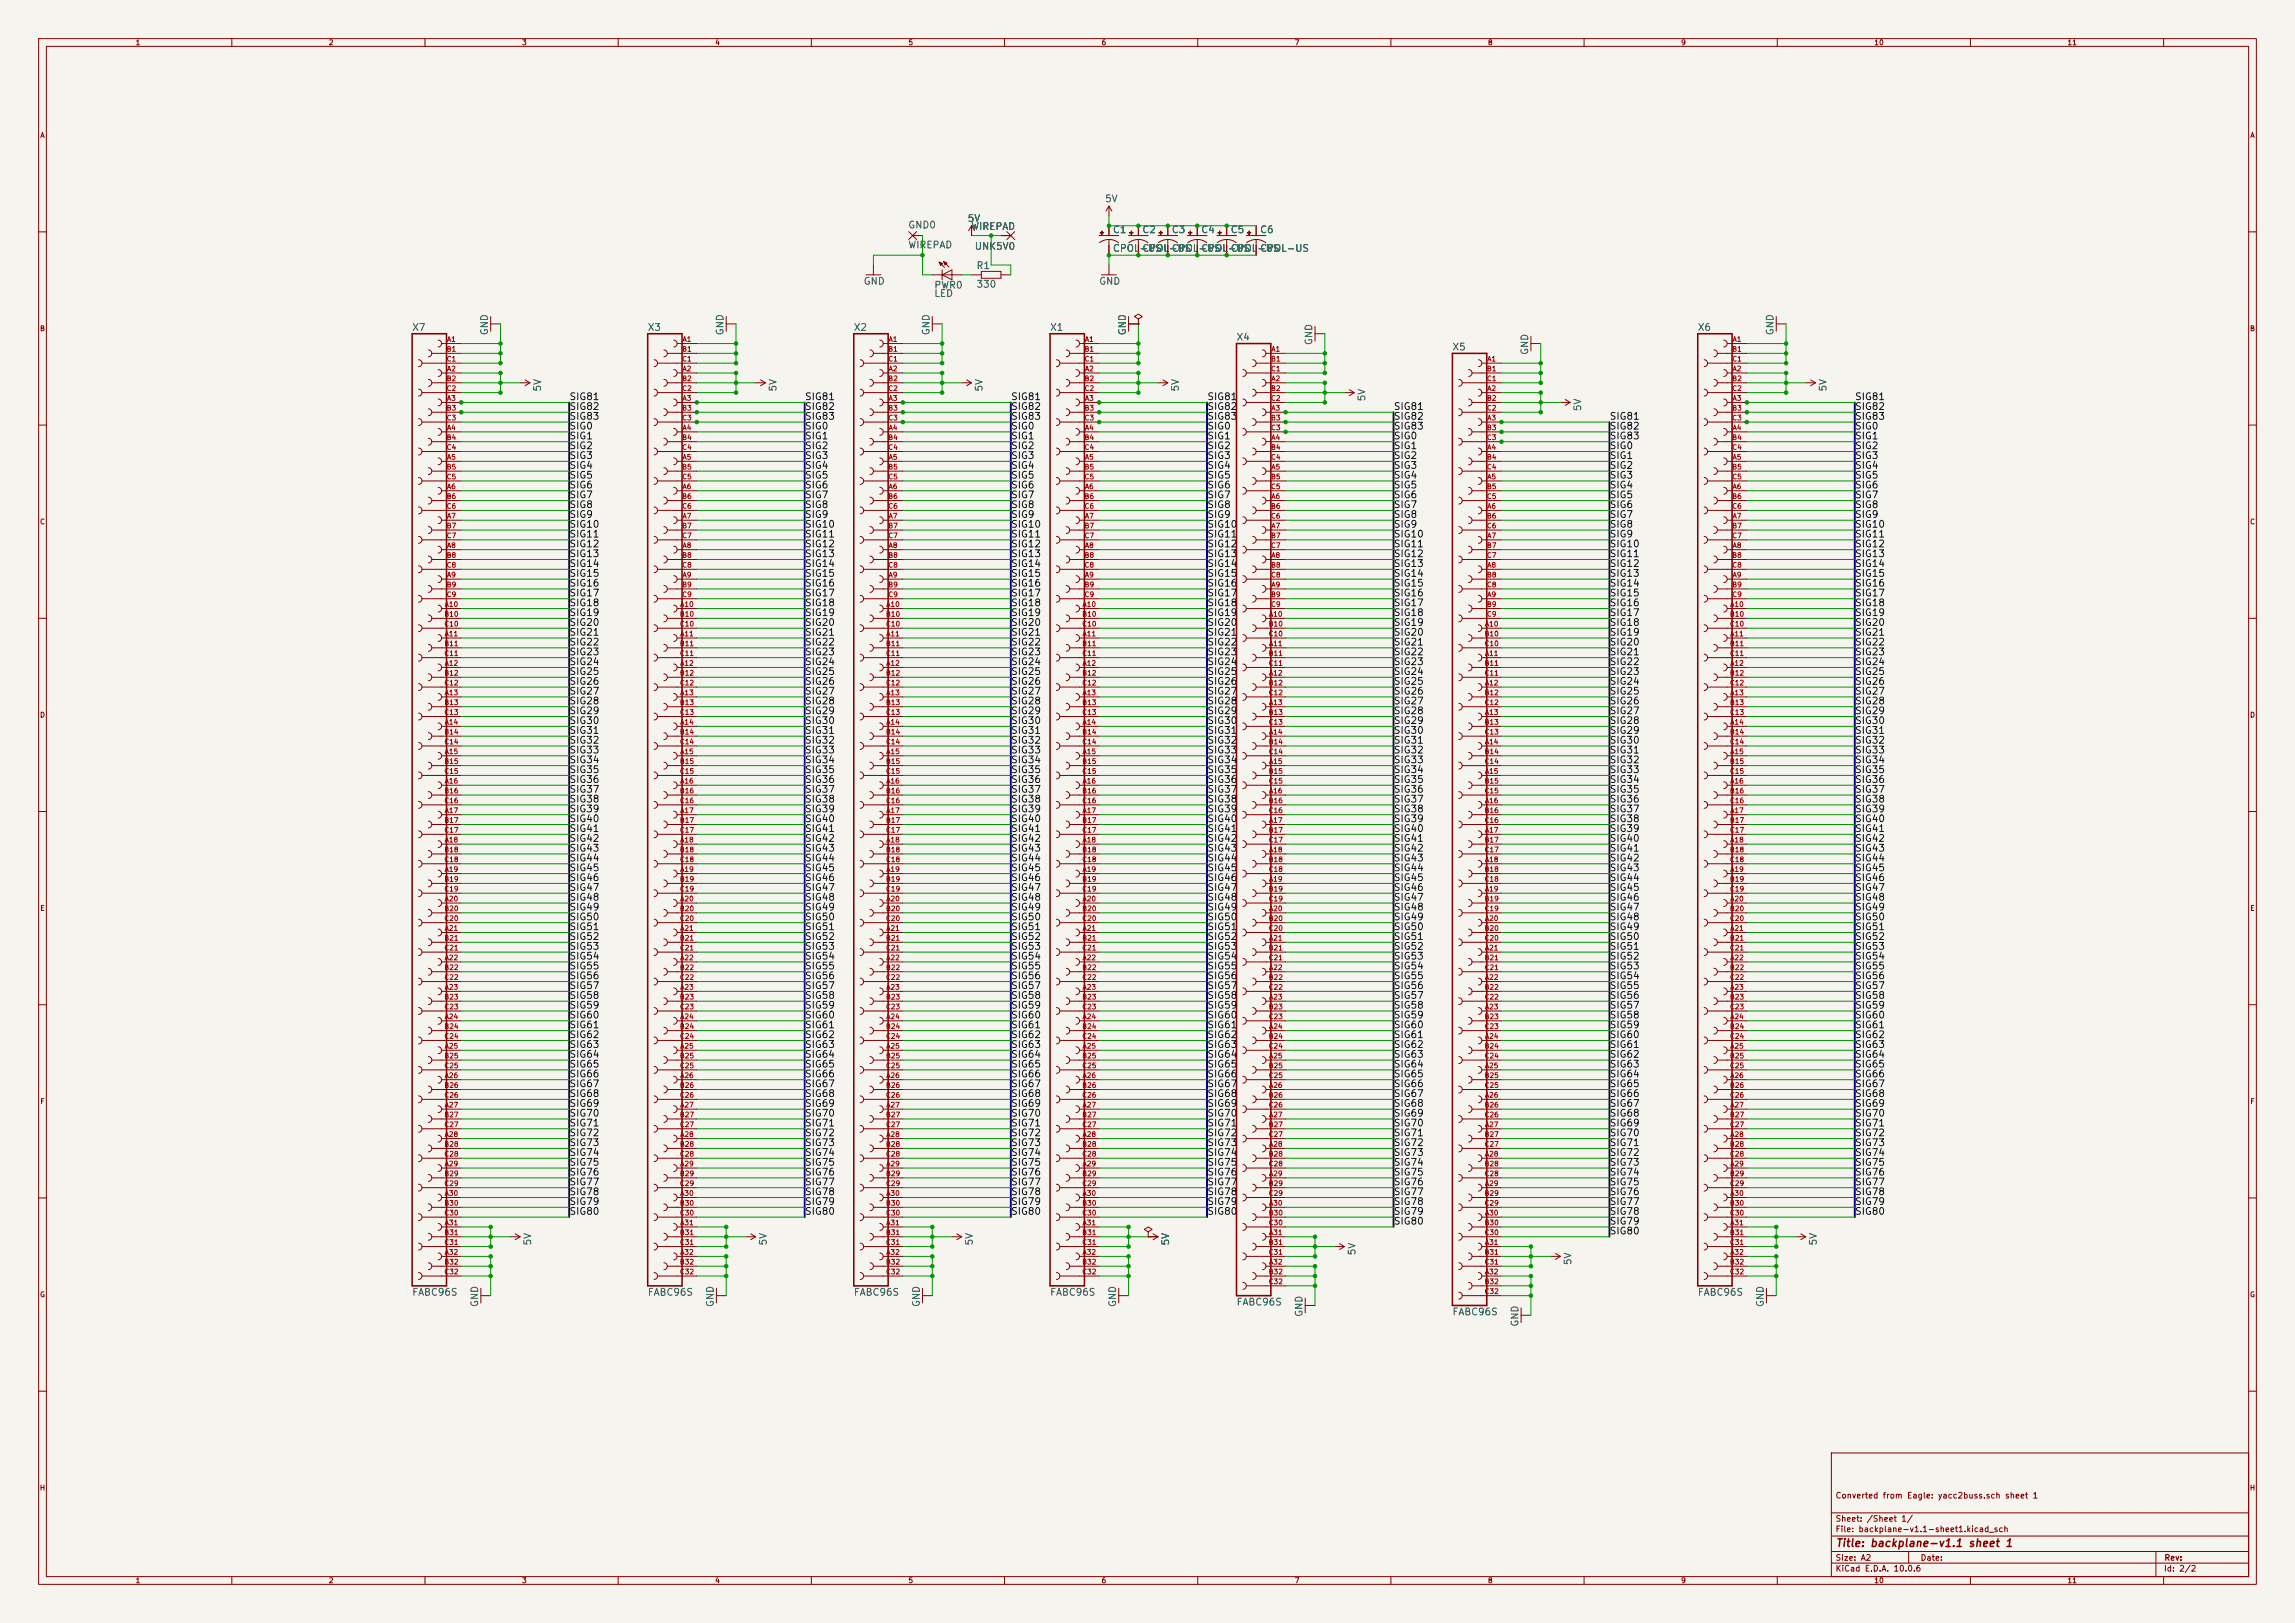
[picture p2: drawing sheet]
<svg xmlns="http://www.w3.org/2000/svg" width="594mm" height="420mm" viewBox="0 0 594 420" stroke-linecap="round" stroke-linejoin="round" font-family="sans-serif">
<defs><g id="words">
<text font-size="2" fill="#840000" x="475" y="400.8">Title: backplane-v1.1 sheet 1</text>
<g font-size="1.8" fill="#006464">
<text x="285.9" y="52.8">5V</text>
<text x="234.9" y="59.5">GND0</text>
<text x="250.3" y="57.8">5V</text>
<text x="251.2" y="59.9">WIREPAD</text>
<text x="234.9" y="64.7">WIREPAD</text>
<text x="252.1" y="65.1">UNK5V0</text>
<text x="287.9" y="60.8">C1</text>
<text x="287.9" y="65.6">CPOL-US</text>
<text x="295.5" y="60.8">C2</text>
<text x="295.5" y="65.6">CPOL-US</text>
<text x="303.1" y="60.8">C3</text>
<text x="303.1" y="65.6">CPOL-US</text>
<text x="310.8" y="60.8">C4</text>
<text x="310.8" y="65.6">CPOL-US</text>
<text x="318.4" y="60.8">C5</text>
<text x="318.4" y="65.6">CPOL-US</text>
<text x="326" y="60.8">C6</text>
<text x="326" y="65.6">CPOL-US</text>
<text x="252.6" y="70.1">R1</text>
<text x="223.4" y="74.1">GND</text>
<text x="241.7" y="75.1">PWR0</text>
<text x="241.7" y="77.3">LED</text>
<text x="252.6" y="74.9">330</text>
<text x="284.3" y="74.1">GND</text>
<text x="106.5" y="86">X7</text>
<text x="126.7" y="86.9" transform="rotate(-90 126.7 86.9)">GND</text>
<text x="167.5" y="86">X3</text>
<text x="187.7" y="86.9" transform="rotate(-90 187.7 86.9)">GND</text>
<text x="220.8" y="86">X2</text>
<text x="241" y="86.9" transform="rotate(-90 241 86.9)">GND</text>
<text x="271.6" y="86">X1</text>
<text x="291.8" y="86.9" transform="rotate(-90 291.8 86.9)">GND</text>
<text x="319.9" y="88.6">X4</text>
<text x="340.1" y="89.5" transform="rotate(-90 340.1 89.5)">GND</text>
<text x="439.3" y="86">X6</text>
<text x="459.5" y="86.9" transform="rotate(-90 459.5 86.9)">GND</text>
<text x="375.8" y="91.1">X5</text>
<text x="396" y="92" transform="rotate(-90 396 92)">GND</text>
<text x="140.4" y="101.5" transform="rotate(-90 140.4 101.5)">5V</text>
<text x="201.4" y="101.5" transform="rotate(-90 201.4 101.5)">5V</text>
<text x="254.7" y="101.5" transform="rotate(-90 254.7 101.5)">5V</text>
<text x="305.5" y="101.5" transform="rotate(-90 305.5 101.5)">5V</text>
<text x="473.2" y="101.5" transform="rotate(-90 473.2 101.5)">5V</text>
<text x="353.8" y="104" transform="rotate(-90 353.8 104)">5V</text>
<text x="409.7" y="106.6" transform="rotate(-90 409.7 106.6)">5V</text>
<text x="137.9" y="322.5" transform="rotate(-90 137.9 322.5)">5V</text>
<text x="198.9" y="322.5" transform="rotate(-90 198.9 322.5)">5V</text>
<text x="252.2" y="322.5" transform="rotate(-90 252.2 322.5)">5V</text>
<text x="303" y="322.5" transform="rotate(-90 303 322.5)">5V</text>
<text x="470.6" y="322.5" transform="rotate(-90 470.6 322.5)">5V</text>
<text x="351.3" y="325" transform="rotate(-90 351.3 325)">5V</text>
<text x="407.1" y="327.5" transform="rotate(-90 407.1 327.5)">5V</text>
<text x="106.5" y="335.7">FABC96S</text>
<text x="167.5" y="335.7">FABC96S</text>
<text x="220.8" y="335.7">FABC96S</text>
<text x="271.6" y="335.7">FABC96S</text>
<text x="439.3" y="335.7">FABC96S</text>
<text x="124.2" y="338.4" transform="rotate(-90 124.2 338.4)">GND</text>
<text x="185.1" y="338.4" transform="rotate(-90 185.1 338.4)">GND</text>
<text x="238.5" y="338.4" transform="rotate(-90 238.5 338.4)">GND</text>
<text x="289.3" y="338.4" transform="rotate(-90 289.3 338.4)">GND</text>
<text x="319.9" y="338.3">FABC96S</text>
<text x="337.5" y="340.9" transform="rotate(-90 337.5 340.9)">GND</text>
<text x="375.8" y="340.8">FABC96S</text>
<text x="456.9" y="338.4" transform="rotate(-90 456.9 338.4)">GND</text>
<text x="393.4" y="343.5" transform="rotate(-90 393.4 343.5)">GND</text>
</g>
<g font-size="1.8" fill="#0f0f0f">
<text x="147.2" y="104">SIG81</text>
<text x="147.2" y="106.5">SIG82</text>
<text x="208.2" y="104">SIG81</text>
<text x="208.2" y="106.5">SIG82</text>
<text x="261.5" y="104">SIG81</text>
<text x="261.5" y="106.5">SIG82</text>
<text x="312.3" y="106.5">SIG82</text>
<text x="312.3" y="104">SIG81</text>
<text x="360.6" y="106.5">SIG81</text>
<text x="480" y="106.5">SIG82</text>
<text x="480" y="104">SIG81</text>
<text x="147.2" y="109">SIG83</text>
<text x="147.2" y="111.6">SIG0</text>
<text x="208.2" y="109">SIG83</text>
<text x="208.2" y="111.6">SIG0</text>
<text x="261.5" y="111.6">SIG0</text>
<text x="261.5" y="109">SIG83</text>
<text x="312.3" y="109">SIG83</text>
<text x="312.3" y="111.6">SIG0</text>
<text x="360.6" y="111.6">SIG83</text>
<text x="360.6" y="109">SIG82</text>
<text x="416.5" y="109">SIG81</text>
<text x="416.5" y="111.6">SIG82</text>
<text x="480" y="109">SIG83</text>
<text x="480" y="111.6">SIG0</text>
<text x="147.2" y="119.2">SIG3</text>
<text x="147.2" y="116.7">SIG2</text>
<text x="147.2" y="114.1">SIG1</text>
<text x="208.2" y="119.2">SIG3</text>
<text x="208.2" y="114.1">SIG1</text>
<text x="208.2" y="116.7">SIG2</text>
<text x="261.5" y="114.1">SIG1</text>
<text x="261.5" y="116.7">SIG2</text>
<text x="261.5" y="119.2">SIG3</text>
<text x="312.3" y="116.7">SIG2</text>
<text x="312.3" y="114.1">SIG1</text>
<text x="312.3" y="119.2">SIG3</text>
<text x="360.6" y="119.2">SIG2</text>
<text x="360.6" y="116.7">SIG1</text>
<text x="360.6" y="114.1">SIG0</text>
<text x="416.5" y="114.1">SIG83</text>
<text x="416.5" y="119.2">SIG1</text>
<text x="416.5" y="116.7">SIG0</text>
<text x="480" y="119.2">SIG3</text>
<text x="480" y="116.7">SIG2</text>
<text x="480" y="114.1">SIG1</text>
<text x="147.2" y="121.7">SIG4</text>
<text x="147.2" y="124.3">SIG5</text>
<text x="208.2" y="121.7">SIG4</text>
<text x="208.2" y="124.3">SIG5</text>
<text x="261.5" y="121.7">SIG4</text>
<text x="261.5" y="124.3">SIG5</text>
<text x="312.3" y="124.3">SIG5</text>
<text x="312.3" y="121.7">SIG4</text>
<text x="360.6" y="124.3">SIG4</text>
<text x="360.6" y="121.7">SIG3</text>
<text x="416.5" y="124.3">SIG3</text>
<text x="416.5" y="121.7">SIG2</text>
<text x="480" y="124.3">SIG5</text>
<text x="480" y="121.7">SIG4</text>
<text x="147.2" y="126.8">SIG6</text>
<text x="147.2" y="129.4">SIG7</text>
<text x="147.2" y="131.9">SIG8</text>
<text x="208.2" y="126.8">SIG6</text>
<text x="208.2" y="129.4">SIG7</text>
<text x="208.2" y="131.9">SIG8</text>
<text x="261.5" y="126.8">SIG6</text>
<text x="261.5" y="129.4">SIG7</text>
<text x="261.5" y="131.9">SIG8</text>
<text x="312.3" y="131.9">SIG8</text>
<text x="312.3" y="129.4">SIG7</text>
<text x="312.3" y="126.8">SIG6</text>
<text x="360.6" y="131.9">SIG7</text>
<text x="360.6" y="129.4">SIG6</text>
<text x="360.6" y="126.8">SIG5</text>
<text x="416.5" y="126.8">SIG4</text>
<text x="416.5" y="131.9">SIG6</text>
<text x="416.5" y="129.4">SIG5</text>
<text x="480" y="131.9">SIG8</text>
<text x="480" y="129.4">SIG7</text>
<text x="480" y="126.8">SIG6</text>
<text x="147.2" y="134.4">SIG9</text>
<text x="147.2" y="137">SIG10</text>
<text x="208.2" y="134.4">SIG9</text>
<text x="208.2" y="137">SIG10</text>
<text x="261.5" y="134.4">SIG9</text>
<text x="261.5" y="137">SIG10</text>
<text x="312.3" y="137">SIG10</text>
<text x="312.3" y="134.4">SIG9</text>
<text x="360.6" y="137">SIG9</text>
<text x="360.6" y="134.4">SIG8</text>
<text x="416.5" y="137">SIG8</text>
<text x="416.5" y="134.4">SIG7</text>
<text x="480" y="134.4">SIG9</text>
<text x="480" y="137">SIG10</text>
<text x="147.2" y="139.5">SIG11</text>
<text x="147.2" y="142.1">SIG12</text>
<text x="208.2" y="139.5">SIG11</text>
<text x="208.2" y="142.1">SIG12</text>
<text x="261.5" y="139.5">SIG11</text>
<text x="261.5" y="142.1">SIG12</text>
<text x="312.3" y="142.1">SIG12</text>
<text x="312.3" y="139.5">SIG11</text>
<text x="360.6" y="142.1">SIG11</text>
<text x="360.6" y="139.5">SIG10</text>
<text x="416.5" y="142.1">SIG10</text>
<text x="416.5" y="139.5">SIG9</text>
<text x="480" y="142.1">SIG12</text>
<text x="480" y="139.5">SIG11</text>
<text x="147.2" y="144.6">SIG13</text>
<text x="147.2" y="147.1">SIG14</text>
<text x="147.2" y="149.7">SIG15</text>
<text x="208.2" y="144.6">SIG13</text>
<text x="208.2" y="147.1">SIG14</text>
<text x="208.2" y="149.7">SIG15</text>
<text x="261.5" y="144.6">SIG13</text>
<text x="261.5" y="147.1">SIG14</text>
<text x="261.5" y="149.7">SIG15</text>
<text x="312.3" y="149.7">SIG15</text>
<text x="312.3" y="147.1">SIG14</text>
<text x="312.3" y="144.6">SIG13</text>
<text x="360.6" y="144.6">SIG12</text>
<text x="360.6" y="149.7">SIG14</text>
<text x="360.6" y="147.1">SIG13</text>
<text x="416.5" y="147.1">SIG12</text>
<text x="416.5" y="144.6">SIG11</text>
<text x="416.5" y="149.7">SIG13</text>
<text x="480" y="149.7">SIG15</text>
<text x="480" y="147.1">SIG14</text>
<text x="480" y="144.6">SIG13</text>
<text x="147.2" y="152.2">SIG16</text>
<text x="147.2" y="154.8">SIG17</text>
<text x="208.2" y="152.2">SIG16</text>
<text x="208.2" y="154.8">SIG17</text>
<text x="261.5" y="152.2">SIG16</text>
<text x="261.5" y="154.8">SIG17</text>
<text x="312.3" y="154.8">SIG17</text>
<text x="312.3" y="152.2">SIG16</text>
<text x="360.6" y="154.8">SIG16</text>
<text x="360.6" y="152.2">SIG15</text>
<text x="416.5" y="154.8">SIG15</text>
<text x="416.5" y="152.2">SIG14</text>
<text x="480" y="154.8">SIG17</text>
<text x="480" y="152.2">SIG16</text>
<text x="147.2" y="157.3">SIG18</text>
<text x="147.2" y="159.8">SIG19</text>
<text x="208.2" y="157.3">SIG18</text>
<text x="208.2" y="159.8">SIG19</text>
<text x="261.5" y="157.3">SIG18</text>
<text x="261.5" y="159.8">SIG19</text>
<text x="312.3" y="159.8">SIG19</text>
<text x="312.3" y="157.3">SIG18</text>
<text x="360.6" y="159.8">SIG18</text>
<text x="360.6" y="157.3">SIG17</text>
<text x="416.5" y="159.8">SIG17</text>
<text x="416.5" y="157.3">SIG16</text>
<text x="480" y="159.8">SIG19</text>
<text x="480" y="157.3">SIG18</text>
<text x="147.2" y="162.4">SIG20</text>
<text x="147.2" y="164.9">SIG21</text>
<text x="147.2" y="167.5">SIG22</text>
<text x="208.2" y="162.4">SIG20</text>
<text x="208.2" y="164.9">SIG21</text>
<text x="208.2" y="167.5">SIG22</text>
<text x="261.5" y="167.5">SIG22</text>
<text x="261.5" y="164.9">SIG21</text>
<text x="261.5" y="162.4">SIG20</text>
<text x="312.3" y="167.5">SIG22</text>
<text x="312.3" y="164.9">SIG21</text>
<text x="312.3" y="162.4">SIG20</text>
<text x="360.6" y="167.5">SIG21</text>
<text x="360.6" y="164.9">SIG20</text>
<text x="360.6" y="162.4">SIG19</text>
<text x="416.5" y="167.5">SIG20</text>
<text x="416.5" y="164.9">SIG19</text>
<text x="416.5" y="162.4">SIG18</text>
<text x="480" y="167.5">SIG22</text>
<text x="480" y="164.9">SIG21</text>
<text x="480" y="162.4">SIG20</text>
<text x="147.2" y="172.5">SIG24</text>
<text x="147.2" y="170">SIG23</text>
<text x="208.2" y="172.5">SIG24</text>
<text x="208.2" y="170">SIG23</text>
<text x="261.5" y="170">SIG23</text>
<text x="261.5" y="172.5">SIG24</text>
<text x="312.3" y="172.5">SIG24</text>
<text x="312.3" y="170">SIG23</text>
<text x="360.6" y="172.5">SIG23</text>
<text x="360.6" y="170">SIG22</text>
<text x="416.5" y="172.5">SIG22</text>
<text x="416.5" y="170">SIG21</text>
<text x="480" y="170">SIG23</text>
<text x="480" y="172.5">SIG24</text>
<text x="147.2" y="175.1">SIG25</text>
<text x="147.2" y="177.6">SIG26</text>
<text x="208.2" y="175.1">SIG25</text>
<text x="208.2" y="177.6">SIG26</text>
<text x="261.5" y="175.1">SIG25</text>
<text x="261.5" y="177.6">SIG26</text>
<text x="312.3" y="177.6">SIG26</text>
<text x="312.3" y="175.1">SIG25</text>
<text x="360.6" y="177.6">SIG25</text>
<text x="360.6" y="175.1">SIG24</text>
<text x="416.5" y="175.1">SIG23</text>
<text x="416.5" y="177.6">SIG24</text>
<text x="480" y="177.6">SIG26</text>
<text x="480" y="175.1">SIG25</text>
<text x="147.2" y="180.2">SIG27</text>
<text x="147.2" y="182.7">SIG28</text>
<text x="147.2" y="185.2">SIG29</text>
<text x="208.2" y="180.2">SIG27</text>
<text x="208.2" y="182.7">SIG28</text>
<text x="208.2" y="185.2">SIG29</text>
<text x="261.5" y="185.2">SIG29</text>
<text x="261.5" y="182.7">SIG28</text>
<text x="261.5" y="180.2">SIG27</text>
<text x="312.3" y="185.2">SIG29</text>
<text x="312.3" y="182.7">SIG28</text>
<text x="312.3" y="180.2">SIG27</text>
<text x="360.6" y="185.2">SIG28</text>
<text x="360.6" y="180.2">SIG26</text>
<text x="360.6" y="182.7">SIG27</text>
<text x="416.5" y="182.7">SIG26</text>
<text x="416.5" y="180.2">SIG25</text>
<text x="416.5" y="185.2">SIG27</text>
<text x="480" y="185.2">SIG29</text>
<text x="480" y="182.7">SIG28</text>
<text x="480" y="180.2">SIG27</text>
<text x="147.2" y="187.8">SIG30</text>
<text x="147.2" y="190.3">SIG31</text>
<text x="208.2" y="187.8">SIG30</text>
<text x="208.2" y="190.3">SIG31</text>
<text x="261.5" y="190.3">SIG31</text>
<text x="261.5" y="187.8">SIG30</text>
<text x="312.3" y="187.8">SIG30</text>
<text x="312.3" y="190.3">SIG31</text>
<text x="360.6" y="187.8">SIG29</text>
<text x="360.6" y="190.3">SIG30</text>
<text x="416.5" y="190.3">SIG29</text>
<text x="416.5" y="187.8">SIG28</text>
<text x="480" y="190.3">SIG31</text>
<text x="480" y="187.8">SIG30</text>
<text x="147.2" y="195.4">SIG33</text>
<text x="147.2" y="192.9">SIG32</text>
<text x="147.2" y="197.9">SIG34</text>
<text x="208.2" y="195.4">SIG33</text>
<text x="208.2" y="192.9">SIG32</text>
<text x="208.2" y="197.9">SIG34</text>
<text x="261.5" y="197.9">SIG34</text>
<text x="261.5" y="192.9">SIG32</text>
<text x="261.5" y="195.4">SIG33</text>
<text x="312.3" y="197.9">SIG34</text>
<text x="312.3" y="195.4">SIG33</text>
<text x="312.3" y="192.9">SIG32</text>
<text x="360.6" y="195.4">SIG32</text>
<text x="360.6" y="192.9">SIG31</text>
<text x="360.6" y="197.9">SIG33</text>
<text x="416.5" y="197.9">SIG32</text>
<text x="416.5" y="195.4">SIG31</text>
<text x="416.5" y="192.9">SIG30</text>
<text x="480" y="197.9">SIG34</text>
<text x="480" y="192.9">SIG32</text>
<text x="480" y="195.4">SIG33</text>
<text x="147.2" y="203">SIG36</text>
<text x="147.2" y="200.5">SIG35</text>
<text x="208.2" y="203">SIG36</text>
<text x="208.2" y="200.5">SIG35</text>
<text x="261.5" y="200.5">SIG35</text>
<text x="261.5" y="203">SIG36</text>
<text x="312.3" y="203">SIG36</text>
<text x="312.3" y="200.5">SIG35</text>
<text x="360.6" y="203">SIG35</text>
<text x="360.6" y="200.5">SIG34</text>
<text x="416.5" y="203">SIG34</text>
<text x="416.5" y="200.5">SIG33</text>
<text x="480" y="200.5">SIG35</text>
<text x="480" y="203">SIG36</text>
<text x="147.2" y="205.6">SIG37</text>
<text x="147.2" y="208.1">SIG38</text>
<text x="208.2" y="205.6">SIG37</text>
<text x="208.2" y="208.1">SIG38</text>
<text x="261.5" y="208.1">SIG38</text>
<text x="261.5" y="205.6">SIG37</text>
<text x="312.3" y="205.6">SIG37</text>
<text x="312.3" y="208.1">SIG38</text>
<text x="360.6" y="208.1">SIG37</text>
<text x="360.6" y="205.6">SIG36</text>
<text x="416.5" y="205.6">SIG35</text>
<text x="416.5" y="208.1">SIG36</text>
<text x="480" y="208.1">SIG38</text>
<text x="480" y="205.6">SIG37</text>
<text x="147.2" y="215.7">SIG41</text>
<text x="147.2" y="213.2">SIG40</text>
<text x="147.2" y="210.6">SIG39</text>
<text x="208.2" y="210.6">SIG39</text>
<text x="208.2" y="213.2">SIG40</text>
<text x="208.2" y="215.7">SIG41</text>
<text x="261.5" y="215.7">SIG41</text>
<text x="261.5" y="213.2">SIG40</text>
<text x="261.5" y="210.6">SIG39</text>
<text x="312.3" y="210.6">SIG39</text>
<text x="312.3" y="213.2">SIG40</text>
<text x="312.3" y="215.7">SIG41</text>
<text x="360.6" y="215.7">SIG40</text>
<text x="360.6" y="210.6">SIG38</text>
<text x="360.6" y="213.2">SIG39</text>
<text x="416.5" y="213.2">SIG38</text>
<text x="416.5" y="210.6">SIG37</text>
<text x="416.5" y="215.7">SIG39</text>
<text x="480" y="215.7">SIG41</text>
<text x="480" y="213.2">SIG40</text>
<text x="480" y="210.6">SIG39</text>
<text x="147.2" y="220.8">SIG43</text>
<text x="147.2" y="218.3">SIG42</text>
<text x="208.2" y="218.3">SIG42</text>
<text x="208.2" y="220.8">SIG43</text>
<text x="261.5" y="220.8">SIG43</text>
<text x="261.5" y="218.3">SIG42</text>
<text x="312.3" y="218.3">SIG42</text>
<text x="312.3" y="220.8">SIG43</text>
<text x="360.6" y="218.3">SIG41</text>
<text x="360.6" y="220.8">SIG42</text>
<text x="416.5" y="220.8">SIG41</text>
<text x="416.5" y="218.3">SIG40</text>
<text x="480" y="220.8">SIG43</text>
<text x="480" y="218.3">SIG42</text>
<text x="147.2" y="223.3">SIG44</text>
<text x="147.2" y="225.9">SIG45</text>
<text x="208.2" y="225.9">SIG45</text>
<text x="208.2" y="223.3">SIG44</text>
<text x="261.5" y="223.3">SIG44</text>
<text x="261.5" y="225.9">SIG45</text>
<text x="312.3" y="225.9">SIG45</text>
<text x="312.3" y="223.3">SIG44</text>
<text x="360.6" y="225.9">SIG44</text>
<text x="360.6" y="223.3">SIG43</text>
<text x="416.5" y="225.9">SIG43</text>
<text x="416.5" y="223.3">SIG42</text>
<text x="480" y="223.3">SIG44</text>
<text x="480" y="225.9">SIG45</text>
<text x="147.2" y="231">SIG47</text>
<text x="147.2" y="228.4">SIG46</text>
<text x="147.2" y="233.5">SIG48</text>
<text x="208.2" y="231">SIG47</text>
<text x="208.2" y="228.4">SIG46</text>
<text x="208.2" y="233.5">SIG48</text>
<text x="261.5" y="231">SIG47</text>
<text x="261.5" y="233.5">SIG48</text>
<text x="261.5" y="228.4">SIG46</text>
<text x="312.3" y="233.5">SIG48</text>
<text x="312.3" y="228.4">SIG46</text>
<text x="312.3" y="231">SIG47</text>
<text x="360.6" y="233.5">SIG47</text>
<text x="360.6" y="231">SIG46</text>
<text x="360.6" y="228.4">SIG45</text>
<text x="416.5" y="233.5">SIG46</text>
<text x="416.5" y="228.4">SIG44</text>
<text x="416.5" y="231">SIG45</text>
<text x="480" y="231">SIG47</text>
<text x="480" y="233.5">SIG48</text>
<text x="480" y="228.4">SIG46</text>
<text x="147.2" y="238.6">SIG50</text>
<text x="147.2" y="236">SIG49</text>
<text x="208.2" y="236">SIG49</text>
<text x="208.2" y="238.6">SIG50</text>
<text x="261.5" y="238.6">SIG50</text>
<text x="261.5" y="236">SIG49</text>
<text x="312.3" y="236">SIG49</text>
<text x="312.3" y="238.6">SIG50</text>
<text x="360.6" y="238.6">SIG49</text>
<text x="360.6" y="236">SIG48</text>
<text x="416.5" y="236">SIG47</text>
<text x="416.5" y="238.6">SIG48</text>
<text x="480" y="238.6">SIG50</text>
<text x="480" y="236">SIG49</text>
<text x="147.2" y="243.7">SIG52</text>
<text x="147.2" y="241.1">SIG51</text>
<text x="208.2" y="241.1">SIG51</text>
<text x="208.2" y="243.7">SIG52</text>
<text x="261.5" y="243.7">SIG52</text>
<text x="261.5" y="241.1">SIG51</text>
<text x="312.3" y="241.1">SIG51</text>
<text x="312.3" y="243.7">SIG52</text>
<text x="360.6" y="241.1">SIG50</text>
<text x="360.6" y="243.7">SIG51</text>
<text x="416.5" y="243.7">SIG50</text>
<text x="416.5" y="241.1">SIG49</text>
<text x="480" y="243.7">SIG52</text>
<text x="480" y="241.1">SIG51</text>
<text x="147.2" y="246.2">SIG53</text>
<text x="147.2" y="251.3">SIG55</text>
<text x="147.2" y="248.7">SIG54</text>
<text x="208.2" y="251.3">SIG55</text>
<text x="208.2" y="248.7">SIG54</text>
<text x="208.2" y="246.2">SIG53</text>
<text x="261.5" y="251.3">SIG55</text>
<text x="261.5" y="246.2">SIG53</text>
<text x="261.5" y="248.7">SIG54</text>
<text x="312.3" y="248.7">SIG54</text>
<text x="312.3" y="246.2">SIG53</text>
<text x="312.3" y="251.3">SIG55</text>
<text x="360.6" y="248.7">SIG53</text>
<text x="360.6" y="246.2">SIG52</text>
<text x="360.6" y="251.3">SIG54</text>
<text x="416.5" y="248.7">SIG52</text>
<text x="416.5" y="246.2">SIG51</text>
<text x="416.5" y="251.3">SIG53</text>
<text x="480" y="251.3">SIG55</text>
<text x="480" y="246.2">SIG53</text>
<text x="480" y="248.7">SIG54</text>
<text x="147.2" y="256.4">SIG57</text>
<text x="147.2" y="253.8">SIG56</text>
<text x="208.2" y="253.8">SIG56</text>
<text x="208.2" y="256.4">SIG57</text>
<text x="261.5" y="253.8">SIG56</text>
<text x="261.5" y="256.4">SIG57</text>
<text x="312.3" y="253.8">SIG56</text>
<text x="312.3" y="256.4">SIG57</text>
<text x="360.6" y="256.4">SIG56</text>
<text x="360.6" y="253.8">SIG55</text>
<text x="416.5" y="256.4">SIG55</text>
<text x="416.5" y="253.8">SIG54</text>
<text x="480" y="253.8">SIG56</text>
<text x="480" y="256.4">SIG57</text>
<text x="147.2" y="264">SIG60</text>
<text x="147.2" y="261.4">SIG59</text>
<text x="147.2" y="258.9">SIG58</text>
<text x="208.2" y="258.9">SIG58</text>
<text x="208.2" y="261.4">SIG59</text>
<text x="208.2" y="264">SIG60</text>
<text x="261.5" y="258.9">SIG58</text>
<text x="261.5" y="261.4">SIG59</text>
<text x="261.5" y="264">SIG60</text>
<text x="312.3" y="264">SIG60</text>
<text x="312.3" y="258.9">SIG58</text>
<text x="312.3" y="261.4">SIG59</text>
<text x="360.6" y="264">SIG59</text>
<text x="360.6" y="261.4">SIG58</text>
<text x="360.6" y="258.9">SIG57</text>
<text x="416.5" y="264">SIG58</text>
<text x="416.5" y="258.9">SIG56</text>
<text x="416.5" y="261.4">SIG57</text>
<text x="480" y="261.4">SIG59</text>
<text x="480" y="258.9">SIG58</text>
<text x="480" y="264">SIG60</text>
<text x="147.2" y="269.1">SIG62</text>
<text x="147.2" y="266.5">SIG61</text>
<text x="208.2" y="269.1">SIG62</text>
<text x="208.2" y="266.5">SIG61</text>
<text x="261.5" y="269.1">SIG62</text>
<text x="261.5" y="266.5">SIG61</text>
<text x="312.3" y="269.1">SIG62</text>
<text x="312.3" y="266.5">SIG61</text>
<text x="360.6" y="269.1">SIG61</text>
<text x="360.6" y="266.5">SIG60</text>
<text x="416.5" y="266.5">SIG59</text>
<text x="416.5" y="269.1">SIG60</text>
<text x="480" y="269.1">SIG62</text>
<text x="480" y="266.5">SIG61</text>
<text x="147.2" y="271.6">SIG63</text>
<text x="147.2" y="274.1">SIG64</text>
<text x="208.2" y="274.1">SIG64</text>
<text x="208.2" y="271.6">SIG63</text>
<text x="261.5" y="274.1">SIG64</text>
<text x="261.5" y="271.6">SIG63</text>
<text x="312.3" y="271.6">SIG63</text>
<text x="312.3" y="274.1">SIG64</text>
<text x="360.6" y="271.6">SIG62</text>
<text x="360.6" y="274.1">SIG63</text>
<text x="416.5" y="274.1">SIG62</text>
<text x="416.5" y="271.6">SIG61</text>
<text x="480" y="274.1">SIG64</text>
<text x="480" y="271.6">SIG63</text>
<text x="147.2" y="279.2">SIG66</text>
<text x="147.2" y="276.7">SIG65</text>
<text x="147.2" y="281.8">SIG67</text>
<text x="208.2" y="279.2">SIG66</text>
<text x="208.2" y="276.7">SIG65</text>
<text x="208.2" y="281.8">SIG67</text>
<text x="261.5" y="279.2">SIG66</text>
<text x="261.5" y="276.7">SIG65</text>
<text x="261.5" y="281.8">SIG67</text>
<text x="312.3" y="279.2">SIG66</text>
<text x="312.3" y="281.8">SIG67</text>
<text x="312.3" y="276.7">SIG65</text>
<text x="360.6" y="276.7">SIG64</text>
<text x="360.6" y="279.2">SIG65</text>
<text x="360.6" y="281.8">SIG66</text>
<text x="416.5" y="281.8">SIG65</text>
<text x="416.5" y="279.2">SIG64</text>
<text x="416.5" y="276.7">SIG63</text>
<text x="480" y="281.8">SIG67</text>
<text x="480" y="279.2">SIG66</text>
<text x="480" y="276.7">SIG65</text>
<text x="147.2" y="286.8">SIG69</text>
<text x="147.2" y="284.3">SIG68</text>
<text x="208.2" y="286.8">SIG69</text>
<text x="208.2" y="284.3">SIG68</text>
<text x="261.5" y="286.8">SIG69</text>
<text x="261.5" y="284.3">SIG68</text>
<text x="312.3" y="286.8">SIG69</text>
<text x="312.3" y="284.3">SIG68</text>
<text x="360.6" y="286.8">SIG68</text>
<text x="360.6" y="284.3">SIG67</text>
<text x="416.5" y="286.8">SIG67</text>
<text x="416.5" y="284.3">SIG66</text>
<text x="480" y="284.3">SIG68</text>
<text x="480" y="286.8">SIG69</text>
<text x="147.2" y="289.4">SIG70</text>
<text x="147.2" y="291.9">SIG71</text>
<text x="208.2" y="289.4">SIG70</text>
<text x="208.2" y="291.9">SIG71</text>
<text x="261.5" y="289.4">SIG70</text>
<text x="261.5" y="291.9">SIG71</text>
<text x="312.3" y="291.9">SIG71</text>
<text x="312.3" y="289.4">SIG70</text>
<text x="360.6" y="291.9">SIG70</text>
<text x="360.6" y="289.4">SIG69</text>
<text x="416.5" y="289.4">SIG68</text>
<text x="416.5" y="291.9">SIG69</text>
<text x="480" y="289.4">SIG70</text>
<text x="480" y="291.9">SIG71</text>
<text x="147.2" y="299.5">SIG74</text>
<text x="147.2" y="297">SIG73</text>
<text x="147.2" y="294.5">SIG72</text>
<text x="208.2" y="299.5">SIG74</text>
<text x="208.2" y="297">SIG73</text>
<text x="208.2" y="294.5">SIG72</text>
<text x="261.5" y="299.5">SIG74</text>
<text x="261.5" y="297">SIG73</text>
<text x="261.5" y="294.5">SIG72</text>
<text x="312.3" y="294.5">SIG72</text>
<text x="312.3" y="297">SIG73</text>
<text x="312.3" y="299.5">SIG74</text>
<text x="360.6" y="299.5">SIG73</text>
<text x="360.6" y="294.5">SIG71</text>
<text x="360.6" y="297">SIG72</text>
<text x="416.5" y="297">SIG71</text>
<text x="416.5" y="299.5">SIG72</text>
<text x="416.5" y="294.5">SIG70</text>
<text x="480" y="294.5">SIG72</text>
<text x="480" y="297">SIG73</text>
<text x="480" y="299.5">SIG74</text>
<text x="147.2" y="304.6">SIG76</text>
<text x="147.2" y="302.1">SIG75</text>
<text x="208.2" y="304.6">SIG76</text>
<text x="208.2" y="302.1">SIG75</text>
<text x="261.5" y="304.6">SIG76</text>
<text x="261.5" y="302.1">SIG75</text>
<text x="312.3" y="304.6">SIG76</text>
<text x="312.3" y="302.1">SIG75</text>
<text x="360.6" y="302.1">SIG74</text>
<text x="360.6" y="304.6">SIG75</text>
<text x="416.5" y="302.1">SIG73</text>
<text x="416.5" y="304.6">SIG74</text>
<text x="480" y="302.1">SIG75</text>
<text x="480" y="304.6">SIG76</text>
<text x="147.2" y="309.7">SIG78</text>
<text x="147.2" y="307.2">SIG77</text>
<text x="208.2" y="309.7">SIG78</text>
<text x="208.2" y="307.2">SIG77</text>
<text x="261.5" y="307.2">SIG77</text>
<text x="261.5" y="309.7">SIG78</text>
<text x="312.3" y="309.7">SIG78</text>
<text x="312.3" y="307.2">SIG77</text>
<text x="360.6" y="307.2">SIG76</text>
<text x="360.6" y="309.7">SIG77</text>
<text x="416.5" y="307.2">SIG75</text>
<text x="416.5" y="309.7">SIG76</text>
<text x="480" y="307.2">SIG77</text>
<text x="480" y="309.7">SIG78</text>
<text x="147.2" y="314.8">SIG80</text>
<text x="147.2" y="312.2">SIG79</text>
<text x="208.2" y="314.8">SIG80</text>
<text x="208.2" y="312.2">SIG79</text>
<text x="261.5" y="314.8">SIG80</text>
<text x="261.5" y="312.2">SIG79</text>
<text x="312.3" y="314.8">SIG80</text>
<text x="312.3" y="312.2">SIG79</text>
<text x="360.6" y="312.2">SIG78</text>
<text x="360.6" y="314.8">SIG79</text>
<text x="360.6" y="317.3">SIG80</text>
<text x="416.5" y="312.2">SIG77</text>
<text x="416.5" y="314.8">SIG78</text>
<text x="416.5" y="317.3">SIG79</text>
<text x="480" y="312.2">SIG79</text>
<text x="480" y="314.8">SIG80</text>
<text x="416.5" y="319.9">SIG80</text>
</g>
<g font-size="1.5" fill="#840000">
<text x="475" y="388.1">Converted from Eagle: yacc2buss.sch sheet 1</text>
<text x="475" y="394.1">Sheet: /Sheet 1/</text>
<text x="475" y="396.8">File: backplane-v1.1-sheet1.kicad_sch</text>
<text x="475" y="407">KiCad E.D.A. 10.0.6</text>
<text x="475" y="404.2">Size: A2</text>
<text x="497" y="404.2">Date:</text>
<text x="560" y="407">Id: 2/2</text>
<text x="560.1" y="404.2">Rev:</text>
</g>
<g font-size="1.3" fill="#840000">
<text x="35" y="12">1</text>
<text x="85" y="12">2</text>
<text x="135" y="12">3</text>
<text x="185" y="12">4</text>
<text x="235" y="12">5</text>
<text x="285" y="12">6</text>
<text x="335" y="12">7</text>
<text x="385" y="12">8</text>
<text x="435" y="12">9</text>
<text x="485" y="12">10</text>
<text x="535" y="12">11</text>
<text x="10.3" y="36">A</text>
<text x="582.3" y="36">A</text>
<text x="10.2" y="86">B</text>
<text x="582.2" y="86">B</text>
<text x="10.2" y="136">C</text>
<text x="582.2" y="136">C</text>
<text x="10.2" y="186">D</text>
<text x="582.2" y="186">D</text>
<text x="10.3" y="236">E</text>
<text x="582.3" y="236">E</text>
<text x="10.3" y="286">F</text>
<text x="582.3" y="286">F</text>
<text x="10.2" y="336">G</text>
<text x="582.2" y="336">G</text>
<text x="10.2" y="386">H</text>
<text x="582.2" y="386">H</text>
<text x="35" y="410">1</text>
<text x="85" y="410">2</text>
<text x="135" y="410">3</text>
<text x="185" y="410">4</text>
<text x="235" y="410">5</text>
<text x="285" y="410">6</text>
<text x="335" y="410">7</text>
<text x="385" y="410">8</text>
<text x="435" y="410">9</text>
<text x="485" y="410">10</text>
<text x="535" y="410">11</text>
</g>
<g font-size="1.3" fill="#a90000">
<text x="115.6" y="88.8">A1</text>
<text x="176.5" y="88.8">A1</text>
<text x="229.9" y="88.8">A1</text>
<text x="280.7" y="88.8">A1</text>
<text x="448.3" y="88.8">A1</text>
<text x="115.5" y="91.3">B1</text>
<text x="115.5" y="93.8">C1</text>
<text x="176.4" y="91.3">B1</text>
<text x="176.4" y="93.8">C1</text>
<text x="229.8" y="91.3">B1</text>
<text x="229.8" y="93.8">C1</text>
<text x="280.6" y="91.3">B1</text>
<text x="280.6" y="93.8">C1</text>
<text x="328.8" y="93.8">B1</text>
<text x="328.9" y="91.3">A1</text>
<text x="384.8" y="93.8">A1</text>
<text x="448.2" y="91.3">B1</text>
<text x="448.2" y="93.8">C1</text>
<text x="115.5" y="98.9">B2</text>
<text x="115.5" y="101.5">C2</text>
<text x="115.6" y="96.4">A2</text>
<text x="176.4" y="98.9">B2</text>
<text x="176.4" y="101.5">C2</text>
<text x="176.5" y="96.4">A2</text>
<text x="229.8" y="98.9">B2</text>
<text x="229.8" y="101.5">C2</text>
<text x="229.9" y="96.4">A2</text>
<text x="280.6" y="98.9">B2</text>
<text x="280.6" y="101.5">C2</text>
<text x="280.7" y="96.4">A2</text>
<text x="328.8" y="101.5">B2</text>
<text x="328.8" y="96.4">C1</text>
<text x="328.9" y="98.9">A2</text>
<text x="384.7" y="96.4">B1</text>
<text x="384.7" y="98.9">C1</text>
<text x="384.8" y="101.5">A2</text>
<text x="448.2" y="98.9">B2</text>
<text x="448.2" y="101.5">C2</text>
<text x="448.3" y="96.4">A2</text>
<text x="115.5" y="106.5">B3</text>
<text x="115.6" y="104">A3</text>
<text x="176.4" y="106.5">B3</text>
<text x="176.5" y="104">A3</text>
<text x="229.8" y="106.5">B3</text>
<text x="229.9" y="104">A3</text>
<text x="280.6" y="106.5">B3</text>
<text x="280.7" y="104">A3</text>
<text x="328.8" y="104">C2</text>
<text x="328.9" y="106.5">A3</text>
<text x="384.7" y="104">B2</text>
<text x="384.7" y="106.5">C2</text>
<text x="448.2" y="106.5">B3</text>
<text x="448.3" y="104">A3</text>
<text x="115.5" y="109.1">C3</text>
<text x="115.6" y="111.6">A4</text>
<text x="176.4" y="109.1">C3</text>
<text x="176.5" y="111.6">A4</text>
<text x="229.8" y="109.1">C3</text>
<text x="229.9" y="111.6">A4</text>
<text x="280.6" y="109.1">C3</text>
<text x="280.7" y="111.6">A4</text>
<text x="328.8" y="109.1">B3</text>
<text x="328.8" y="111.6">C3</text>
<text x="384.7" y="111.6">B3</text>
<text x="384.8" y="109.1">A3</text>
<text x="448.2" y="109.1">C3</text>
<text x="448.3" y="111.6">A4</text>
<text x="115.5" y="114.2">B4</text>
<text x="115.5" y="116.7">C4</text>
<text x="115.6" y="119.2">A5</text>
<text x="176.4" y="114.2">B4</text>
<text x="176.4" y="116.7">C4</text>
<text x="176.5" y="119.2">A5</text>
<text x="229.8" y="114.2">B4</text>
<text x="229.8" y="116.7">C4</text>
<text x="229.9" y="119.2">A5</text>
<text x="280.6" y="114.2">B4</text>
<text x="280.6" y="116.7">C4</text>
<text x="280.7" y="119.2">A5</text>
<text x="328.8" y="116.7">B4</text>
<text x="328.8" y="119.2">C4</text>
<text x="328.9" y="114.2">A4</text>
<text x="384.7" y="119.2">B4</text>
<text x="384.7" y="114.2">C3</text>
<text x="384.8" y="116.7">A4</text>
<text x="448.2" y="114.2">B4</text>
<text x="448.2" y="116.7">C4</text>
<text x="448.3" y="119.2">A5</text>
<text x="115.5" y="121.8">B5</text>
<text x="115.5" y="124.3">C5</text>
<text x="176.4" y="121.8">B5</text>
<text x="176.4" y="124.3">C5</text>
<text x="229.8" y="121.8">B5</text>
<text x="229.8" y="124.3">C5</text>
<text x="280.6" y="121.8">B5</text>
<text x="280.6" y="124.3">C5</text>
<text x="328.8" y="124.3">B5</text>
<text x="328.9" y="121.8">A5</text>
<text x="384.7" y="121.8">C4</text>
<text x="384.8" y="124.3">A5</text>
<text x="448.2" y="121.8">B5</text>
<text x="448.2" y="124.3">C5</text>
<text x="115.5" y="129.4">B6</text>
<text x="115.5" y="131.9">C6</text>
<text x="115.6" y="126.9">A6</text>
<text x="176.4" y="129.4">B6</text>
<text x="176.4" y="131.9">C6</text>
<text x="176.5" y="126.9">A6</text>
<text x="229.8" y="129.4">B6</text>
<text x="229.8" y="131.9">C6</text>
<text x="229.9" y="126.9">A6</text>
<text x="280.6" y="129.4">B6</text>
<text x="280.6" y="131.9">C6</text>
<text x="280.7" y="126.9">A6</text>
<text x="328.8" y="131.9">B6</text>
<text x="328.8" y="126.9">C5</text>
<text x="328.9" y="129.4">A6</text>
<text x="384.7" y="126.9">B5</text>
<text x="384.7" y="129.4">C5</text>
<text x="384.8" y="131.9">A6</text>
<text x="448.2" y="129.4">B6</text>
<text x="448.2" y="131.9">C6</text>
<text x="448.3" y="126.9">A6</text>
<text x="115.5" y="137">B7</text>
<text x="115.6" y="134.5">A7</text>
<text x="176.4" y="137">B7</text>
<text x="176.5" y="134.5">A7</text>
<text x="229.8" y="137">B7</text>
<text x="229.9" y="134.5">A7</text>
<text x="280.6" y="137">B7</text>
<text x="280.7" y="134.5">A7</text>
<text x="328.8" y="134.5">C6</text>
<text x="328.9" y="137">A7</text>
<text x="384.7" y="134.5">B6</text>
<text x="384.7" y="137">C6</text>
<text x="448.2" y="137">B7</text>
<text x="448.3" y="134.5">A7</text>
<text x="115.5" y="139.6">C7</text>
<text x="115.6" y="142.1">A8</text>
<text x="176.4" y="139.6">C7</text>
<text x="176.5" y="142.1">A8</text>
<text x="229.8" y="139.6">C7</text>
<text x="229.9" y="142.1">A8</text>
<text x="280.6" y="139.6">C7</text>
<text x="280.7" y="142.1">A8</text>
<text x="328.8" y="139.6">B7</text>
<text x="328.8" y="142.1">C7</text>
<text x="384.7" y="142.1">B7</text>
<text x="384.8" y="139.6">A7</text>
<text x="448.2" y="139.6">C7</text>
<text x="448.3" y="142.1">A8</text>
<text x="115.5" y="144.6">B8</text>
<text x="115.5" y="147.2">C8</text>
<text x="115.6" y="149.7">A9</text>
<text x="176.4" y="144.6">B8</text>
<text x="176.4" y="147.2">C8</text>
<text x="176.5" y="149.7">A9</text>
<text x="229.8" y="144.6">B8</text>
<text x="229.8" y="147.2">C8</text>
<text x="229.9" y="149.7">A9</text>
<text x="280.6" y="144.6">B8</text>
<text x="280.6" y="147.2">C8</text>
<text x="280.7" y="149.7">A9</text>
<text x="328.8" y="147.2">B8</text>
<text x="328.8" y="149.7">C8</text>
<text x="328.9" y="144.6">A8</text>
<text x="384.7" y="149.7">B8</text>
<text x="384.7" y="144.6">C7</text>
<text x="384.8" y="147.2">A8</text>
<text x="448.2" y="144.6">B8</text>
<text x="448.2" y="147.2">C8</text>
<text x="448.3" y="149.7">A9</text>
<text x="115.5" y="152.3">B9</text>
<text x="115.5" y="154.8">C9</text>
<text x="176.4" y="152.3">B9</text>
<text x="176.4" y="154.8">C9</text>
<text x="229.8" y="152.3">B9</text>
<text x="229.8" y="154.8">C9</text>
<text x="280.6" y="152.3">B9</text>
<text x="280.6" y="154.8">C9</text>
<text x="328.8" y="154.8">B9</text>
<text x="328.9" y="152.3">A9</text>
<text x="384.7" y="152.3">C8</text>
<text x="384.8" y="154.8">A9</text>
<text x="448.2" y="152.3">B9</text>
<text x="448.2" y="154.8">C9</text>
<text x="114.9" y="159.9">B10</text>
<text x="115" y="157.3">A10</text>
<text x="175.8" y="159.9">B10</text>
<text x="175.9" y="157.3">A10</text>
<text x="229.2" y="159.9">B10</text>
<text x="229.3" y="157.3">A10</text>
<text x="280" y="159.9">B10</text>
<text x="280.1" y="157.3">A10</text>
<text x="328.3" y="159.9">A10</text>
<text x="328.8" y="157.3">C9</text>
<text x="384.7" y="157.3">B9</text>
<text x="384.7" y="159.9">C9</text>
<text x="447.6" y="159.9">B10</text>
<text x="447.7" y="157.3">A10</text>
<text x="114.9" y="167.5">B11</text>
<text x="114.9" y="162.4">C10</text>
<text x="115" y="165">A11</text>
<text x="175.8" y="167.5">B11</text>
<text x="175.8" y="162.4">C10</text>
<text x="175.9" y="165">A11</text>
<text x="229.2" y="167.5">B11</text>
<text x="229.2" y="162.4">C10</text>
<text x="229.3" y="165">A11</text>
<text x="280" y="167.5">B11</text>
<text x="280" y="162.4">C10</text>
<text x="280.1" y="165">A11</text>
<text x="328.2" y="162.4">B10</text>
<text x="328.2" y="165">C10</text>
<text x="328.3" y="167.5">A11</text>
<text x="384.1" y="165">B10</text>
<text x="384.1" y="167.5">C10</text>
<text x="384.2" y="162.4">A10</text>
<text x="447.6" y="167.5">B11</text>
<text x="447.6" y="162.4">C10</text>
<text x="447.7" y="165">A11</text>
<text x="114.9" y="170">C11</text>
<text x="115" y="172.6">A12</text>
<text x="175.8" y="170">C11</text>
<text x="175.9" y="172.6">A12</text>
<text x="229.2" y="170">C11</text>
<text x="229.3" y="172.6">A12</text>
<text x="280" y="170">C11</text>
<text x="280.1" y="172.6">A12</text>
<text x="328.2" y="170">B11</text>
<text x="328.2" y="172.6">C11</text>
<text x="384.1" y="172.6">B11</text>
<text x="384.2" y="170">A11</text>
<text x="447.6" y="170">C11</text>
<text x="447.7" y="172.6">A12</text>
<text x="114.9" y="175.1">B12</text>
<text x="114.9" y="177.7">C12</text>
<text x="175.8" y="175.1">B12</text>
<text x="175.8" y="177.7">C12</text>
<text x="229.2" y="175.1">B12</text>
<text x="229.2" y="177.7">C12</text>
<text x="280" y="175.1">B12</text>
<text x="280" y="177.7">C12</text>
<text x="328.2" y="177.7">B12</text>
<text x="328.3" y="175.1">A12</text>
<text x="384.1" y="175.1">C11</text>
<text x="384.2" y="177.7">A12</text>
<text x="447.6" y="175.1">B12</text>
<text x="447.6" y="177.7">C12</text>
<text x="114.9" y="182.7">B13</text>
<text x="114.9" y="185.3">C13</text>
<text x="115" y="180.2">A13</text>
<text x="175.8" y="182.7">B13</text>
<text x="175.8" y="185.3">C13</text>
<text x="175.9" y="180.2">A13</text>
<text x="229.2" y="182.7">B13</text>
<text x="229.2" y="185.3">C13</text>
<text x="229.3" y="180.2">A13</text>
<text x="280" y="182.7">B13</text>
<text x="280" y="185.3">C13</text>
<text x="280.1" y="180.2">A13</text>
<text x="328.2" y="185.3">B13</text>
<text x="328.2" y="180.2">C12</text>
<text x="328.3" y="182.7">A13</text>
<text x="384.1" y="180.2">B12</text>
<text x="384.1" y="182.7">C12</text>
<text x="384.2" y="185.3">A13</text>
<text x="447.6" y="182.7">B13</text>
<text x="447.6" y="185.3">C13</text>
<text x="447.7" y="180.2">A13</text>
<text x="114.9" y="190.4">B14</text>
<text x="115" y="187.8">A14</text>
<text x="175.8" y="190.4">B14</text>
<text x="175.9" y="187.8">A14</text>
<text x="229.2" y="190.4">B14</text>
<text x="229.3" y="187.8">A14</text>
<text x="280" y="190.4">B14</text>
<text x="280.1" y="187.8">A14</text>
<text x="328.2" y="187.8">C13</text>
<text x="328.3" y="190.4">A14</text>
<text x="384.1" y="187.8">B13</text>
<text x="384.1" y="190.4">C13</text>
<text x="447.6" y="190.4">B14</text>
<text x="447.7" y="187.8">A14</text>
<text x="114.9" y="198">B15</text>
<text x="114.9" y="192.9">C14</text>
<text x="115" y="195.4">A15</text>
<text x="175.8" y="198">B15</text>
<text x="175.8" y="192.9">C14</text>
<text x="175.9" y="195.4">A15</text>
<text x="229.2" y="198">B15</text>
<text x="229.2" y="192.9">C14</text>
<text x="229.3" y="195.4">A15</text>
<text x="280" y="198">B15</text>
<text x="280" y="192.9">C14</text>
<text x="280.1" y="195.4">A15</text>
<text x="328.2" y="192.9">B14</text>
<text x="328.2" y="195.4">C14</text>
<text x="328.3" y="198">A15</text>
<text x="384.1" y="195.4">B14</text>
<text x="384.1" y="198">C14</text>
<text x="384.2" y="192.9">A14</text>
<text x="447.6" y="198">B15</text>
<text x="447.6" y="192.9">C14</text>
<text x="447.7" y="195.4">A15</text>
<text x="114.9" y="200.5">C15</text>
<text x="115" y="203.1">A16</text>
<text x="175.8" y="200.5">C15</text>
<text x="175.9" y="203.1">A16</text>
<text x="229.2" y="200.5">C15</text>
<text x="229.3" y="203.1">A16</text>
<text x="280" y="200.5">C15</text>
<text x="280.1" y="203.1">A16</text>
<text x="328.2" y="200.5">B15</text>
<text x="328.2" y="203.1">C15</text>
<text x="384.1" y="203.1">B15</text>
<text x="384.2" y="200.5">A15</text>
<text x="447.6" y="200.5">C15</text>
<text x="447.7" y="203.1">A16</text>
<text x="114.9" y="205.6">B16</text>
<text x="114.9" y="208.1">C16</text>
<text x="175.8" y="205.6">B16</text>
<text x="175.8" y="208.1">C16</text>
<text x="229.2" y="205.6">B16</text>
<text x="229.2" y="208.1">C16</text>
<text x="280" y="205.6">B16</text>
<text x="280" y="208.1">C16</text>
<text x="328.2" y="208.1">B16</text>
<text x="328.3" y="205.6">A16</text>
<text x="384.1" y="205.6">C15</text>
<text x="384.2" y="208.1">A16</text>
<text x="447.6" y="205.6">B16</text>
<text x="447.6" y="208.1">C16</text>
<text x="114.9" y="213.2">B17</text>
<text x="114.9" y="215.8">C17</text>
<text x="115" y="210.7">A17</text>
<text x="175.8" y="213.2">B17</text>
<text x="175.8" y="215.8">C17</text>
<text x="175.9" y="210.7">A17</text>
<text x="229.2" y="213.2">B17</text>
<text x="229.2" y="215.8">C17</text>
<text x="229.3" y="210.7">A17</text>
<text x="280" y="213.2">B17</text>
<text x="280" y="215.8">C17</text>
<text x="280.1" y="210.7">A17</text>
<text x="328.2" y="215.8">B17</text>
<text x="328.2" y="210.7">C16</text>
<text x="328.3" y="213.2">A17</text>
<text x="384.1" y="210.7">B16</text>
<text x="384.1" y="213.2">C16</text>
<text x="384.2" y="215.8">A17</text>
<text x="447.6" y="213.2">B17</text>
<text x="447.6" y="215.8">C17</text>
<text x="447.7" y="210.7">A17</text>
<text x="114.9" y="220.8">B18</text>
<text x="115" y="218.3">A18</text>
<text x="175.8" y="220.8">B18</text>
<text x="175.9" y="218.3">A18</text>
<text x="229.2" y="220.8">B18</text>
<text x="229.3" y="218.3">A18</text>
<text x="280" y="220.8">B18</text>
<text x="280.1" y="218.3">A18</text>
<text x="328.2" y="218.3">C17</text>
<text x="328.3" y="220.8">A18</text>
<text x="384.1" y="218.3">B17</text>
<text x="384.1" y="220.8">C17</text>
<text x="447.6" y="220.8">B18</text>
<text x="447.7" y="218.3">A18</text>
<text x="114.9" y="223.4">C18</text>
<text x="115" y="225.9">A19</text>
<text x="175.8" y="223.4">C18</text>
<text x="175.9" y="225.9">A19</text>
<text x="229.2" y="223.4">C18</text>
<text x="229.3" y="225.9">A19</text>
<text x="280" y="223.4">C18</text>
<text x="280.1" y="225.9">A19</text>
<text x="328.2" y="223.4">B18</text>
<text x="328.2" y="225.9">C18</text>
<text x="384.1" y="225.9">B18</text>
<text x="384.2" y="223.4">A18</text>
<text x="447.6" y="223.4">C18</text>
<text x="447.7" y="225.9">A19</text>
<text x="114.9" y="228.5">B19</text>
<text x="114.9" y="231">C19</text>
<text x="115" y="233.5">A20</text>
<text x="175.8" y="228.5">B19</text>
<text x="175.8" y="231">C19</text>
<text x="175.9" y="233.5">A20</text>
<text x="229.2" y="228.5">B19</text>
<text x="229.2" y="231">C19</text>
<text x="229.3" y="233.5">A20</text>
<text x="280" y="228.5">B19</text>
<text x="280" y="231">C19</text>
<text x="280.1" y="233.5">A20</text>
<text x="328.2" y="231">B19</text>
<text x="328.2" y="233.5">C19</text>
<text x="328.3" y="228.5">A19</text>
<text x="384.1" y="233.5">B19</text>
<text x="384.1" y="228.5">C18</text>
<text x="384.2" y="231">A19</text>
<text x="447.6" y="228.5">B19</text>
<text x="447.6" y="231">C19</text>
<text x="447.7" y="233.5">A20</text>
<text x="114.9" y="236.1">B20</text>
<text x="114.9" y="238.6">C20</text>
<text x="175.8" y="236.1">B20</text>
<text x="175.8" y="238.6">C20</text>
<text x="229.2" y="236.1">B20</text>
<text x="229.2" y="238.6">C20</text>
<text x="280" y="236.1">B20</text>
<text x="280" y="238.6">C20</text>
<text x="328.2" y="238.6">B20</text>
<text x="328.3" y="236.1">A20</text>
<text x="384.1" y="236.1">C19</text>
<text x="384.2" y="238.6">A20</text>
<text x="447.6" y="236.1">B20</text>
<text x="447.6" y="238.6">C20</text>
<text x="114.9" y="243.7">B21</text>
<text x="115" y="241.2">A21</text>
<text x="175.8" y="243.7">B21</text>
<text x="175.9" y="241.2">A21</text>
<text x="229.2" y="243.7">B21</text>
<text x="229.3" y="241.2">A21</text>
<text x="280" y="243.7">B21</text>
<text x="280.1" y="241.2">A21</text>
<text x="328.2" y="241.2">C20</text>
<text x="328.3" y="243.7">A21</text>
<text x="384.1" y="241.2">B20</text>
<text x="384.1" y="243.7">C20</text>
<text x="447.6" y="243.7">B21</text>
<text x="447.7" y="241.2">A21</text>
<text x="114.9" y="251.3">B22</text>
<text x="114.9" y="246.2">C21</text>
<text x="115" y="248.8">A22</text>
<text x="175.8" y="251.3">B22</text>
<text x="175.8" y="246.2">C21</text>
<text x="175.9" y="248.8">A22</text>
<text x="229.2" y="251.3">B22</text>
<text x="229.2" y="246.2">C21</text>
<text x="229.3" y="248.8">A22</text>
<text x="280" y="251.3">B22</text>
<text x="280" y="246.2">C21</text>
<text x="280.1" y="248.8">A22</text>
<text x="328.2" y="246.2">B21</text>
<text x="328.2" y="248.8">C21</text>
<text x="328.3" y="251.3">A22</text>
<text x="384.1" y="248.8">B21</text>
<text x="384.1" y="251.3">C21</text>
<text x="384.2" y="246.2">A21</text>
<text x="447.6" y="251.3">B22</text>
<text x="447.6" y="246.2">C21</text>
<text x="447.7" y="248.8">A22</text>
<text x="114.9" y="253.9">C22</text>
<text x="115" y="256.4">A23</text>
<text x="175.8" y="253.9">C22</text>
<text x="175.9" y="256.4">A23</text>
<text x="229.2" y="253.9">C22</text>
<text x="229.3" y="256.4">A23</text>
<text x="280" y="253.9">C22</text>
<text x="280.1" y="256.4">A23</text>
<text x="328.2" y="253.9">B22</text>
<text x="328.2" y="256.4">C22</text>
<text x="384.1" y="256.4">B22</text>
<text x="384.2" y="253.9">A22</text>
<text x="447.6" y="253.9">C22</text>
<text x="447.7" y="256.4">A23</text>
<text x="114.9" y="258.9">B23</text>
<text x="114.9" y="261.5">C23</text>
<text x="175.8" y="258.9">B23</text>
<text x="175.8" y="261.5">C23</text>
<text x="229.2" y="258.9">B23</text>
<text x="229.2" y="261.5">C23</text>
<text x="280" y="258.9">B23</text>
<text x="280" y="261.5">C23</text>
<text x="328.2" y="261.5">B23</text>
<text x="328.3" y="258.9">A23</text>
<text x="384.1" y="258.9">C22</text>
<text x="384.2" y="261.5">A23</text>
<text x="447.6" y="258.9">B23</text>
<text x="447.6" y="261.5">C23</text>
<text x="114.9" y="266.6">B24</text>
<text x="114.9" y="269.1">C24</text>
<text x="115" y="264">A24</text>
<text x="175.8" y="266.6">B24</text>
<text x="175.8" y="269.1">C24</text>
<text x="175.9" y="264">A24</text>
<text x="229.2" y="266.6">B24</text>
<text x="229.2" y="269.1">C24</text>
<text x="229.3" y="264">A24</text>
<text x="280" y="266.6">B24</text>
<text x="280" y="269.1">C24</text>
<text x="280.1" y="264">A24</text>
<text x="328.2" y="269.1">B24</text>
<text x="328.2" y="264">C23</text>
<text x="328.3" y="266.6">A24</text>
<text x="384.1" y="264">B23</text>
<text x="384.1" y="266.6">C23</text>
<text x="384.2" y="269.1">A24</text>
<text x="447.6" y="266.6">B24</text>
<text x="447.6" y="269.1">C24</text>
<text x="447.7" y="264">A24</text>
<text x="114.9" y="274.2">B25</text>
<text x="115" y="271.6">A25</text>
<text x="175.8" y="274.2">B25</text>
<text x="175.9" y="271.6">A25</text>
<text x="229.2" y="274.2">B25</text>
<text x="229.3" y="271.6">A25</text>
<text x="280" y="274.2">B25</text>
<text x="280.1" y="271.6">A25</text>
<text x="328.2" y="271.6">C24</text>
<text x="328.3" y="274.2">A25</text>
<text x="384.1" y="271.6">B24</text>
<text x="384.1" y="274.2">C24</text>
<text x="447.6" y="274.2">B25</text>
<text x="447.7" y="271.6">A25</text>
<text x="114.9" y="281.8">B26</text>
<text x="114.9" y="276.7">C25</text>
<text x="115" y="279.3">A26</text>
<text x="175.8" y="281.8">B26</text>
<text x="175.8" y="276.7">C25</text>
<text x="175.9" y="279.3">A26</text>
<text x="229.2" y="281.8">B26</text>
<text x="229.2" y="276.7">C25</text>
<text x="229.3" y="279.3">A26</text>
<text x="280" y="281.8">B26</text>
<text x="280" y="276.7">C25</text>
<text x="280.1" y="279.3">A26</text>
<text x="328.2" y="276.7">B25</text>
<text x="328.2" y="279.3">C25</text>
<text x="328.3" y="281.8">A26</text>
<text x="384.1" y="279.3">B25</text>
<text x="384.1" y="281.8">C25</text>
<text x="384.2" y="276.7">A25</text>
<text x="447.6" y="281.8">B26</text>
<text x="447.6" y="276.7">C25</text>
<text x="447.7" y="279.3">A26</text>
<text x="114.9" y="284.3">C26</text>
<text x="115" y="286.9">A27</text>
<text x="175.8" y="284.3">C26</text>
<text x="175.9" y="286.9">A27</text>
<text x="229.2" y="284.3">C26</text>
<text x="229.3" y="286.9">A27</text>
<text x="280" y="284.3">C26</text>
<text x="280.1" y="286.9">A27</text>
<text x="328.2" y="284.3">B26</text>
<text x="328.2" y="286.9">C26</text>
<text x="384.1" y="286.9">B26</text>
<text x="384.2" y="284.3">A26</text>
<text x="447.6" y="284.3">C26</text>
<text x="447.7" y="286.9">A27</text>
<text x="114.9" y="289.4">B27</text>
<text x="114.9" y="292">C27</text>
<text x="175.8" y="289.4">B27</text>
<text x="175.8" y="292">C27</text>
<text x="229.2" y="289.4">B27</text>
<text x="229.2" y="292">C27</text>
<text x="280" y="289.4">B27</text>
<text x="280" y="292">C27</text>
<text x="328.2" y="292">B27</text>
<text x="328.3" y="289.4">A27</text>
<text x="384.1" y="289.4">C26</text>
<text x="384.2" y="292">A27</text>
<text x="447.6" y="289.4">B27</text>
<text x="447.6" y="292">C27</text>
<text x="114.9" y="297">B28</text>
<text x="114.9" y="299.6">C28</text>
<text x="115" y="294.5">A28</text>
<text x="175.8" y="297">B28</text>
<text x="175.8" y="299.6">C28</text>
<text x="175.9" y="294.5">A28</text>
<text x="229.2" y="297">B28</text>
<text x="229.2" y="299.6">C28</text>
<text x="229.3" y="294.5">A28</text>
<text x="280" y="297">B28</text>
<text x="280" y="299.6">C28</text>
<text x="280.1" y="294.5">A28</text>
<text x="328.2" y="299.6">B28</text>
<text x="328.2" y="294.5">C27</text>
<text x="328.3" y="297">A28</text>
<text x="384.1" y="294.5">B27</text>
<text x="384.1" y="297">C27</text>
<text x="384.2" y="299.6">A28</text>
<text x="447.6" y="297">B28</text>
<text x="447.6" y="299.6">C28</text>
<text x="447.7" y="294.5">A28</text>
<text x="114.9" y="304.7">B29</text>
<text x="115" y="302.1">A29</text>
<text x="175.8" y="304.7">B29</text>
<text x="175.9" y="302.1">A29</text>
<text x="229.2" y="304.7">B29</text>
<text x="229.3" y="302.1">A29</text>
<text x="280" y="304.7">B29</text>
<text x="280.1" y="302.1">A29</text>
<text x="328.2" y="302.1">C28</text>
<text x="328.3" y="304.7">A29</text>
<text x="384.1" y="302.1">B28</text>
<text x="384.1" y="304.7">C28</text>
<text x="447.6" y="304.7">B29</text>
<text x="447.7" y="302.1">A29</text>
<text x="114.9" y="307.2">C29</text>
<text x="115" y="309.7">A30</text>
<text x="175.8" y="307.2">C29</text>
<text x="175.9" y="309.7">A30</text>
<text x="229.2" y="307.2">C29</text>
<text x="229.3" y="309.7">A30</text>
<text x="280" y="307.2">C29</text>
<text x="280.1" y="309.7">A30</text>
<text x="328.2" y="307.2">B29</text>
<text x="328.2" y="309.7">C29</text>
<text x="384.1" y="309.7">B29</text>
<text x="384.2" y="307.2">A29</text>
<text x="447.6" y="307.2">C29</text>
<text x="447.7" y="309.7">A30</text>
<text x="114.9" y="312.3">B30</text>
<text x="114.9" y="314.8">C30</text>
<text x="115" y="317.4">A31</text>
<text x="175.8" y="312.3">B30</text>
<text x="175.8" y="314.8">C30</text>
<text x="175.9" y="317.4">A31</text>
<text x="229.2" y="312.3">B30</text>
<text x="229.2" y="314.8">C30</text>
<text x="229.3" y="317.4">A31</text>
<text x="280" y="312.3">B30</text>
<text x="280" y="314.8">C30</text>
<text x="280.1" y="317.4">A31</text>
<text x="328.2" y="314.8">B30</text>
<text x="328.2" y="317.4">C30</text>
<text x="328.3" y="312.3">A30</text>
<text x="384.1" y="317.4">B30</text>
<text x="384.1" y="312.3">C29</text>
<text x="384.2" y="314.8">A30</text>
<text x="447.6" y="312.3">B30</text>
<text x="447.6" y="314.8">C30</text>
<text x="447.7" y="317.4">A31</text>
<text x="114.9" y="319.9">B31</text>
<text x="114.9" y="322.4">C31</text>
<text x="175.8" y="319.9">B31</text>
<text x="175.8" y="322.4">C31</text>
<text x="229.2" y="319.9">B31</text>
<text x="229.2" y="322.4">C31</text>
<text x="280" y="319.9">B31</text>
<text x="280" y="322.4">C31</text>
<text x="328.2" y="322.4">B31</text>
<text x="328.3" y="319.9">A31</text>
<text x="384.1" y="319.9">C30</text>
<text x="384.2" y="322.4">A31</text>
<text x="447.6" y="319.9">B31</text>
<text x="447.6" y="322.4">C31</text>
<text x="114.9" y="327.5">B32</text>
<text x="115" y="325">A32</text>
<text x="175.8" y="327.5">B32</text>
<text x="175.9" y="325">A32</text>
<text x="229.2" y="327.5">B32</text>
<text x="229.3" y="325">A32</text>
<text x="280" y="327.5">B32</text>
<text x="280.1" y="325">A32</text>
<text x="328.2" y="325">C31</text>
<text x="328.3" y="327.5">A32</text>
<text x="384.1" y="325">B31</text>
<text x="384.1" y="327.5">C31</text>
<text x="447.6" y="327.5">B32</text>
<text x="447.7" y="325">A32</text>
<text x="114.9" y="330.1">C32</text>
<text x="175.8" y="330.1">C32</text>
<text x="229.2" y="330.1">C32</text>
<text x="280" y="330.1">C32</text>
<text x="328.2" y="330.1">B32</text>
<text x="328.2" y="332.6">C32</text>
<text x="384.1" y="332.6">B32</text>
<text x="384.1" y="335.1">C32</text>
<text x="384.2" y="330.1">A32</text>
<text x="447.6" y="330.1">C32</text>
</g>
</g></defs>
<path d="M0 0h594v420h-594z" fill="#f5f4ef" stroke="#f5f4ef" stroke-width=".26"/>
<g fill="none" stroke="#840000" stroke-width=".26">
<path d="M10 10h574v400h-574zM12 12h570v396h-570zM60 10v2M110 10v2M160 10v2M210 10v2M260 10v2M310 10v2M360 10v2M410 10v2M460 10v2M510 10v2"/>
<path d="M560 10v2M10 60h2M582 60h2M241.3 81.9v3.8M241.3 83.8h2.5M459.7 83.8h2.6M459.7 81.9v3.8M467.4 99.1h2.5M468.6 98.3l1.3 .8M469.9 99.1l-1.3 .7M10 110h2M348 101.6h2.5"/>
<path d="M349.2 100.8l1.3 .8M350.5 101.6l-1.3 .8M582 110h2M10 160h2M582 160h2M10 210h2M582 210h2M10 260h2M582 260h2M10 310h2M582 310h2M10 360h2"/>
<path d="M474 376h108v32h-108zM582 360h2M474 397.5h108M474 391.5h108M60 408v2M110 408v2M160 408v2M210 408v2M260 408v2M310 408v2M360 408v2M410 408v2"/>
<path d="M460 408v2M474 404.5h108M474 401.5h108M494 401.5v3M510 408v2M558 401.5v6.5M560 408v2"/>
</g>
<g fill="#ffffc2">
<path d="M307.6 60.2l.9 .1z"/>
<path d="M308 59.8l.1 .9z"/>
</g>
<path d="M308 59.8l.1 .9zM309.9 58.4v2.6M307.3 61h5.1M307.6 60.2l.9 .1zM309.9 62a4 4 0 0 0-2.5 .8M309.9 62a4.1 4.1 0 0 1 2.5 .8M309.9 62v4M299.7 99.1h2.6M301 98.3l1.3 .8M302.3 99.1l-1.3 .7" fill="none" stroke="#840000" stroke-width=".26"/>
<g fill="#ffffc2">
<path d="M284.8 60.2l.9 .1z"/>
<path d="M285.1 59.8l.2 .9z"/>
</g>
<path d="M285.1 59.8l.2 .9zM287 58.4v2.6M284.5 61h5.1M284.8 60.2l.9 .1zM285.1 71.1h3.8M287 62a4 4 0 0 0-2.4 .8M287 62a4.1 4.1 0 0 1 2.5 .8M287 62v4M287 68.6v2.5" fill="none" stroke="#840000" stroke-width=".26"/>
<g fill="#ffffc2">
<path d="M300 60.2l.9 .1z"/>
<path d="M300.4 59.8l.1 .9z"/>
</g>
<path d="M300.4 59.8l.1 .9zM302.3 58.4v2.6M299.7 61h5.1M300 60.2l.9 .1zM302.3 62a4 4 0 0 0-2.5 .8M302.3 62a4.1 4.1 0 0 1 2.4 .8M302.3 62v4" fill="none" stroke="#840000" stroke-width=".26"/>
<g fill="#ffffc2">
<path d="M292.4 60.2l.9 .1z"/>
<path d="M292.8 59.8l.1 .9z"/>
</g>
<g fill="none" stroke="#840000" stroke-width=".26">
<path d="M292.8 59.8l.1 .9zM294.6 58.4v2.6M292.1 61h5.1M292.4 60.2l.9 .1zM294.6 62a4 4 0 0 0-2.4 .8M294.6 62a4.1 4.1 0 0 1 2.5 .8M294.6 62v4M292.1 81.9v3.8M292.1 83.8h2.5M294.6 82.6l1.1-.7-1.1-.6-1 .6 1 .7v1.2M294.6 83.8h.1M340.4 84.5v3.8"/>
<path d="M340.4 86.4h2.5"/>
</g>
<g fill="#ffffc2">
<path d="M315.2 60.2l.9 .1z"/>
<path d="M315.6 59.8l.2 .9z"/>
</g>
<path d="M315.6 59.8l.2 .9zM317.5 58.4v2.6M315 61h5M315.2 60.2l.9 .1zM317.5 62a4 4 0 0 0-2.5 .8M317.5 62a4.1 4.1 0 0 1 2.5 .8M317.5 62v4" fill="none" stroke="#840000" stroke-width=".26"/>
<g fill="#ffffc2">
<path d="M322.9 60.2l.9 .1z"/>
<path d="M323.2 59.8l.2 .9z"/>
</g>
<g fill="none" stroke="#840000" stroke-width=".26">
<path d="M235.2 59.9l2 2.1M237.2 59.9l-2 2.1M251.5 58.4l-.8 1.3M251.5 58.4l.7 1.3M251.5 58.4v2.6M260.6 59.9l2 2.1M262.6 59.9l-2 2.1M287 53.3l-.7 1.3M287 53.3l.8 1.3M287 53.3v2.6M287 58.4v2.6M294.6 58.4v2.6"/>
<path d="M302.3 58.4v2.6M309.9 58.4v2.6M317.5 58.4v2.6M323.2 59.8l.2 .9zM325.1 58.4v2.6M224.2 71.1h3.8M226.1 68.6v2.5M236.2 61h2.6M241.3 71.1h7.6M243.1 67.8l1.4 1.4M243.8 71.1l2.6-1.2v2.5zM243.8 69.9v2.5"/>
<path d="M244.2 67.7l1.4 1.4M251.5 71.1h2.5M254 70.2h5.1v1.8h-5.1zM259.1 61h2.5M259.1 71.1h2.5M287 63.5v2.5M294.6 63.5v2.5M302.3 63.5v2.5M309.9 63.5v2.5M317.5 63.5v2.5M322.6 61h5.1M322.9 60.2l.9 .1z"/>
<path d="M325.1 62a4 4 0 0 0-2.4 .8M325.1 62a4.1 4.1 0 0 1 2.5 .8M325.1 62v4M108.3 93.1a.89 .89 0 0 1 .9 .9 .89 .89 0 0 1-.9 .9M109.2 94h10.2M110.9 90.6a.89 .89 0 0 1 .9 .8 .89 .89 0 0 1-.9 .9M110.9 98.2a.89 .89 0 0 1 .9 .9 .89 .89 0 0 1-.9 .8M111.8 91.4h7.6M111.8 99.1h7.6M113.4 88a.89 .89 0 0 1 .9 .9 .89 .89 0 0 1-.9 .9M113.4 95.6a.89 .89 0 0 1 .9 .9 .89 .89 0 0 1-.9 .9M114.3 88.9h5.1"/>
<path d="M114.3 96.5h5.1M127 83.8h2.5M127 81.9v3.8M134.6 99.1h2.6M135.9 98.3l1.3 .8M137.2 99.1l-1.3 .7M169.3 93.1a.89 .89 0 0 1 .9 .9 .89 .89 0 0 1-.9 .9M170.2 94h10.1M171.8 90.6a.89 .89 0 0 1 .9 .8 .89 .89 0 0 1-.9 .9M171.8 98.2a.89 .89 0 0 1 .9 .9 .89 .89 0 0 1-.9 .8M172.7 91.4h7.6M172.7 99.1h7.6"/>
<path d="M174.4 88a.89 .89 0 0 1 .9 .9 .89 .89 0 0 1-.9 .9M174.4 95.6a.89 .89 0 0 1 .9 .9 .89 .89 0 0 1-.9 .9M175.3 88.9h5M175.3 96.5h5M188 81.9v3.8M188 83.8h2.5M195.6 99.1h2.5M196.8 98.3l1.3 .8M198.1 99.1l-1.3 .7M222.6 93.1a.89 .89 0 0 1 .9 .9 .89 .89 0 0 1-.9 .9M223.5 94h10.2M225.2 90.6a.89 .89 0 0 1 .9 .8 .89 .89 0 0 1-.9 .9"/>
<path d="M225.2 98.2a.89 .89 0 0 1 .9 .9 .89 .89 0 0 1-.9 .8M226.1 91.4h7.6M226.1 99.1h7.6M227.7 88a.89 .89 0 0 1 .9 .9 .89 .89 0 0 1-.9 .9M227.7 95.6a.89 .89 0 0 1 .9 .9 .89 .89 0 0 1-.9 .9M228.6 88.9h5.1M228.6 96.5h5.1M248.9 99.1h2.6M250.2 98.3l1.3 .8M251.5 99.1l-1.3 .7M273.4 93.1a.89 .89 0 0 1 .9 .9 .89 .89 0 0 1-.9 .9M274.3 94h10.2"/>
<path d="M276 90.6a.89 .89 0 0 1 .9 .8 .89 .89 0 0 1-.9 .9M276 98.2a.89 .89 0 0 1 .9 .9 .89 .89 0 0 1-.9 .8M276.9 91.4h7.6M276.9 99.1h7.6M278.5 88a.89 .89 0 0 1 .9 .9 .89 .89 0 0 1-.9 .9M278.5 95.6a.89 .89 0 0 1 .9 .9 .89 .89 0 0 1-.9 .9M279.4 88.9h5.1M279.4 96.5h5.1M292.1 83.8h2.5M294.6 83.8h.1M321.7 95.6a.89 .89 0 0 1 .9 .9 .89 .89 0 0 1-.9 .9M322.6 96.5h10.1"/>
<path d="M324.2 93.1a.89 .89 0 0 1 .9 .9 .89 .89 0 0 1-.9 .9M325.1 94h7.6M326.8 90.6a.89 .89 0 0 1 .9 .8 .89 .89 0 0 1-.9 .9M326.8 98.2a.89 .89 0 0 1 .9 .9 .89 .89 0 0 1-.9 .8M327.7 91.4h5M327.7 99.1h5M377.6 98.2a.89 .89 0 0 1 .9 .9 .89 .89 0 0 1-.9 .8M378.5 99.1h10.1M380.1 95.6a.89 .89 0 0 1 .9 .9 .89 .89 0 0 1-.9 .9M381 96.5h7.6M382.7 93.1a.89 .89 0 0 1 .8 .9 .89 .89 0 0 1-.8 .9M383.5 94h5.1"/>
<path d="M396.2 87v3.8M396.2 88.9h2.6M441.1 93.1a.89 .89 0 0 1 .9 .9 .89 .89 0 0 1-.9 .9M442 94h10.1M443.6 90.6a.89 .89 0 0 1 .9 .8 .89 .89 0 0 1-.9 .9M443.6 98.2a.89 .89 0 0 1 .9 .9 .89 .89 0 0 1-.9 .8M444.5 91.4h7.6M444.5 99.1h7.6M446.2 88a.89 .89 0 0 1 .8 .9 .89 .89 0 0 1-.8 .9M446.2 95.6a.89 .89 0 0 1 .8 .9 .89 .89 0 0 1-.8 .9M447 88.9h5.1M447 96.5h5.1"/>
<path d="M108.3 100.7a.89 .89 0 0 1 .9 .9 .89 .89 0 0 1-.9 .9M108.3 108.3a.89 .89 0 0 1 .9 .9 .89 .89 0 0 1-.9 .9M108.3 116a.89 .89 0 0 1 .9 .8 .89 .89 0 0 1-.9 .9M109.2 101.6h10.2M109.2 109.2h10.2M109.2 116.8h10.2M110.9 105.8a.89 .89 0 0 1 .9 .9 .89 .89 0 0 1-.9 .9M110.9 113.4a.89 .89 0 0 1 .9 .9 .89 .89 0 0 1-.9 .9M111.8 106.7h7.6M111.8 114.3h7.6M113.4 103.3a.89 .89 0 0 1 .9 .8 .89 .89 0 0 1-.9 .9M113.4 110.9a.89 .89 0 0 1 .9 .9 .89 .89 0 0 1-.9 .8"/>
<path d="M113.4 118.5a.89 .89 0 0 1 .9 .9 .89 .89 0 0 1-.9 .9M114.3 104.1h5.1M114.3 111.8h5.1M114.3 119.4h5.1M169.3 100.7a.89 .89 0 0 1 .9 .9 .89 .89 0 0 1-.9 .9M169.3 108.3a.89 .89 0 0 1 .9 .9 .89 .89 0 0 1-.9 .9M169.3 116a.89 .89 0 0 1 .9 .8 .89 .89 0 0 1-.9 .9M170.2 101.6h10.1M170.2 109.2h10.1M170.2 116.8h10.1M171.8 105.8a.89 .89 0 0 1 .9 .9 .89 .89 0 0 1-.9 .9M171.8 113.4a.89 .89 0 0 1 .9 .9 .89 .89 0 0 1-.9 .9"/>
<path d="M172.7 106.7h7.6M172.7 114.3h7.6M174.4 103.3a.89 .89 0 0 1 .9 .8 .89 .89 0 0 1-.9 .9M174.4 110.9a.89 .89 0 0 1 .9 .9 .89 .89 0 0 1-.9 .8M174.4 118.5a.89 .89 0 0 1 .9 .9 .89 .89 0 0 1-.9 .9M175.3 104.1h5M175.3 111.8h5M175.3 119.4h5M222.6 100.7a.89 .89 0 0 1 .9 .9 .89 .89 0 0 1-.9 .9M222.6 108.3a.89 .89 0 0 1 .9 .9 .89 .89 0 0 1-.9 .9M222.6 116a.89 .89 0 0 1 .9 .8 .89 .89 0 0 1-.9 .9M223.5 101.6h10.2"/>
<path d="M223.5 109.2h10.2M223.5 116.8h10.2M225.2 105.8a.89 .89 0 0 1 .9 .9 .89 .89 0 0 1-.9 .9M225.2 113.4a.89 .89 0 0 1 .9 .9 .89 .89 0 0 1-.9 .9M226.1 106.7h7.6M226.1 114.3h7.6M227.7 103.3a.89 .89 0 0 1 .9 .8 .89 .89 0 0 1-.9 .9M227.7 110.9a.89 .89 0 0 1 .9 .9 .89 .89 0 0 1-.9 .8M227.7 118.5a.89 .89 0 0 1 .9 .9 .89 .89 0 0 1-.9 .9M228.6 104.1h5.1M228.6 111.8h5.1M228.6 119.4h5.1"/>
<path d="M273.4 100.7a.89 .89 0 0 1 .9 .9 .89 .89 0 0 1-.9 .9M273.4 108.3a.89 .89 0 0 1 .9 .9 .89 .89 0 0 1-.9 .9M273.4 116a.89 .89 0 0 1 .9 .8 .89 .89 0 0 1-.9 .9M274.3 101.6h10.2M274.3 109.2h10.2M274.3 116.8h10.2M276 105.8a.89 .89 0 0 1 .9 .9 .89 .89 0 0 1-.9 .9M276 113.4a.89 .89 0 0 1 .9 .9 .89 .89 0 0 1-.9 .9M276.9 106.7h7.6M276.9 114.3h7.6M278.5 103.3a.89 .89 0 0 1 .9 .8 .89 .89 0 0 1-.9 .9M278.5 110.9a.89 .89 0 0 1 .9 .9 .89 .89 0 0 1-.9 .8"/>
<path d="M278.5 118.5a.89 .89 0 0 1 .9 .9 .89 .89 0 0 1-.9 .9M279.4 104.1h5.1M279.4 111.8h5.1M279.4 119.4h5.1M321.7 103.3a.89 .89 0 0 1 .9 .8 .89 .89 0 0 1-.9 .9M321.7 110.9a.89 .89 0 0 1 .9 .9 .89 .89 0 0 1-.9 .8M321.7 118.5a.89 .89 0 0 1 .9 .9 .89 .89 0 0 1-.9 .9M322.6 104.1h10.1M322.6 111.8h10.1M322.6 119.4h10.1M324.2 100.7a.89 .89 0 0 1 .9 .9 .89 .89 0 0 1-.9 .9M324.2 108.3a.89 .89 0 0 1 .9 .9 .89 .89 0 0 1-.9 .9"/>
<path d="M324.2 116a.89 .89 0 0 1 .9 .8 .89 .89 0 0 1-.9 .9M325.1 101.6h7.6M325.1 109.2h7.6M325.1 116.8h7.6M326.8 105.8a.89 .89 0 0 1 .9 .9 .89 .89 0 0 1-.9 .9M326.8 113.4a.89 .89 0 0 1 .9 .9 .89 .89 0 0 1-.9 .9M327.7 106.7h5M327.7 114.3h5M377.6 105.8a.89 .89 0 0 1 .9 .9 .89 .89 0 0 1-.9 .9M377.6 113.4a.89 .89 0 0 1 .9 .9 .89 .89 0 0 1-.9 .9M378.5 106.7h10.1M378.5 114.3h10.1"/>
<path d="M380.1 103.3a.89 .89 0 0 1 .9 .8 .89 .89 0 0 1-.9 .9M380.1 110.9a.89 .89 0 0 1 .9 .9 .89 .89 0 0 1-.9 .8M380.1 118.5a.89 .89 0 0 1 .9 .9 .89 .89 0 0 1-.9 .9M381 104.1h7.6M381 111.8h7.6M381 119.4h7.6M382.7 100.7a.89 .89 0 0 1 .8 .9 .89 .89 0 0 1-.8 .9M382.7 108.3a.89 .89 0 0 1 .8 .9 .89 .89 0 0 1-.8 .9M382.7 116a.89 .89 0 0 1 .8 .8 .89 .89 0 0 1-.8 .9M383.5 101.6h5.1M383.5 109.2h5.1M383.5 116.8h5.1"/>
<path d="M403.9 104.1h2.5M405.1 103.4l1.3 .7M406.4 104.1l-1.3 .8M441.1 100.7a.89 .89 0 0 1 .9 .9 .89 .89 0 0 1-.9 .9M441.1 108.3a.89 .89 0 0 1 .9 .9 .89 .89 0 0 1-.9 .9M441.1 116a.89 .89 0 0 1 .9 .8 .89 .89 0 0 1-.9 .9M442 101.6h10.1M442 109.2h10.1M442 116.8h10.1M443.6 105.8a.89 .89 0 0 1 .9 .9 .89 .89 0 0 1-.9 .9M443.6 113.4a.89 .89 0 0 1 .9 .9 .89 .89 0 0 1-.9 .9M444.5 106.7h7.6"/>
<path d="M444.5 114.3h7.6M446.2 103.3a.89 .89 0 0 1 .8 .8 .89 .89 0 0 1-.8 .9M446.2 110.9a.89 .89 0 0 1 .8 .9 .89 .89 0 0 1-.8 .8M446.2 118.5a.89 .89 0 0 1 .8 .9 .89 .89 0 0 1-.8 .9M447 104.1h5.1M447 111.8h5.1M447 119.4h5.1M108.3 123.6a.89 .89 0 0 1 .9 .9 .89 .89 0 0 1-.9 .8M108.3 131.2a.89 .89 0 0 1 .9 .9 .89 .89 0 0 1-.9 .9M108.3 138.8a.89 .89 0 0 1 .9 .9 .89 .89 0 0 1-.9 .9M109.2 124.5h10.2M109.2 132.1h10.2"/>
<path d="M109.2 139.7h10.2M110.9 121a.89 .89 0 0 1 .9 .9 .89 .89 0 0 1-.9 .9M110.9 128.7a.89 .89 0 0 1 .9 .8 .89 .89 0 0 1-.9 .9M110.9 136.3a.89 .89 0 0 1 .9 .9 .89 .89 0 0 1-.9 .8M111.8 121.9h7.6M111.8 129.5h7.6M111.8 137.2h7.6M113.4 126.1a.89 .89 0 0 1 .9 .9 .89 .89 0 0 1-.9 .9M113.4 133.7a.89 .89 0 0 1 .9 .9 .89 .89 0 0 1-.9 .9M114.3 127h5.1M114.3 134.6h5.1M169.3 123.6a.89 .89 0 0 1 .9 .9 .89 .89 0 0 1-.9 .8"/>
<path d="M169.3 131.2a.89 .89 0 0 1 .9 .9 .89 .89 0 0 1-.9 .9M169.3 138.8a.89 .89 0 0 1 .9 .9 .89 .89 0 0 1-.9 .9M170.2 124.5h10.1M170.2 132.1h10.1M170.2 139.7h10.1M171.8 121a.89 .89 0 0 1 .9 .9 .89 .89 0 0 1-.9 .9M171.8 128.7a.89 .89 0 0 1 .9 .8 .89 .89 0 0 1-.9 .9M171.8 136.3a.89 .89 0 0 1 .9 .9 .89 .89 0 0 1-.9 .8M172.7 121.9h7.6M172.7 129.5h7.6M172.7 137.2h7.6M174.4 126.1a.89 .89 0 0 1 .9 .9 .89 .89 0 0 1-.9 .9"/>
<path d="M174.4 133.7a.89 .89 0 0 1 .9 .9 .89 .89 0 0 1-.9 .9M175.3 127h5M175.3 134.6h5M222.6 123.6a.89 .89 0 0 1 .9 .9 .89 .89 0 0 1-.9 .8M222.6 131.2a.89 .89 0 0 1 .9 .9 .89 .89 0 0 1-.9 .9M222.6 138.8a.89 .89 0 0 1 .9 .9 .89 .89 0 0 1-.9 .9M223.5 124.5h10.2M223.5 132.1h10.2M223.5 139.7h10.2M225.2 121a.89 .89 0 0 1 .9 .9 .89 .89 0 0 1-.9 .9M225.2 128.7a.89 .89 0 0 1 .9 .8 .89 .89 0 0 1-.9 .9M225.2 136.3a.89 .89 0 0 1 .9 .9 .89 .89 0 0 1-.9 .8"/>
<path d="M226.1 121.9h7.6M226.1 129.5h7.6M226.1 137.2h7.6M227.7 126.1a.89 .89 0 0 1 .9 .9 .89 .89 0 0 1-.9 .9M227.7 133.7a.89 .89 0 0 1 .9 .9 .89 .89 0 0 1-.9 .9M228.6 127h5.1M228.6 134.6h5.1M273.4 123.6a.89 .89 0 0 1 .9 .9 .89 .89 0 0 1-.9 .8M273.4 131.2a.89 .89 0 0 1 .9 .9 .89 .89 0 0 1-.9 .9M273.4 138.8a.89 .89 0 0 1 .9 .9 .89 .89 0 0 1-.9 .9M274.3 124.5h10.2M274.3 132.1h10.2"/>
<path d="M274.3 139.7h10.2M276 121a.89 .89 0 0 1 .9 .9 .89 .89 0 0 1-.9 .9M276 128.7a.89 .89 0 0 1 .9 .8 .89 .89 0 0 1-.9 .9M276 136.3a.89 .89 0 0 1 .9 .9 .89 .89 0 0 1-.9 .8M276.9 121.9h7.6M276.9 129.5h7.6M276.9 137.2h7.6M278.5 126.1a.89 .89 0 0 1 .9 .9 .89 .89 0 0 1-.9 .9M278.5 133.7a.89 .89 0 0 1 .9 .9 .89 .89 0 0 1-.9 .9M279.4 127h5.1M279.4 134.6h5.1M321.7 126.1a.89 .89 0 0 1 .9 .9 .89 .89 0 0 1-.9 .9"/>
<path d="M321.7 133.7a.89 .89 0 0 1 .9 .9 .89 .89 0 0 1-.9 .9M322.6 127h10.1M322.6 134.6h10.1M324.2 123.6a.89 .89 0 0 1 .9 .9 .89 .89 0 0 1-.9 .8M324.2 131.2a.89 .89 0 0 1 .9 .9 .89 .89 0 0 1-.9 .9M324.2 138.8a.89 .89 0 0 1 .9 .9 .89 .89 0 0 1-.9 .9M325.1 124.5h7.6M325.1 132.1h7.6M325.1 139.7h7.6M326.8 121a.89 .89 0 0 1 .9 .9 .89 .89 0 0 1-.9 .9M326.8 128.7a.89 .89 0 0 1 .9 .8 .89 .89 0 0 1-.9 .9M326.8 136.3a.89 .89 0 0 1 .9 .9 .89 .89 0 0 1-.9 .8"/>
<path d="M327.7 121.9h5M327.7 129.5h5M327.7 137.2h5M377.6 121a.89 .89 0 0 1 .9 .9 .89 .89 0 0 1-.9 .9M377.6 128.7a.89 .89 0 0 1 .9 .8 .89 .89 0 0 1-.9 .9M377.6 136.3a.89 .89 0 0 1 .9 .9 .89 .89 0 0 1-.9 .8M378.5 121.9h10.1M378.5 129.5h10.1M378.5 137.2h10.1M380.1 126.1a.89 .89 0 0 1 .9 .9 .89 .89 0 0 1-.9 .9M380.1 133.7a.89 .89 0 0 1 .9 .9 .89 .89 0 0 1-.9 .9M381 127h7.6"/>
<path d="M381 134.6h7.6M382.7 123.6a.89 .89 0 0 1 .8 .9 .89 .89 0 0 1-.8 .8M382.7 131.2a.89 .89 0 0 1 .8 .9 .89 .89 0 0 1-.8 .9M382.7 138.8a.89 .89 0 0 1 .8 .9 .89 .89 0 0 1-.8 .9M383.5 124.5h5.1M383.5 132.1h5.1M383.5 139.7h5.1M441.1 123.6a.89 .89 0 0 1 .9 .9 .89 .89 0 0 1-.9 .8M441.1 131.2a.89 .89 0 0 1 .9 .9 .89 .89 0 0 1-.9 .9M441.1 138.8a.89 .89 0 0 1 .9 .9 .89 .89 0 0 1-.9 .9M442 124.5h10.1M442 132.1h10.1"/>
<path d="M442 139.7h10.1M443.6 121a.89 .89 0 0 1 .9 .9 .89 .89 0 0 1-.9 .9M443.6 128.7a.89 .89 0 0 1 .9 .8 .89 .89 0 0 1-.9 .9M443.6 136.3a.89 .89 0 0 1 .9 .9 .89 .89 0 0 1-.9 .8M444.5 121.9h7.6M444.5 129.5h7.6M444.5 137.2h7.6M446.2 126.1a.89 .89 0 0 1 .8 .9 .89 .89 0 0 1-.8 .9M446.2 133.7a.89 .89 0 0 1 .8 .9 .89 .89 0 0 1-.8 .9M447 127h5.1M447 134.6h5.1M108.3 146.4a.89 .89 0 0 1 .9 .9 .89 .89 0 0 1-.9 .9"/>
<path d="M108.3 154.1a.89 .89 0 0 1 .9 .8 .89 .89 0 0 1-.9 .9M109.2 147.3h10.2M109.2 154.9h10.2M110.9 143.9a.89 .89 0 0 1 .9 .9 .89 .89 0 0 1-.9 .9M110.9 151.5a.89 .89 0 0 1 .9 .9 .89 .89 0 0 1-.9 .9M110.9 159.1a.89 .89 0 0 1 .9 .9 .89 .89 0 0 1-.9 .9M111.8 144.8h7.6M111.8 152.4h7.6M113.4 141.4a.89 .89 0 0 1 .9 .8 .89 .89 0 0 1-.9 .9M113.4 149a.89 .89 0 0 1 .9 .9 .89 .89 0 0 1-.9 .8M113.4 156.6a.89 .89 0 0 1 .9 .9 .89 .89 0 0 1-.9 .9M114.3 142.2h5.1"/>
<path d="M114.3 149.9h5.1M114.3 157.5h5.1M169.3 146.4a.89 .89 0 0 1 .9 .9 .89 .89 0 0 1-.9 .9M169.3 154.1a.89 .89 0 0 1 .9 .8 .89 .89 0 0 1-.9 .9M170.2 147.3h10.1M170.2 154.9h10.1M171.8 143.9a.89 .89 0 0 1 .9 .9 .89 .89 0 0 1-.9 .9M171.8 151.5a.89 .89 0 0 1 .9 .9 .89 .89 0 0 1-.9 .9M171.8 159.1a.89 .89 0 0 1 .9 .9 .89 .89 0 0 1-.9 .9M172.7 144.8h7.6M172.7 152.4h7.6M174.4 141.4a.89 .89 0 0 1 .9 .8 .89 .89 0 0 1-.9 .9"/>
<path d="M174.4 149a.89 .89 0 0 1 .9 .9 .89 .89 0 0 1-.9 .8M174.4 156.6a.89 .89 0 0 1 .9 .9 .89 .89 0 0 1-.9 .9M175.3 142.2h5M175.3 149.9h5M175.3 157.5h5M222.6 146.4a.89 .89 0 0 1 .9 .9 .89 .89 0 0 1-.9 .9M222.6 154.1a.89 .89 0 0 1 .9 .8 .89 .89 0 0 1-.9 .9M223.5 147.3h10.2M223.5 154.9h10.2M225.2 143.9a.89 .89 0 0 1 .9 .9 .89 .89 0 0 1-.9 .9M225.2 151.5a.89 .89 0 0 1 .9 .9 .89 .89 0 0 1-.9 .9M225.2 159.1a.89 .89 0 0 1 .9 .9 .89 .89 0 0 1-.9 .9"/>
<path d="M226.1 144.8h7.6M226.1 152.4h7.6M227.7 141.4a.89 .89 0 0 1 .9 .8 .89 .89 0 0 1-.9 .9M227.7 149a.89 .89 0 0 1 .9 .9 .89 .89 0 0 1-.9 .8M227.7 156.6a.89 .89 0 0 1 .9 .9 .89 .89 0 0 1-.9 .9M228.6 142.2h5.1M228.6 149.9h5.1M228.6 157.5h5.1M273.4 146.4a.89 .89 0 0 1 .9 .9 .89 .89 0 0 1-.9 .9M273.4 154.1a.89 .89 0 0 1 .9 .8 .89 .89 0 0 1-.9 .9M274.3 147.3h10.2M274.3 154.9h10.2"/>
<path d="M276 143.9a.89 .89 0 0 1 .9 .9 .89 .89 0 0 1-.9 .9M276 151.5a.89 .89 0 0 1 .9 .9 .89 .89 0 0 1-.9 .9M276 159.1a.89 .89 0 0 1 .9 .9 .89 .89 0 0 1-.9 .9M276.9 144.8h7.6M276.9 152.4h7.6M278.5 141.4a.89 .89 0 0 1 .9 .8 .89 .89 0 0 1-.9 .9M278.5 149a.89 .89 0 0 1 .9 .9 .89 .89 0 0 1-.9 .8M278.5 156.6a.89 .89 0 0 1 .9 .9 .89 .89 0 0 1-.9 .9M279.4 142.2h5.1M279.4 149.9h5.1M279.4 157.5h5.1M321.7 141.4a.89 .89 0 0 1 .9 .8 .89 .89 0 0 1-.9 .9"/>
<path d="M321.7 149a.89 .89 0 0 1 .9 .9 .89 .89 0 0 1-.9 .8M321.7 156.6a.89 .89 0 0 1 .9 .9 .89 .89 0 0 1-.9 .9M322.6 142.2h10.1M322.6 149.9h10.1M322.6 157.5h10.1M324.2 146.4a.89 .89 0 0 1 .9 .9 .89 .89 0 0 1-.9 .9M324.2 154.1a.89 .89 0 0 1 .9 .8 .89 .89 0 0 1-.9 .9M325.1 147.3h7.6M325.1 154.9h7.6M326.8 143.9a.89 .89 0 0 1 .9 .9 .89 .89 0 0 1-.9 .9M326.8 151.5a.89 .89 0 0 1 .9 .9 .89 .89 0 0 1-.9 .9M326.8 159.1a.89 .89 0 0 1 .9 .9 .89 .89 0 0 1-.9 .9"/>
<path d="M327.7 144.8h5M327.7 152.4h5M377.6 143.9a.89 .89 0 0 1 .9 .9 .89 .89 0 0 1-.9 .9M377.6 151.5a.89 .89 0 0 1 .9 .9 .89 .89 0 0 1-.9 .9M377.6 159.1a.89 .89 0 0 1 .9 .9 .89 .89 0 0 1-.9 .9M378.5 144.8h10.1M378.5 152.4h10.1M380.1 141.4a.89 .89 0 0 1 .9 .8 .89 .89 0 0 1-.9 .9M380.1 149a.89 .89 0 0 1 .9 .9 .89 .89 0 0 1-.9 .8M380.1 156.6a.89 .89 0 0 1 .9 .9 .89 .89 0 0 1-.9 .9M381 142.2h7.6M381 149.9h7.6"/>
<path d="M381 157.5h7.6M382.7 146.4a.89 .89 0 0 1 .8 .9 .89 .89 0 0 1-.8 .9M382.7 154.1a.89 .89 0 0 1 .8 .8 .89 .89 0 0 1-.8 .9M383.5 147.3h5.1M383.5 154.9h5.1M441.1 146.4a.89 .89 0 0 1 .9 .9 .89 .89 0 0 1-.9 .9M441.1 154.1a.89 .89 0 0 1 .9 .8 .89 .89 0 0 1-.9 .9M442 147.3h10.1M442 154.9h10.1M443.6 143.9a.89 .89 0 0 1 .9 .9 .89 .89 0 0 1-.9 .9M443.6 151.5a.89 .89 0 0 1 .9 .9 .89 .89 0 0 1-.9 .9M443.6 159.1a.89 .89 0 0 1 .9 .9 .89 .89 0 0 1-.9 .9"/>
<path d="M444.5 144.8h7.6M444.5 152.4h7.6M446.2 141.4a.89 .89 0 0 1 .8 .8 .89 .89 0 0 1-.8 .9M446.2 149a.89 .89 0 0 1 .8 .9 .89 .89 0 0 1-.8 .8M446.2 156.6a.89 .89 0 0 1 .8 .9 .89 .89 0 0 1-.8 .9M447 142.2h5.1M447 149.9h5.1M447 157.5h5.1M108.3 161.7a.89 .89 0 0 1 .9 .9 .89 .89 0 0 1-.9 .8M108.3 169.3a.89 .89 0 0 1 .9 .9 .89 .89 0 0 1-.9 .9M108.3 176.9a.89 .89 0 0 1 .9 .9 .89 .89 0 0 1-.9 .9M109.2 162.6h10.2"/>
<path d="M109.2 170.2h10.2M109.2 177.8h10.2M110.9 166.8a.89 .89 0 0 1 .9 .8 .89 .89 0 0 1-.9 .9M110.9 174.4a.89 .89 0 0 1 .9 .9 .89 .89 0 0 1-.9 .8M111.8 160h7.6M111.8 167.6h7.6M111.8 175.3h7.6M113.4 164.2a.89 .89 0 0 1 .9 .9 .89 .89 0 0 1-.9 .9M113.4 171.8a.89 .89 0 0 1 .9 .9 .89 .89 0 0 1-.9 .9M113.4 179.5a.89 .89 0 0 1 .9 .8 .89 .89 0 0 1-.9 .9M114.3 165.1h5.1M114.3 172.7h5.1"/>
<path d="M169.3 161.7a.89 .89 0 0 1 .9 .9 .89 .89 0 0 1-.9 .8M169.3 169.3a.89 .89 0 0 1 .9 .9 .89 .89 0 0 1-.9 .9M169.3 176.9a.89 .89 0 0 1 .9 .9 .89 .89 0 0 1-.9 .9M170.2 162.6h10.1M170.2 170.2h10.1M170.2 177.8h10.1M171.8 166.8a.89 .89 0 0 1 .9 .8 .89 .89 0 0 1-.9 .9M171.8 174.4a.89 .89 0 0 1 .9 .9 .89 .89 0 0 1-.9 .8M172.7 160h7.6M172.7 167.6h7.6M172.7 175.3h7.6M174.4 164.2a.89 .89 0 0 1 .9 .9 .89 .89 0 0 1-.9 .9"/>
<path d="M174.4 171.8a.89 .89 0 0 1 .9 .9 .89 .89 0 0 1-.9 .9M174.4 179.5a.89 .89 0 0 1 .9 .8 .89 .89 0 0 1-.9 .9M175.3 165.1h5M175.3 172.7h5M222.6 161.7a.89 .89 0 0 1 .9 .9 .89 .89 0 0 1-.9 .8M222.6 169.3a.89 .89 0 0 1 .9 .9 .89 .89 0 0 1-.9 .9M222.6 176.9a.89 .89 0 0 1 .9 .9 .89 .89 0 0 1-.9 .9M223.5 162.6h10.2M223.5 170.2h10.2M223.5 177.8h10.2M225.2 166.8a.89 .89 0 0 1 .9 .8 .89 .89 0 0 1-.9 .9M225.2 174.4a.89 .89 0 0 1 .9 .9 .89 .89 0 0 1-.9 .8"/>
<path d="M226.1 160h7.6M226.1 167.6h7.6M226.1 175.3h7.6M227.7 164.2a.89 .89 0 0 1 .9 .9 .89 .89 0 0 1-.9 .9M227.7 171.8a.89 .89 0 0 1 .9 .9 .89 .89 0 0 1-.9 .9M227.7 179.5a.89 .89 0 0 1 .9 .8 .89 .89 0 0 1-.9 .9M228.6 165.1h5.1M228.6 172.7h5.1M273.4 161.7a.89 .89 0 0 1 .9 .9 .89 .89 0 0 1-.9 .8M273.4 169.3a.89 .89 0 0 1 .9 .9 .89 .89 0 0 1-.9 .9M273.4 176.9a.89 .89 0 0 1 .9 .9 .89 .89 0 0 1-.9 .9M274.3 162.6h10.2"/>
<path d="M274.3 170.2h10.2M274.3 177.8h10.2M276 166.8a.89 .89 0 0 1 .9 .8 .89 .89 0 0 1-.9 .9M276 174.4a.89 .89 0 0 1 .9 .9 .89 .89 0 0 1-.9 .8M276.9 160h7.6M276.9 167.6h7.6M276.9 175.3h7.6M278.5 164.2a.89 .89 0 0 1 .9 .9 .89 .89 0 0 1-.9 .9M278.5 171.8a.89 .89 0 0 1 .9 .9 .89 .89 0 0 1-.9 .9M278.5 179.5a.89 .89 0 0 1 .9 .8 .89 .89 0 0 1-.9 .9M279.4 165.1h5.1M279.4 172.7h5.1"/>
<path d="M321.7 164.2a.89 .89 0 0 1 .9 .9 .89 .89 0 0 1-.9 .9M321.7 171.8a.89 .89 0 0 1 .9 .9 .89 .89 0 0 1-.9 .9M321.7 179.5a.89 .89 0 0 1 .9 .8 .89 .89 0 0 1-.9 .9M322.6 165.1h10.1M322.6 172.7h10.1M324.2 161.7a.89 .89 0 0 1 .9 .9 .89 .89 0 0 1-.9 .8M324.2 169.3a.89 .89 0 0 1 .9 .9 .89 .89 0 0 1-.9 .9M324.2 176.9a.89 .89 0 0 1 .9 .9 .89 .89 0 0 1-.9 .9M325.1 162.6h7.6M325.1 170.2h7.6M325.1 177.8h7.6M326.8 166.8a.89 .89 0 0 1 .9 .8 .89 .89 0 0 1-.9 .9"/>
<path d="M326.8 174.4a.89 .89 0 0 1 .9 .9 .89 .89 0 0 1-.9 .8M327.7 160h5M327.7 167.6h5M327.7 175.3h5M377.6 166.8a.89 .89 0 0 1 .9 .8 .89 .89 0 0 1-.9 .9M377.6 174.4a.89 .89 0 0 1 .9 .9 .89 .89 0 0 1-.9 .8M378.5 160h10.1M378.5 167.6h10.1M378.5 175.3h10.1M380.1 164.2a.89 .89 0 0 1 .9 .9 .89 .89 0 0 1-.9 .9M380.1 171.8a.89 .89 0 0 1 .9 .9 .89 .89 0 0 1-.9 .9M380.1 179.5a.89 .89 0 0 1 .9 .8 .89 .89 0 0 1-.9 .9"/>
<path d="M381 165.1h7.6M381 172.7h7.6M382.7 161.7a.89 .89 0 0 1 .8 .9 .89 .89 0 0 1-.8 .8M382.7 169.3a.89 .89 0 0 1 .8 .9 .89 .89 0 0 1-.8 .9M382.7 176.9a.89 .89 0 0 1 .8 .9 .89 .89 0 0 1-.8 .9M383.5 162.6h5.1M383.5 170.2h5.1M383.5 177.8h5.1M441.1 161.7a.89 .89 0 0 1 .9 .9 .89 .89 0 0 1-.9 .8M441.1 169.3a.89 .89 0 0 1 .9 .9 .89 .89 0 0 1-.9 .9M441.1 176.9a.89 .89 0 0 1 .9 .9 .89 .89 0 0 1-.9 .9M442 162.6h10.1"/>
<path d="M442 170.2h10.1M442 177.8h10.1M443.6 166.8a.89 .89 0 0 1 .9 .8 .89 .89 0 0 1-.9 .9M443.6 174.4a.89 .89 0 0 1 .9 .9 .89 .89 0 0 1-.9 .8M444.5 160h7.6M444.5 167.6h7.6M444.5 175.3h7.6M446.2 164.2a.89 .89 0 0 1 .8 .9 .89 .89 0 0 1-.8 .9M446.2 171.8a.89 .89 0 0 1 .8 .9 .89 .89 0 0 1-.8 .9M446.2 179.5a.89 .89 0 0 1 .8 .8 .89 .89 0 0 1-.8 .9M447 165.1h5.1M447 172.7h5.1"/>
<path d="M108.3 184.5a.89 .89 0 0 1 .9 .9 .89 .89 0 0 1-.9 .9M108.3 192.2a.89 .89 0 0 1 .9 .8 .89 .89 0 0 1-.9 .9M108.3 199.8a.89 .89 0 0 1 .9 .9 .89 .89 0 0 1-.9 .8M109.2 185.4h10.2M109.2 193h10.2M110.9 182a.89 .89 0 0 1 .9 .9 .89 .89 0 0 1-.9 .9M110.9 189.6a.89 .89 0 0 1 .9 .9 .89 .89 0 0 1-.9 .9M110.9 197.2a.89 .89 0 0 1 .9 .9 .89 .89 0 0 1-.9 .9M111.8 182.9h7.6M111.8 190.5h7.6M111.8 198.1h7.6M113.4 187.1a.89 .89 0 0 1 .9 .9 .89 .89 0 0 1-.9 .8"/>
<path d="M113.4 194.7a.89 .89 0 0 1 .9 .9 .89 .89 0 0 1-.9 .9M114.3 180.3h5.1M114.3 188h5.1M114.3 195.6h5.1M169.3 184.5a.89 .89 0 0 1 .9 .9 .89 .89 0 0 1-.9 .9M169.3 192.2a.89 .89 0 0 1 .9 .8 .89 .89 0 0 1-.9 .9M169.3 199.8a.89 .89 0 0 1 .9 .9 .89 .89 0 0 1-.9 .8M170.2 185.4h10.1M170.2 193h10.1M171.8 182a.89 .89 0 0 1 .9 .9 .89 .89 0 0 1-.9 .9M171.8 189.6a.89 .89 0 0 1 .9 .9 .89 .89 0 0 1-.9 .9M171.8 197.2a.89 .89 0 0 1 .9 .9 .89 .89 0 0 1-.9 .9"/>
<path d="M172.7 182.9h7.6M172.7 190.5h7.6M172.7 198.1h7.6M174.4 187.1a.89 .89 0 0 1 .9 .9 .89 .89 0 0 1-.9 .8M174.4 194.7a.89 .89 0 0 1 .9 .9 .89 .89 0 0 1-.9 .9M175.3 180.3h5M175.3 188h5M175.3 195.6h5M222.6 184.5a.89 .89 0 0 1 .9 .9 .89 .89 0 0 1-.9 .9M222.6 192.2a.89 .89 0 0 1 .9 .8 .89 .89 0 0 1-.9 .9M222.6 199.8a.89 .89 0 0 1 .9 .9 .89 .89 0 0 1-.9 .8M223.5 185.4h10.2"/>
<path d="M223.5 193h10.2M225.2 182a.89 .89 0 0 1 .9 .9 .89 .89 0 0 1-.9 .9M225.2 189.6a.89 .89 0 0 1 .9 .9 .89 .89 0 0 1-.9 .9M225.2 197.2a.89 .89 0 0 1 .9 .9 .89 .89 0 0 1-.9 .9M226.1 182.9h7.6M226.1 190.5h7.6M226.1 198.1h7.6M227.7 187.1a.89 .89 0 0 1 .9 .9 .89 .89 0 0 1-.9 .8M227.7 194.7a.89 .89 0 0 1 .9 .9 .89 .89 0 0 1-.9 .9M228.6 180.3h5.1M228.6 188h5.1M228.6 195.6h5.1"/>
<path d="M273.4 184.5a.89 .89 0 0 1 .9 .9 .89 .89 0 0 1-.9 .9M273.4 192.2a.89 .89 0 0 1 .9 .8 .89 .89 0 0 1-.9 .9M273.4 199.8a.89 .89 0 0 1 .9 .9 .89 .89 0 0 1-.9 .8M274.3 185.4h10.2M274.3 193h10.2M276 182a.89 .89 0 0 1 .9 .9 .89 .89 0 0 1-.9 .9M276 189.6a.89 .89 0 0 1 .9 .9 .89 .89 0 0 1-.9 .9M276 197.2a.89 .89 0 0 1 .9 .9 .89 .89 0 0 1-.9 .9M276.9 182.9h7.6M276.9 190.5h7.6M276.9 198.1h7.6M278.5 187.1a.89 .89 0 0 1 .9 .9 .89 .89 0 0 1-.9 .8"/>
<path d="M278.5 194.7a.89 .89 0 0 1 .9 .9 .89 .89 0 0 1-.9 .9M279.4 180.3h5.1M279.4 188h5.1M279.4 195.6h5.1M321.7 187.1a.89 .89 0 0 1 .9 .9 .89 .89 0 0 1-.9 .8M321.7 194.7a.89 .89 0 0 1 .9 .9 .89 .89 0 0 1-.9 .9M322.6 180.3h10.1M322.6 188h10.1M322.6 195.6h10.1M324.2 184.5a.89 .89 0 0 1 .9 .9 .89 .89 0 0 1-.9 .9M324.2 192.2a.89 .89 0 0 1 .9 .8 .89 .89 0 0 1-.9 .9M324.2 199.8a.89 .89 0 0 1 .9 .9 .89 .89 0 0 1-.9 .8"/>
<path d="M325.1 185.4h7.6M325.1 193h7.6M326.8 182a.89 .89 0 0 1 .9 .9 .89 .89 0 0 1-.9 .9M326.8 189.6a.89 .89 0 0 1 .9 .9 .89 .89 0 0 1-.9 .9M326.8 197.2a.89 .89 0 0 1 .9 .9 .89 .89 0 0 1-.9 .9M327.7 182.9h5M327.7 190.5h5M327.7 198.1h5M377.6 182a.89 .89 0 0 1 .9 .9 .89 .89 0 0 1-.9 .9M377.6 189.6a.89 .89 0 0 1 .9 .9 .89 .89 0 0 1-.9 .9M377.6 197.2a.89 .89 0 0 1 .9 .9 .89 .89 0 0 1-.9 .9M378.5 182.9h10.1"/>
<path d="M378.5 190.5h10.1M378.5 198.1h10.1M380.1 187.1a.89 .89 0 0 1 .9 .9 .89 .89 0 0 1-.9 .8M380.1 194.7a.89 .89 0 0 1 .9 .9 .89 .89 0 0 1-.9 .9M381 180.3h7.6M381 188h7.6M381 195.6h7.6M382.7 184.5a.89 .89 0 0 1 .8 .9 .89 .89 0 0 1-.8 .9M382.7 192.2a.89 .89 0 0 1 .8 .8 .89 .89 0 0 1-.8 .9M382.7 199.8a.89 .89 0 0 1 .8 .9 .89 .89 0 0 1-.8 .8M383.5 185.4h5.1M383.5 193h5.1"/>
<path d="M441.1 184.5a.89 .89 0 0 1 .9 .9 .89 .89 0 0 1-.9 .9M441.1 192.2a.89 .89 0 0 1 .9 .8 .89 .89 0 0 1-.9 .9M441.1 199.8a.89 .89 0 0 1 .9 .9 .89 .89 0 0 1-.9 .8M442 185.4h10.1M442 193h10.1M443.6 182a.89 .89 0 0 1 .9 .9 .89 .89 0 0 1-.9 .9M443.6 189.6a.89 .89 0 0 1 .9 .9 .89 .89 0 0 1-.9 .9M443.6 197.2a.89 .89 0 0 1 .9 .9 .89 .89 0 0 1-.9 .9M444.5 182.9h7.6M444.5 190.5h7.6M444.5 198.1h7.6M446.2 187.1a.89 .89 0 0 1 .8 .9 .89 .89 0 0 1-.8 .8"/>
<path d="M446.2 194.7a.89 .89 0 0 1 .8 .9 .89 .89 0 0 1-.8 .9M447 180.3h5.1M447 188h5.1M447 195.6h5.1M108.3 207.4a.89 .89 0 0 1 .9 .9 .89 .89 0 0 1-.9 .9M108.3 215a.89 .89 0 0 1 .9 .9 .89 .89 0 0 1-.9 .9M109.2 200.7h10.2M109.2 208.3h10.2M109.2 215.9h10.2M110.9 204.9a.89 .89 0 0 1 .9 .8 .89 .89 0 0 1-.9 .9M110.9 212.5a.89 .89 0 0 1 .9 .9 .89 .89 0 0 1-.9 .8M111.8 205.7h7.6"/>
<path d="M111.8 213.4h7.6M113.4 202.3a.89 .89 0 0 1 .9 .9 .89 .89 0 0 1-.9 .9M113.4 209.9a.89 .89 0 0 1 .9 .9 .89 .89 0 0 1-.9 .9M113.4 217.6a.89 .89 0 0 1 .9 .8 .89 .89 0 0 1-.9 .9M114.3 203.2h5.1M114.3 210.8h5.1M114.3 218.4h5.1M169.3 207.4a.89 .89 0 0 1 .9 .9 .89 .89 0 0 1-.9 .9M169.3 215a.89 .89 0 0 1 .9 .9 .89 .89 0 0 1-.9 .9M170.2 200.7h10.1M170.2 208.3h10.1M170.2 215.9h10.1"/>
<path d="M171.8 204.9a.89 .89 0 0 1 .9 .8 .89 .89 0 0 1-.9 .9M171.8 212.5a.89 .89 0 0 1 .9 .9 .89 .89 0 0 1-.9 .8M172.7 205.7h7.6M172.7 213.4h7.6M174.4 202.3a.89 .89 0 0 1 .9 .9 .89 .89 0 0 1-.9 .9M174.4 209.9a.89 .89 0 0 1 .9 .9 .89 .89 0 0 1-.9 .9M174.4 217.6a.89 .89 0 0 1 .9 .8 .89 .89 0 0 1-.9 .9M175.3 203.2h5M175.3 210.8h5M175.3 218.4h5M222.6 207.4a.89 .89 0 0 1 .9 .9 .89 .89 0 0 1-.9 .9M222.6 215a.89 .89 0 0 1 .9 .9 .89 .89 0 0 1-.9 .9"/>
<path d="M223.5 200.7h10.2M223.5 208.3h10.2M223.5 215.9h10.2M225.2 204.9a.89 .89 0 0 1 .9 .8 .89 .89 0 0 1-.9 .9M225.2 212.5a.89 .89 0 0 1 .9 .9 .89 .89 0 0 1-.9 .8M226.1 205.7h7.6M226.1 213.4h7.6M227.7 202.3a.89 .89 0 0 1 .9 .9 .89 .89 0 0 1-.9 .9M227.7 209.9a.89 .89 0 0 1 .9 .9 .89 .89 0 0 1-.9 .9M227.7 217.6a.89 .89 0 0 1 .9 .8 .89 .89 0 0 1-.9 .9M228.6 203.2h5.1M228.6 210.8h5.1"/>
<path d="M228.6 218.4h5.1M273.4 207.4a.89 .89 0 0 1 .9 .9 .89 .89 0 0 1-.9 .9M273.4 215a.89 .89 0 0 1 .9 .9 .89 .89 0 0 1-.9 .9M274.3 200.7h10.2M274.3 208.3h10.2M274.3 215.9h10.2M276 204.9a.89 .89 0 0 1 .9 .8 .89 .89 0 0 1-.9 .9M276 212.5a.89 .89 0 0 1 .9 .9 .89 .89 0 0 1-.9 .8M276.9 205.7h7.6M276.9 213.4h7.6M278.5 202.3a.89 .89 0 0 1 .9 .9 .89 .89 0 0 1-.9 .9M278.5 209.9a.89 .89 0 0 1 .9 .9 .89 .89 0 0 1-.9 .9"/>
<path d="M278.5 217.6a.89 .89 0 0 1 .9 .8 .89 .89 0 0 1-.9 .9M279.4 203.2h5.1M279.4 210.8h5.1M279.4 218.4h5.1M321.7 202.3a.89 .89 0 0 1 .9 .9 .89 .89 0 0 1-.9 .9M321.7 209.9a.89 .89 0 0 1 .9 .9 .89 .89 0 0 1-.9 .9M321.7 217.6a.89 .89 0 0 1 .9 .8 .89 .89 0 0 1-.9 .9M322.6 203.2h10.1M322.6 210.8h10.1M322.6 218.4h10.1M324.2 207.4a.89 .89 0 0 1 .9 .9 .89 .89 0 0 1-.9 .9M324.2 215a.89 .89 0 0 1 .9 .9 .89 .89 0 0 1-.9 .9"/>
<path d="M325.1 200.7h7.6M325.1 208.3h7.6M325.1 215.9h7.6M326.8 204.9a.89 .89 0 0 1 .9 .8 .89 .89 0 0 1-.9 .9M326.8 212.5a.89 .89 0 0 1 .9 .9 .89 .89 0 0 1-.9 .8M327.7 205.7h5M327.7 213.4h5M377.6 204.9a.89 .89 0 0 1 .9 .8 .89 .89 0 0 1-.9 .9M377.6 212.5a.89 .89 0 0 1 .9 .9 .89 .89 0 0 1-.9 .8M378.5 205.7h10.1M378.5 213.4h10.1M380.1 202.3a.89 .89 0 0 1 .9 .9 .89 .89 0 0 1-.9 .9"/>
<path d="M380.1 209.9a.89 .89 0 0 1 .9 .9 .89 .89 0 0 1-.9 .9M380.1 217.6a.89 .89 0 0 1 .9 .8 .89 .89 0 0 1-.9 .9M381 203.2h7.6M381 210.8h7.6M381 218.4h7.6M382.7 207.4a.89 .89 0 0 1 .8 .9 .89 .89 0 0 1-.8 .9M382.7 215a.89 .89 0 0 1 .8 .9 .89 .89 0 0 1-.8 .9M383.5 200.7h5.1M383.5 208.3h5.1M383.5 215.9h5.1M441.1 207.4a.89 .89 0 0 1 .9 .9 .89 .89 0 0 1-.9 .9M441.1 215a.89 .89 0 0 1 .9 .9 .89 .89 0 0 1-.9 .9"/>
<path d="M442 200.7h10.1M442 208.3h10.1M442 215.9h10.1M443.6 204.9a.89 .89 0 0 1 .9 .8 .89 .89 0 0 1-.9 .9M443.6 212.5a.89 .89 0 0 1 .9 .9 .89 .89 0 0 1-.9 .8M444.5 205.7h7.6M444.5 213.4h7.6M446.2 202.3a.89 .89 0 0 1 .8 .9 .89 .89 0 0 1-.8 .9M446.2 209.9a.89 .89 0 0 1 .8 .9 .89 .89 0 0 1-.8 .9M446.2 217.6a.89 .89 0 0 1 .8 .8 .89 .89 0 0 1-.8 .9M447 203.2h5.1M447 210.8h5.1"/>
<path d="M447 218.4h5.1M108.3 222.6a.89 .89 0 0 1 .9 .9 .89 .89 0 0 1-.9 .9M108.3 230.3a.89 .89 0 0 1 .9 .8 .89 .89 0 0 1-.9 .9M108.3 237.9a.89 .89 0 0 1 .9 .9 .89 .89 0 0 1-.9 .8M109.2 223.5h10.2M109.2 231.1h10.2M109.2 238.8h10.2M110.9 220.1a.89 .89 0 0 1 .9 .9 .89 .89 0 0 1-.9 .9M110.9 227.7a.89 .89 0 0 1 .9 .9 .89 .89 0 0 1-.9 .9M110.9 235.3a.89 .89 0 0 1 .9 .9 .89 .89 0 0 1-.9 .9M111.8 221h7.6M111.8 228.6h7.6"/>
<path d="M111.8 236.2h7.6M113.4 225.2a.89 .89 0 0 1 .9 .9 .89 .89 0 0 1-.9 .8M113.4 232.8a.89 .89 0 0 1 .9 .9 .89 .89 0 0 1-.9 .9M114.3 226.1h5.1M114.3 233.7h5.1M169.3 222.6a.89 .89 0 0 1 .9 .9 .89 .89 0 0 1-.9 .9M169.3 230.3a.89 .89 0 0 1 .9 .8 .89 .89 0 0 1-.9 .9M169.3 237.9a.89 .89 0 0 1 .9 .9 .89 .89 0 0 1-.9 .8M170.2 223.5h10.1M170.2 231.1h10.1M170.2 238.8h10.1M171.8 220.1a.89 .89 0 0 1 .9 .9 .89 .89 0 0 1-.9 .9"/>
<path d="M171.8 227.7a.89 .89 0 0 1 .9 .9 .89 .89 0 0 1-.9 .9M171.8 235.3a.89 .89 0 0 1 .9 .9 .89 .89 0 0 1-.9 .9M172.7 221h7.6M172.7 228.6h7.6M172.7 236.2h7.6M174.4 225.2a.89 .89 0 0 1 .9 .9 .89 .89 0 0 1-.9 .8M174.4 232.8a.89 .89 0 0 1 .9 .9 .89 .89 0 0 1-.9 .9M175.3 226.1h5M175.3 233.7h5M222.6 222.6a.89 .89 0 0 1 .9 .9 .89 .89 0 0 1-.9 .9M222.6 230.3a.89 .89 0 0 1 .9 .8 .89 .89 0 0 1-.9 .9M222.6 237.9a.89 .89 0 0 1 .9 .9 .89 .89 0 0 1-.9 .8"/>
<path d="M223.5 223.5h10.2M223.5 231.1h10.2M223.5 238.8h10.2M225.2 220.1a.89 .89 0 0 1 .9 .9 .89 .89 0 0 1-.9 .9M225.2 227.7a.89 .89 0 0 1 .9 .9 .89 .89 0 0 1-.9 .9M225.2 235.3a.89 .89 0 0 1 .9 .9 .89 .89 0 0 1-.9 .9M226.1 221h7.6M226.1 228.6h7.6M226.1 236.2h7.6M227.7 225.2a.89 .89 0 0 1 .9 .9 .89 .89 0 0 1-.9 .8M227.7 232.8a.89 .89 0 0 1 .9 .9 .89 .89 0 0 1-.9 .9M228.6 226.1h5.1"/>
<path d="M228.6 233.7h5.1M273.4 222.6a.89 .89 0 0 1 .9 .9 .89 .89 0 0 1-.9 .9M273.4 230.3a.89 .89 0 0 1 .9 .8 .89 .89 0 0 1-.9 .9M273.4 237.9a.89 .89 0 0 1 .9 .9 .89 .89 0 0 1-.9 .8M274.3 223.5h10.2M274.3 231.1h10.2M274.3 238.8h10.2M276 220.1a.89 .89 0 0 1 .9 .9 .89 .89 0 0 1-.9 .9M276 227.7a.89 .89 0 0 1 .9 .9 .89 .89 0 0 1-.9 .9M276 235.3a.89 .89 0 0 1 .9 .9 .89 .89 0 0 1-.9 .9M276.9 221h7.6M276.9 228.6h7.6"/>
<path d="M276.9 236.2h7.6M278.5 225.2a.89 .89 0 0 1 .9 .9 .89 .89 0 0 1-.9 .8M278.5 232.8a.89 .89 0 0 1 .9 .9 .89 .89 0 0 1-.9 .9M279.4 226.1h5.1M279.4 233.7h5.1M321.7 225.2a.89 .89 0 0 1 .9 .9 .89 .89 0 0 1-.9 .8M321.7 232.8a.89 .89 0 0 1 .9 .9 .89 .89 0 0 1-.9 .9M322.6 226.1h10.1M322.6 233.7h10.1M324.2 222.6a.89 .89 0 0 1 .9 .9 .89 .89 0 0 1-.9 .9M324.2 230.3a.89 .89 0 0 1 .9 .8 .89 .89 0 0 1-.9 .9M324.2 237.9a.89 .89 0 0 1 .9 .9 .89 .89 0 0 1-.9 .8"/>
<path d="M325.1 223.5h7.6M325.1 231.1h7.6M325.1 238.8h7.6M326.8 220.1a.89 .89 0 0 1 .9 .9 .89 .89 0 0 1-.9 .9M326.8 227.7a.89 .89 0 0 1 .9 .9 .89 .89 0 0 1-.9 .9M326.8 235.3a.89 .89 0 0 1 .9 .9 .89 .89 0 0 1-.9 .9M327.7 221h5M327.7 228.6h5M327.7 236.2h5M377.6 220.1a.89 .89 0 0 1 .9 .9 .89 .89 0 0 1-.9 .9M377.6 227.7a.89 .89 0 0 1 .9 .9 .89 .89 0 0 1-.9 .9M377.6 235.3a.89 .89 0 0 1 .9 .9 .89 .89 0 0 1-.9 .9"/>
<path d="M378.5 221h10.1M378.5 228.6h10.1M378.5 236.2h10.1M380.1 225.2a.89 .89 0 0 1 .9 .9 .89 .89 0 0 1-.9 .8M380.1 232.8a.89 .89 0 0 1 .9 .9 .89 .89 0 0 1-.9 .9M381 226.1h7.6M381 233.7h7.6M382.7 222.6a.89 .89 0 0 1 .8 .9 .89 .89 0 0 1-.8 .9M382.7 230.3a.89 .89 0 0 1 .8 .8 .89 .89 0 0 1-.8 .9M382.7 237.9a.89 .89 0 0 1 .8 .9 .89 .89 0 0 1-.8 .8M383.5 223.5h5.1M383.5 231.1h5.1"/>
<path d="M383.5 238.8h5.1M441.1 222.6a.89 .89 0 0 1 .9 .9 .89 .89 0 0 1-.9 .9M441.1 230.3a.89 .89 0 0 1 .9 .8 .89 .89 0 0 1-.9 .9M441.1 237.9a.89 .89 0 0 1 .9 .9 .89 .89 0 0 1-.9 .8M442 223.5h10.1M442 231.1h10.1M442 238.8h10.1M443.6 220.1a.89 .89 0 0 1 .9 .9 .89 .89 0 0 1-.9 .9M443.6 227.7a.89 .89 0 0 1 .9 .9 .89 .89 0 0 1-.9 .9M443.6 235.3a.89 .89 0 0 1 .9 .9 .89 .89 0 0 1-.9 .9M444.5 221h7.6M444.5 228.6h7.6"/>
<path d="M444.5 236.2h7.6M446.2 225.2a.89 .89 0 0 1 .8 .9 .89 .89 0 0 1-.8 .8M446.2 232.8a.89 .89 0 0 1 .8 .9 .89 .89 0 0 1-.8 .9M447 226.1h5.1M447 233.7h5.1M108.3 245.5a.89 .89 0 0 1 .9 .9 .89 .89 0 0 1-.9 .9M108.3 253.1a.89 .89 0 0 1 .9 .9 .89 .89 0 0 1-.9 .9M109.2 246.4h10.2M109.2 254h10.2M110.9 243a.89 .89 0 0 1 .9 .8 .89 .89 0 0 1-.9 .9M110.9 250.6a.89 .89 0 0 1 .9 .9 .89 .89 0 0 1-.9 .8M110.9 258.2a.89 .89 0 0 1 .9 .9 .89 .89 0 0 1-.9 .9"/>
<path d="M111.8 243.8h7.6M111.8 251.5h7.6M111.8 259.1h7.6M113.4 240.4a.89 .89 0 0 1 .9 .9 .89 .89 0 0 1-.9 .9M113.4 248a.89 .89 0 0 1 .9 .9 .89 .89 0 0 1-.9 .9M113.4 255.7a.89 .89 0 0 1 .9 .8 .89 .89 0 0 1-.9 .9M114.3 241.3h5.1M114.3 248.9h5.1M114.3 256.5h5.1M169.3 245.5a.89 .89 0 0 1 .9 .9 .89 .89 0 0 1-.9 .9M169.3 253.1a.89 .89 0 0 1 .9 .9 .89 .89 0 0 1-.9 .9M170.2 246.4h10.1"/>
<path d="M170.2 254h10.1M171.8 243a.89 .89 0 0 1 .9 .8 .89 .89 0 0 1-.9 .9M171.8 250.6a.89 .89 0 0 1 .9 .9 .89 .89 0 0 1-.9 .8M171.8 258.2a.89 .89 0 0 1 .9 .9 .89 .89 0 0 1-.9 .9M172.7 243.8h7.6M172.7 251.5h7.6M172.7 259.1h7.6M174.4 240.4a.89 .89 0 0 1 .9 .9 .89 .89 0 0 1-.9 .9M174.4 248a.89 .89 0 0 1 .9 .9 .89 .89 0 0 1-.9 .9M174.4 255.7a.89 .89 0 0 1 .9 .8 .89 .89 0 0 1-.9 .9M175.3 241.3h5M175.3 248.9h5"/>
<path d="M175.3 256.5h5M222.6 245.5a.89 .89 0 0 1 .9 .9 .89 .89 0 0 1-.9 .9M222.6 253.1a.89 .89 0 0 1 .9 .9 .89 .89 0 0 1-.9 .9M223.5 246.4h10.2M223.5 254h10.2M225.2 243a.89 .89 0 0 1 .9 .8 .89 .89 0 0 1-.9 .9M225.2 250.6a.89 .89 0 0 1 .9 .9 .89 .89 0 0 1-.9 .8M225.2 258.2a.89 .89 0 0 1 .9 .9 .89 .89 0 0 1-.9 .9M226.1 243.8h7.6M226.1 251.5h7.6M226.1 259.1h7.6M227.7 240.4a.89 .89 0 0 1 .9 .9 .89 .89 0 0 1-.9 .9"/>
<path d="M227.7 248a.89 .89 0 0 1 .9 .9 .89 .89 0 0 1-.9 .9M227.7 255.7a.89 .89 0 0 1 .9 .8 .89 .89 0 0 1-.9 .9M228.6 241.3h5.1M228.6 248.9h5.1M228.6 256.5h5.1M273.4 245.5a.89 .89 0 0 1 .9 .9 .89 .89 0 0 1-.9 .9M273.4 253.1a.89 .89 0 0 1 .9 .9 .89 .89 0 0 1-.9 .9M274.3 246.4h10.2M274.3 254h10.2M276 243a.89 .89 0 0 1 .9 .8 .89 .89 0 0 1-.9 .9M276 250.6a.89 .89 0 0 1 .9 .9 .89 .89 0 0 1-.9 .8M276 258.2a.89 .89 0 0 1 .9 .9 .89 .89 0 0 1-.9 .9"/>
<path d="M276.9 243.8h7.6M276.9 251.5h7.6M276.9 259.1h7.6M278.5 240.4a.89 .89 0 0 1 .9 .9 .89 .89 0 0 1-.9 .9M278.5 248a.89 .89 0 0 1 .9 .9 .89 .89 0 0 1-.9 .9M278.5 255.7a.89 .89 0 0 1 .9 .8 .89 .89 0 0 1-.9 .9M279.4 241.3h5.1M279.4 248.9h5.1M279.4 256.5h5.1M321.7 240.4a.89 .89 0 0 1 .9 .9 .89 .89 0 0 1-.9 .9M321.7 248a.89 .89 0 0 1 .9 .9 .89 .89 0 0 1-.9 .9M321.7 255.7a.89 .89 0 0 1 .9 .8 .89 .89 0 0 1-.9 .9"/>
<path d="M322.6 241.3h10.1M322.6 248.9h10.1M322.6 256.5h10.1M324.2 245.5a.89 .89 0 0 1 .9 .9 .89 .89 0 0 1-.9 .9M324.2 253.1a.89 .89 0 0 1 .9 .9 .89 .89 0 0 1-.9 .9M325.1 246.4h7.6M325.1 254h7.6M326.8 243a.89 .89 0 0 1 .9 .8 .89 .89 0 0 1-.9 .9M326.8 250.6a.89 .89 0 0 1 .9 .9 .89 .89 0 0 1-.9 .8M326.8 258.2a.89 .89 0 0 1 .9 .9 .89 .89 0 0 1-.9 .9M327.7 243.8h5M327.7 251.5h5"/>
<path d="M327.7 259.1h5M377.6 243a.89 .89 0 0 1 .9 .8 .89 .89 0 0 1-.9 .9M377.6 250.6a.89 .89 0 0 1 .9 .9 .89 .89 0 0 1-.9 .8M377.6 258.2a.89 .89 0 0 1 .9 .9 .89 .89 0 0 1-.9 .9M378.5 243.8h10.1M378.5 251.5h10.1M378.5 259.1h10.1M380.1 240.4a.89 .89 0 0 1 .9 .9 .89 .89 0 0 1-.9 .9M380.1 248a.89 .89 0 0 1 .9 .9 .89 .89 0 0 1-.9 .9M380.1 255.7a.89 .89 0 0 1 .9 .8 .89 .89 0 0 1-.9 .9M381 241.3h7.6M381 248.9h7.6"/>
<path d="M381 256.5h7.6M382.7 245.5a.89 .89 0 0 1 .8 .9 .89 .89 0 0 1-.8 .9M382.7 253.1a.89 .89 0 0 1 .8 .9 .89 .89 0 0 1-.8 .9M383.5 246.4h5.1M383.5 254h5.1M441.1 245.5a.89 .89 0 0 1 .9 .9 .89 .89 0 0 1-.9 .9M441.1 253.1a.89 .89 0 0 1 .9 .9 .89 .89 0 0 1-.9 .9M442 246.4h10.1M442 254h10.1M443.6 243a.89 .89 0 0 1 .9 .8 .89 .89 0 0 1-.9 .9M443.6 250.6a.89 .89 0 0 1 .9 .9 .89 .89 0 0 1-.9 .8M443.6 258.2a.89 .89 0 0 1 .9 .9 .89 .89 0 0 1-.9 .9"/>
<path d="M444.5 243.8h7.6M444.5 251.5h7.6M444.5 259.1h7.6M446.2 240.4a.89 .89 0 0 1 .8 .9 .89 .89 0 0 1-.8 .9M446.2 248a.89 .89 0 0 1 .8 .9 .89 .89 0 0 1-.8 .9M446.2 255.7a.89 .89 0 0 1 .8 .8 .89 .89 0 0 1-.8 .9M447 241.3h5.1M447 248.9h5.1M447 256.5h5.1M108.3 260.7a.89 .89 0 0 1 .9 .9 .89 .89 0 0 1-.9 .9M108.3 268.4a.89 .89 0 0 1 .9 .8 .89 .89 0 0 1-.9 .9M108.3 276a.89 .89 0 0 1 .9 .9 .89 .89 0 0 1-.9 .8"/>
<path d="M109.2 261.6h10.2M109.2 269.2h10.2M109.2 276.9h10.2M110.9 265.8a.89 .89 0 0 1 .9 .9 .89 .89 0 0 1-.9 .9M110.9 273.4a.89 .89 0 0 1 .9 .9 .89 .89 0 0 1-.9 .9M111.8 266.7h7.6M111.8 274.3h7.6M113.4 263.3a.89 .89 0 0 1 .9 .9 .89 .89 0 0 1-.9 .8M113.4 270.9a.89 .89 0 0 1 .9 .9 .89 .89 0 0 1-.9 .9M113.4 278.5a.89 .89 0 0 1 .9 .9 .89 .89 0 0 1-.9 .9M114.3 264.2h5.1M114.3 271.8h5.1"/>
<path d="M114.3 279.4h5.1M169.3 260.7a.89 .89 0 0 1 .9 .9 .89 .89 0 0 1-.9 .9M169.3 268.4a.89 .89 0 0 1 .9 .8 .89 .89 0 0 1-.9 .9M169.3 276a.89 .89 0 0 1 .9 .9 .89 .89 0 0 1-.9 .8M170.2 261.6h10.1M170.2 269.2h10.1M170.2 276.9h10.1M171.8 265.8a.89 .89 0 0 1 .9 .9 .89 .89 0 0 1-.9 .9M171.8 273.4a.89 .89 0 0 1 .9 .9 .89 .89 0 0 1-.9 .9M172.7 266.7h7.6M172.7 274.3h7.6M174.4 263.3a.89 .89 0 0 1 .9 .9 .89 .89 0 0 1-.9 .8"/>
<path d="M174.4 270.9a.89 .89 0 0 1 .9 .9 .89 .89 0 0 1-.9 .9M174.4 278.5a.89 .89 0 0 1 .9 .9 .89 .89 0 0 1-.9 .9M175.3 264.2h5M175.3 271.8h5M175.3 279.4h5M222.6 260.7a.89 .89 0 0 1 .9 .9 .89 .89 0 0 1-.9 .9M222.6 268.4a.89 .89 0 0 1 .9 .8 .89 .89 0 0 1-.9 .9M222.6 276a.89 .89 0 0 1 .9 .9 .89 .89 0 0 1-.9 .8M223.5 261.6h10.2M223.5 269.2h10.2M223.5 276.9h10.2M225.2 265.8a.89 .89 0 0 1 .9 .9 .89 .89 0 0 1-.9 .9"/>
<path d="M225.2 273.4a.89 .89 0 0 1 .9 .9 .89 .89 0 0 1-.9 .9M226.1 266.7h7.6M226.1 274.3h7.6M227.7 263.3a.89 .89 0 0 1 .9 .9 .89 .89 0 0 1-.9 .8M227.7 270.9a.89 .89 0 0 1 .9 .9 .89 .89 0 0 1-.9 .9M227.7 278.5a.89 .89 0 0 1 .9 .9 .89 .89 0 0 1-.9 .9M228.6 264.2h5.1M228.6 271.8h5.1M228.6 279.4h5.1M273.4 260.7a.89 .89 0 0 1 .9 .9 .89 .89 0 0 1-.9 .9M273.4 268.4a.89 .89 0 0 1 .9 .8 .89 .89 0 0 1-.9 .9M273.4 276a.89 .89 0 0 1 .9 .9 .89 .89 0 0 1-.9 .8"/>
<path d="M274.3 261.6h10.2M274.3 269.2h10.2M274.3 276.9h10.2M276 265.8a.89 .89 0 0 1 .9 .9 .89 .89 0 0 1-.9 .9M276 273.4a.89 .89 0 0 1 .9 .9 .89 .89 0 0 1-.9 .9M276.9 266.7h7.6M276.9 274.3h7.6M278.5 263.3a.89 .89 0 0 1 .9 .9 .89 .89 0 0 1-.9 .8M278.5 270.9a.89 .89 0 0 1 .9 .9 .89 .89 0 0 1-.9 .9M278.5 278.5a.89 .89 0 0 1 .9 .9 .89 .89 0 0 1-.9 .9M279.4 264.2h5.1M279.4 271.8h5.1"/>
<path d="M279.4 279.4h5.1M321.7 263.3a.89 .89 0 0 1 .9 .9 .89 .89 0 0 1-.9 .8M321.7 270.9a.89 .89 0 0 1 .9 .9 .89 .89 0 0 1-.9 .9M321.7 278.5a.89 .89 0 0 1 .9 .9 .89 .89 0 0 1-.9 .9M322.6 264.2h10.1M322.6 271.8h10.1M322.6 279.4h10.1M324.2 260.7a.89 .89 0 0 1 .9 .9 .89 .89 0 0 1-.9 .9M324.2 268.4a.89 .89 0 0 1 .9 .8 .89 .89 0 0 1-.9 .9M324.2 276a.89 .89 0 0 1 .9 .9 .89 .89 0 0 1-.9 .8M325.1 261.6h7.6M325.1 269.2h7.6"/>
<path d="M325.1 276.9h7.6M326.8 265.8a.89 .89 0 0 1 .9 .9 .89 .89 0 0 1-.9 .9M326.8 273.4a.89 .89 0 0 1 .9 .9 .89 .89 0 0 1-.9 .9M327.7 266.7h5M327.7 274.3h5M377.6 265.8a.89 .89 0 0 1 .9 .9 .89 .89 0 0 1-.9 .9M377.6 273.4a.89 .89 0 0 1 .9 .9 .89 .89 0 0 1-.9 .9M378.5 266.7h10.1M378.5 274.3h10.1M380.1 263.3a.89 .89 0 0 1 .9 .9 .89 .89 0 0 1-.9 .8M380.1 270.9a.89 .89 0 0 1 .9 .9 .89 .89 0 0 1-.9 .9M380.1 278.5a.89 .89 0 0 1 .9 .9 .89 .89 0 0 1-.9 .9"/>
<path d="M381 264.2h7.6M381 271.8h7.6M381 279.4h7.6M382.7 260.7a.89 .89 0 0 1 .8 .9 .89 .89 0 0 1-.8 .9M382.7 268.4a.89 .89 0 0 1 .8 .8 .89 .89 0 0 1-.8 .9M382.7 276a.89 .89 0 0 1 .8 .9 .89 .89 0 0 1-.8 .8M383.5 261.6h5.1M383.5 269.2h5.1M383.5 276.9h5.1M441.1 260.7a.89 .89 0 0 1 .9 .9 .89 .89 0 0 1-.9 .9M441.1 268.4a.89 .89 0 0 1 .9 .8 .89 .89 0 0 1-.9 .9M441.1 276a.89 .89 0 0 1 .9 .9 .89 .89 0 0 1-.9 .8"/>
<path d="M442 261.6h10.1M442 269.2h10.1M442 276.9h10.1M443.6 265.8a.89 .89 0 0 1 .9 .9 .89 .89 0 0 1-.9 .9M443.6 273.4a.89 .89 0 0 1 .9 .9 .89 .89 0 0 1-.9 .9M444.5 266.7h7.6M444.5 274.3h7.6M446.2 263.3a.89 .89 0 0 1 .8 .9 .89 .89 0 0 1-.8 .8M446.2 270.9a.89 .89 0 0 1 .8 .9 .89 .89 0 0 1-.8 .9M446.2 278.5a.89 .89 0 0 1 .8 .9 .89 .89 0 0 1-.8 .9M447 264.2h5.1M447 271.8h5.1"/>
<path d="M447 279.4h5.1M108.3 283.6a.89 .89 0 0 1 .9 .9 .89 .89 0 0 1-.9 .9M108.3 291.2a.89 .89 0 0 1 .9 .9 .89 .89 0 0 1-.9 .9M108.3 298.8a.89 .89 0 0 1 .9 .9 .89 .89 0 0 1-.9 .9M109.2 284.5h10.2M109.2 292.1h10.2M109.2 299.7h10.2M110.9 281.1a.89 .89 0 0 1 .9 .8 .89 .89 0 0 1-.9 .9M110.9 288.7a.89 .89 0 0 1 .9 .9 .89 .89 0 0 1-.9 .8M110.9 296.3a.89 .89 0 0 1 .9 .9 .89 .89 0 0 1-.9 .9M111.8 281.9h7.6M111.8 289.6h7.6"/>
<path d="M111.8 297.2h7.6M113.4 286.1a.89 .89 0 0 1 .9 .9 .89 .89 0 0 1-.9 .9M113.4 293.8a.89 .89 0 0 1 .9 .8 .89 .89 0 0 1-.9 .9M114.3 287h5.1M114.3 294.6h5.1M169.3 283.6a.89 .89 0 0 1 .9 .9 .89 .89 0 0 1-.9 .9M169.3 291.2a.89 .89 0 0 1 .9 .9 .89 .89 0 0 1-.9 .9M169.3 298.8a.89 .89 0 0 1 .9 .9 .89 .89 0 0 1-.9 .9M170.2 284.5h10.1M170.2 292.1h10.1M170.2 299.7h10.1M171.8 281.1a.89 .89 0 0 1 .9 .8 .89 .89 0 0 1-.9 .9"/>
<path d="M171.8 288.7a.89 .89 0 0 1 .9 .9 .89 .89 0 0 1-.9 .8M171.8 296.3a.89 .89 0 0 1 .9 .9 .89 .89 0 0 1-.9 .9M172.7 281.9h7.6M172.7 289.6h7.6M172.7 297.2h7.6M174.4 286.1a.89 .89 0 0 1 .9 .9 .89 .89 0 0 1-.9 .9M174.4 293.8a.89 .89 0 0 1 .9 .8 .89 .89 0 0 1-.9 .9M175.3 287h5M175.3 294.6h5M222.6 283.6a.89 .89 0 0 1 .9 .9 .89 .89 0 0 1-.9 .9M222.6 291.2a.89 .89 0 0 1 .9 .9 .89 .89 0 0 1-.9 .9M222.6 298.8a.89 .89 0 0 1 .9 .9 .89 .89 0 0 1-.9 .9"/>
<path d="M223.5 284.5h10.2M223.5 292.1h10.2M223.5 299.7h10.2M225.2 281.1a.89 .89 0 0 1 .9 .8 .89 .89 0 0 1-.9 .9M225.2 288.7a.89 .89 0 0 1 .9 .9 .89 .89 0 0 1-.9 .8M225.2 296.3a.89 .89 0 0 1 .9 .9 .89 .89 0 0 1-.9 .9M226.1 281.9h7.6M226.1 289.6h7.6M226.1 297.2h7.6M227.7 286.1a.89 .89 0 0 1 .9 .9 .89 .89 0 0 1-.9 .9M227.7 293.8a.89 .89 0 0 1 .9 .8 .89 .89 0 0 1-.9 .9M228.6 287h5.1"/>
<path d="M228.6 294.6h5.1M273.4 283.6a.89 .89 0 0 1 .9 .9 .89 .89 0 0 1-.9 .9M273.4 291.2a.89 .89 0 0 1 .9 .9 .89 .89 0 0 1-.9 .9M273.4 298.8a.89 .89 0 0 1 .9 .9 .89 .89 0 0 1-.9 .9M274.3 284.5h10.2M274.3 292.1h10.2M274.3 299.7h10.2M276 281.1a.89 .89 0 0 1 .9 .8 .89 .89 0 0 1-.9 .9M276 288.7a.89 .89 0 0 1 .9 .9 .89 .89 0 0 1-.9 .8M276 296.3a.89 .89 0 0 1 .9 .9 .89 .89 0 0 1-.9 .9M276.9 281.9h7.6M276.9 289.6h7.6"/>
<path d="M276.9 297.2h7.6M278.5 286.1a.89 .89 0 0 1 .9 .9 .89 .89 0 0 1-.9 .9M278.5 293.8a.89 .89 0 0 1 .9 .8 .89 .89 0 0 1-.9 .9M279.4 287h5.1M279.4 294.6h5.1M321.7 286.1a.89 .89 0 0 1 .9 .9 .89 .89 0 0 1-.9 .9M321.7 293.8a.89 .89 0 0 1 .9 .8 .89 .89 0 0 1-.9 .9M322.6 287h10.1M322.6 294.6h10.1M324.2 283.6a.89 .89 0 0 1 .9 .9 .89 .89 0 0 1-.9 .9M324.2 291.2a.89 .89 0 0 1 .9 .9 .89 .89 0 0 1-.9 .9M324.2 298.8a.89 .89 0 0 1 .9 .9 .89 .89 0 0 1-.9 .9"/>
<path d="M325.1 284.5h7.6M325.1 292.1h7.6M325.1 299.7h7.6M326.8 281.1a.89 .89 0 0 1 .9 .8 .89 .89 0 0 1-.9 .9M326.8 288.7a.89 .89 0 0 1 .9 .9 .89 .89 0 0 1-.9 .8M326.8 296.3a.89 .89 0 0 1 .9 .9 .89 .89 0 0 1-.9 .9M327.7 281.9h5M327.7 289.6h5M327.7 297.2h5M377.6 281.1a.89 .89 0 0 1 .9 .8 .89 .89 0 0 1-.9 .9M377.6 288.7a.89 .89 0 0 1 .9 .9 .89 .89 0 0 1-.9 .8M377.6 296.3a.89 .89 0 0 1 .9 .9 .89 .89 0 0 1-.9 .9"/>
<path d="M378.5 281.9h10.1M378.5 289.6h10.1M378.5 297.2h10.1M380.1 286.1a.89 .89 0 0 1 .9 .9 .89 .89 0 0 1-.9 .9M380.1 293.8a.89 .89 0 0 1 .9 .8 .89 .89 0 0 1-.9 .9M381 287h7.6M381 294.6h7.6M382.7 283.6a.89 .89 0 0 1 .8 .9 .89 .89 0 0 1-.8 .9M382.7 291.2a.89 .89 0 0 1 .8 .9 .89 .89 0 0 1-.8 .9M382.7 298.8a.89 .89 0 0 1 .8 .9 .89 .89 0 0 1-.8 .9M383.5 284.5h5.1M383.5 292.1h5.1"/>
<path d="M383.5 299.7h5.1M441.1 283.6a.89 .89 0 0 1 .9 .9 .89 .89 0 0 1-.9 .9M441.1 291.2a.89 .89 0 0 1 .9 .9 .89 .89 0 0 1-.9 .9M441.1 298.8a.89 .89 0 0 1 .9 .9 .89 .89 0 0 1-.9 .9M442 284.5h10.1M442 292.1h10.1M442 299.7h10.1M443.6 281.1a.89 .89 0 0 1 .9 .8 .89 .89 0 0 1-.9 .9M443.6 288.7a.89 .89 0 0 1 .9 .9 .89 .89 0 0 1-.9 .8M443.6 296.3a.89 .89 0 0 1 .9 .9 .89 .89 0 0 1-.9 .9M444.5 281.9h7.6M444.5 289.6h7.6"/>
<path d="M444.5 297.2h7.6M446.2 286.1a.89 .89 0 0 1 .8 .9 .89 .89 0 0 1-.8 .9M446.2 293.8a.89 .89 0 0 1 .8 .8 .89 .89 0 0 1-.8 .9M447 287h5.1M447 294.6h5.1M108.3 306.5a.89 .89 0 0 1 .9 .8 .89 .89 0 0 1-.9 .9M108.3 314.1a.89 .89 0 0 1 .9 .9 .89 .89 0 0 1-.9 .8M109.2 307.3h10.2M109.2 315h10.2M110.9 303.9a.89 .89 0 0 1 .9 .9 .89 .89 0 0 1-.9 .9M110.9 311.5a.89 .89 0 0 1 .9 .9 .89 .89 0 0 1-.9 .9M110.9 319.2a.89 .89 0 0 1 .9 .8 .89 .89 0 0 1-.9 .9"/>
<path d="M111.8 304.8h7.6M111.8 312.4h7.6M113.4 301.4a.89 .89 0 0 1 .9 .9 .89 .89 0 0 1-.9 .8M113.4 309a.89 .89 0 0 1 .9 .9 .89 .89 0 0 1-.9 .9M113.4 316.6a.89 .89 0 0 1 .9 .9 .89 .89 0 0 1-.9 .9M114.3 302.3h5.1M114.3 309.9h5.1M114.3 317.5h5.1M133.3 319.3l1.3 .7M169.3 306.5a.89 .89 0 0 1 .9 .8 .89 .89 0 0 1-.9 .9M169.3 314.1a.89 .89 0 0 1 .9 .9 .89 .89 0 0 1-.9 .8M170.2 307.3h10.1"/>
<path d="M170.2 315h10.1M171.8 303.9a.89 .89 0 0 1 .9 .9 .89 .89 0 0 1-.9 .9M171.8 311.5a.89 .89 0 0 1 .9 .9 .89 .89 0 0 1-.9 .9M171.8 319.2a.89 .89 0 0 1 .9 .8 .89 .89 0 0 1-.9 .9M172.7 304.8h7.6M172.7 312.4h7.6M174.4 301.4a.89 .89 0 0 1 .9 .9 .89 .89 0 0 1-.9 .8M174.4 309a.89 .89 0 0 1 .9 .9 .89 .89 0 0 1-.9 .9M174.4 316.6a.89 .89 0 0 1 .9 .9 .89 .89 0 0 1-.9 .9M175.3 302.3h5M175.3 309.9h5M175.3 317.5h5"/>
<path d="M194.3 319.3l1.3 .7M222.6 306.5a.89 .89 0 0 1 .9 .8 .89 .89 0 0 1-.9 .9M222.6 314.1a.89 .89 0 0 1 .9 .9 .89 .89 0 0 1-.9 .8M223.5 307.3h10.2M223.5 315h10.2M225.2 303.9a.89 .89 0 0 1 .9 .9 .89 .89 0 0 1-.9 .9M225.2 311.5a.89 .89 0 0 1 .9 .9 .89 .89 0 0 1-.9 .9M225.2 319.2a.89 .89 0 0 1 .9 .8 .89 .89 0 0 1-.9 .9M226.1 304.8h7.6M226.1 312.4h7.6M227.7 301.4a.89 .89 0 0 1 .9 .9 .89 .89 0 0 1-.9 .8M227.7 309a.89 .89 0 0 1 .9 .9 .89 .89 0 0 1-.9 .9"/>
<path d="M227.7 316.6a.89 .89 0 0 1 .9 .9 .89 .89 0 0 1-.9 .9M228.6 302.3h5.1M228.6 309.9h5.1M228.6 317.5h5.1M247.6 319.3l1.3 .7M273.4 306.5a.89 .89 0 0 1 .9 .8 .89 .89 0 0 1-.9 .9M273.4 314.1a.89 .89 0 0 1 .9 .9 .89 .89 0 0 1-.9 .8M274.3 307.3h10.2M274.3 315h10.2M276 303.9a.89 .89 0 0 1 .9 .9 .89 .89 0 0 1-.9 .9M276 311.5a.89 .89 0 0 1 .9 .9 .89 .89 0 0 1-.9 .9M276 319.2a.89 .89 0 0 1 .9 .8 .89 .89 0 0 1-.9 .9"/>
<path d="M276.9 304.8h7.6M276.9 312.4h7.6M278.5 301.4a.89 .89 0 0 1 .9 .9 .89 .89 0 0 1-.9 .8M278.5 309a.89 .89 0 0 1 .9 .9 .89 .89 0 0 1-.9 .9M278.5 316.6a.89 .89 0 0 1 .9 .9 .89 .89 0 0 1-.9 .9M279.4 302.3h5.1M279.4 309.9h5.1M279.4 317.5h5.1M297.2 318.8l1-.7-1-.6-1 .6 1 .7v1.2M298.4 319.3l1.3 .7M321.7 301.4a.89 .89 0 0 1 .9 .9 .89 .89 0 0 1-.9 .8M321.7 309a.89 .89 0 0 1 .9 .9 .89 .89 0 0 1-.9 .9"/>
<path d="M321.7 316.6a.89 .89 0 0 1 .9 .9 .89 .89 0 0 1-.9 .9M322.6 302.3h10.1M322.6 309.9h10.1M322.6 317.5h10.1M324.2 306.5a.89 .89 0 0 1 .9 .8 .89 .89 0 0 1-.9 .9M324.2 314.1a.89 .89 0 0 1 .9 .9 .89 .89 0 0 1-.9 .8M325.1 307.3h7.6M325.1 315h7.6M326.8 303.9a.89 .89 0 0 1 .9 .9 .89 .89 0 0 1-.9 .9M326.8 311.5a.89 .89 0 0 1 .9 .9 .89 .89 0 0 1-.9 .9M326.8 319.2a.89 .89 0 0 1 .9 .8 .89 .89 0 0 1-.9 .9M327.7 304.8h5"/>
<path d="M327.7 312.4h5M377.6 303.9a.89 .89 0 0 1 .9 .9 .89 .89 0 0 1-.9 .9M377.6 311.5a.89 .89 0 0 1 .9 .9 .89 .89 0 0 1-.9 .9M377.6 319.2a.89 .89 0 0 1 .9 .8 .89 .89 0 0 1-.9 .9M378.5 304.8h10.1M378.5 312.4h10.1M380.1 301.4a.89 .89 0 0 1 .9 .9 .89 .89 0 0 1-.9 .8M380.1 309a.89 .89 0 0 1 .9 .9 .89 .89 0 0 1-.9 .9M380.1 316.6a.89 .89 0 0 1 .9 .9 .89 .89 0 0 1-.9 .9M381 302.3h7.6M381 309.9h7.6M381 317.5h7.6"/>
<path d="M382.7 306.5a.89 .89 0 0 1 .8 .8 .89 .89 0 0 1-.8 .9M382.7 314.1a.89 .89 0 0 1 .8 .9 .89 .89 0 0 1-.8 .8M383.5 307.3h5.1M383.5 315h5.1M441.1 306.5a.89 .89 0 0 1 .9 .8 .89 .89 0 0 1-.9 .9M441.1 314.1a.89 .89 0 0 1 .9 .9 .89 .89 0 0 1-.9 .8M442 307.3h10.1M442 315h10.1M443.6 303.9a.89 .89 0 0 1 .9 .9 .89 .89 0 0 1-.9 .9M443.6 311.5a.89 .89 0 0 1 .9 .9 .89 .89 0 0 1-.9 .9M443.6 319.2a.89 .89 0 0 1 .9 .8 .89 .89 0 0 1-.9 .9M444.5 304.8h7.6"/>
<path d="M444.5 312.4h7.6M446.2 301.4a.89 .89 0 0 1 .8 .9 .89 .89 0 0 1-.8 .8M446.2 309a.89 .89 0 0 1 .8 .9 .89 .89 0 0 1-.8 .9M446.2 316.6a.89 .89 0 0 1 .8 .9 .89 .89 0 0 1-.8 .9M447 302.3h5.1M447 309.9h5.1M447 317.5h5.1M466.1 319.3l1.3 .7M108.3 321.7a.89 .89 0 0 1 .9 .9 .89 .89 0 0 1-.9 .9M108.3 329.3a.89 .89 0 0 1 .9 .9 .89 .89 0 0 1-.9 .9M109.2 322.6h10.2M109.2 330.2h10.2"/>
<path d="M110.9 326.8a.89 .89 0 0 1 .9 .9 .89 .89 0 0 1-.9 .8M111.8 320h7.6M111.8 327.7h7.6M113.4 324.2a.89 .89 0 0 1 .9 .9 .89 .89 0 0 1-.9 .9M114.3 325.1h5.1M124.5 335.3h2.5M124.5 333.4v3.8M132.1 320h2.5M134.6 320l-1.3 .8M169.3 321.7a.89 .89 0 0 1 .9 .9 .89 .89 0 0 1-.9 .9M169.3 329.3a.89 .89 0 0 1 .9 .9 .89 .89 0 0 1-.9 .9M170.2 322.6h10.1"/>
<path d="M170.2 330.2h10.1M171.8 326.8a.89 .89 0 0 1 .9 .9 .89 .89 0 0 1-.9 .8M172.7 320h7.6M172.7 327.7h7.6M174.4 324.2a.89 .89 0 0 1 .9 .9 .89 .89 0 0 1-.9 .9M175.3 325.1h5M185.4 335.3h2.6M185.4 333.4v3.8M193 320h2.6M195.6 320l-1.3 .8M222.6 321.7a.89 .89 0 0 1 .9 .9 .89 .89 0 0 1-.9 .9M222.6 329.3a.89 .89 0 0 1 .9 .9 .89 .89 0 0 1-.9 .9"/>
<path d="M223.5 322.6h10.2M223.5 330.2h10.2M225.2 326.8a.89 .89 0 0 1 .9 .9 .89 .89 0 0 1-.9 .8M226.1 320h7.6M226.1 327.7h7.6M227.7 324.2a.89 .89 0 0 1 .9 .9 .89 .89 0 0 1-.9 .9M228.6 325.1h5.1M238.8 335.3h2.5M238.8 333.4v3.8M246.4 320h2.5M248.9 320l-1.3 .8M273.4 321.7a.89 .89 0 0 1 .9 .9 .89 .89 0 0 1-.9 .9"/>
<path d="M273.4 329.3a.89 .89 0 0 1 .9 .9 .89 .89 0 0 1-.9 .9M274.3 322.6h10.2M274.3 330.2h10.2M276 326.8a.89 .89 0 0 1 .9 .9 .89 .89 0 0 1-.9 .8M276.9 320h7.6M276.9 327.7h7.6M278.5 324.2a.89 .89 0 0 1 .9 .9 .89 .89 0 0 1-.9 .9M279.4 325.1h5.1M289.6 335.3h2.5M289.6 333.4v3.8M297.2 320h.1M297.2 320h2.5"/>
<path d="M299.7 320l-1.3 .8M321.7 324.2a.89 .89 0 0 1 .9 .9 .89 .89 0 0 1-.9 .9M321.7 331.9a.89 .89 0 0 1 .9 .8 .89 .89 0 0 1-.9 .9M322.6 325.1h10.1M322.6 332.7h10.1M324.2 321.7a.89 .89 0 0 1 .9 .9 .89 .89 0 0 1-.9 .9M324.2 329.3a.89 .89 0 0 1 .9 .9 .89 .89 0 0 1-.9 .9M325.1 322.6h7.6M325.1 330.2h7.6M326.8 326.8a.89 .89 0 0 1 .9 .9 .89 .89 0 0 1-.9 .8M327.7 320h5M327.7 327.7h5"/>
<path d="M337.8 335.9v3.8M337.8 337.8h2.6M345.4 322.6h2.6M346.7 321.8l1.3 .8M348 322.6l-1.3 .7M377.6 326.8a.89 .89 0 0 1 .9 .9 .89 .89 0 0 1-.9 .8M377.6 334.4a.89 .89 0 0 1 .9 .9 .89 .89 0 0 1-.9 .9M378.5 320h10.1M378.5 327.7h10.1M378.5 335.3h10.1M380.1 324.2a.89 .89 0 0 1 .9 .9 .89 .89 0 0 1-.9 .9M380.1 331.9a.89 .89 0 0 1 .9 .8 .89 .89 0 0 1-.9 .9"/>
<path d="M381 325.1h7.6M381 332.7h7.6M382.7 321.7a.89 .89 0 0 1 .8 .9 .89 .89 0 0 1-.8 .9M382.7 329.3a.89 .89 0 0 1 .8 .9 .89 .89 0 0 1-.8 .9M383.5 322.6h5.1M383.5 330.2h5.1M393.7 338.5v3.8M401.3 325.1h2.6M402.6 324.4l1.3 .7M403.9 325.1l-1.3 .8M441.1 321.7a.89 .89 0 0 1 .9 .9 .89 .89 0 0 1-.9 .9M441.1 329.3a.89 .89 0 0 1 .9 .9 .89 .89 0 0 1-.9 .9"/>
<path d="M442 322.6h10.1M442 330.2h10.1M443.6 326.8a.89 .89 0 0 1 .9 .9 .89 .89 0 0 1-.9 .8M444.5 320h7.6M444.5 327.7h7.6M446.2 324.2a.89 .89 0 0 1 .8 .9 .89 .89 0 0 1-.8 .9M447 325.1h5.1M457.2 335.3h2.5M457.2 333.4v3.8M464.8 320h2.6M467.4 320l-1.3 .8M393.7 340.4h2.5"/>
</g>
<path d="M106.7 86.4h8.9v246.3h-8.9zM167.6 86.4h8.9v246.3h-8.9zM221 86.4h8.9v246.3h-8.9zM271.8 86.4h8.9v246.3h-8.9zM320 88.9h8.9v246.4h-8.9zM375.9 91.4h8.9v246.4h-8.9zM439.4 86.4h8.9v246.3h-8.9z" fill="none" stroke="#840000" stroke-width=".41"/>
<g fill="#840000" stroke="#840000" stroke-width=".26">
<path d="M244.2 67.7l.9 .4-.5 .5z"/>
<path d="M243.1 67.8l.9 .4-.5 .5z"/>
</g>
<path d="M147.3 104.1v210.9M208.3 104.1v210.9M261.6 104.1v210.9M312.4 104.1v210.9M360.7 106.7v210.8M416.6 109.2v210.8M480.1 104.1v210.9" fill="none" stroke="#000084" stroke-width=".5"/>
<g fill="none" stroke="#009600" stroke-width=".26">
<path d="M287 55.9v2.5h38.1M238.8 61v10.1h2.5M238.8 66h-12.7v2.6M248.9 71.1h2.6M251.5 61h7.6M256.5 61v7.6h5.1v2.5M325.1 66h-38.1v2.6M119.4 99.1h15.2M119.4 96.5h10.1v5.1h-10.1M119.4 91.4h10.1M119.4 88.9h10.1M129.5 83.8v10.2h-10.1"/>
<path d="M180.3 99.1h15.3M180.3 96.5h10.2v5.1h-10.2M180.3 91.4h10.2M180.3 88.9h10.2M190.5 83.8v10.2h-10.2M233.7 99.1h15.2M233.7 96.5h10.1v5.1h-10.1M233.7 91.4h10.1M233.7 88.9h10.1M243.8 83.8v10.2h-10.1M284.5 99.1h15.2M284.5 96.5h10.1v5.1h-10.1"/>
<path d="M284.5 91.4h10.1M284.5 88.9h10.1M294.6 83.8v10.2h-10.1M332.7 99.1h10.2v5h-10.2M332.7 94h10.2M332.7 91.4h10.2M342.9 86.4v10.1h-10.2M388.6 96.5h10.2M388.6 94h10.2M398.8 88.9v10.2h-10.2M452.1 99.1h15.3M452.1 96.5h10.2v5.1h-10.2"/>
<path d="M452.1 91.4h10.2M452.1 88.9h10.2M462.3 83.8v10.2h-10.2M119.4 116.8h27.9M119.4 114.3h27.9M119.4 111.8h27.9M119.4 109.2h27.9M119.4 106.7h27.9M119.4 104.1h27.9M119.4 119.4h27.9M180.3 116.8h28M180.3 114.3h28"/>
<path d="M180.3 111.8h28M180.3 109.2h28M180.3 106.7h28M180.3 104.1h28M180.3 119.4h28M233.7 116.8h27.9M233.7 114.3h27.9M233.7 111.8h27.9M233.7 109.2h27.9M233.7 106.7h27.9M233.7 104.1h27.9M233.7 119.4h27.9"/>
<path d="M284.5 116.8h27.9M284.5 114.3h27.9M284.5 111.8h27.9M284.5 109.2h27.9M284.5 106.7h27.9M284.5 104.1h27.9M284.5 119.4h27.9M332.7 116.8h28M332.7 114.3h28M332.7 111.8h28M332.7 109.2h28M332.7 106.7h28"/>
<path d="M332.7 101.6h15.3M332.7 119.4h28M388.6 116.8h28M388.6 114.3h28M388.6 111.8h28M388.6 109.2h28M388.6 101.6h10.2v5.1h-10.2M388.6 104.1h15.3M388.6 119.4h28M452.1 116.8h28M452.1 114.3h28M452.1 111.8h28"/>
<path d="M452.1 109.2h28M452.1 106.7h28M452.1 104.1h28M452.1 119.4h28M119.4 139.7h27.9M119.4 137.2h27.9M119.4 134.6h27.9M119.4 132.1h27.9M119.4 124.5h27.9M119.4 129.5h27.9M119.4 127h27.9M119.4 121.9h27.9"/>
<path d="M180.3 139.7h28M180.3 137.2h28M180.3 134.6h28M180.3 132.1h28M180.3 124.5h28M180.3 129.5h28M180.3 127h28M180.3 121.9h28M233.7 139.7h27.9M233.7 137.2h27.9M233.7 134.6h27.9M233.7 132.1h27.9"/>
<path d="M233.7 124.5h27.9M233.7 129.5h27.9M233.7 127h27.9M233.7 121.9h27.9M284.5 139.7h27.9M284.5 137.2h27.9M284.5 134.6h27.9M284.5 132.1h27.9M284.5 124.5h27.9M284.5 129.5h27.9M284.5 127h27.9M284.5 121.9h27.9"/>
<path d="M332.7 139.7h28M332.7 137.2h28M332.7 134.6h28M332.7 132.1h28M332.7 124.5h28M332.7 129.5h28M332.7 127h28M332.7 121.9h28M388.6 139.7h28M388.6 137.2h28M388.6 134.6h28M388.6 132.1h28"/>
<path d="M388.6 124.5h28M388.6 129.5h28M388.6 127h28M388.6 121.9h28M452.1 139.7h28M452.1 137.2h28M452.1 134.6h28M452.1 132.1h28M452.1 124.5h28M452.1 129.5h28M452.1 127h28M452.1 121.9h28"/>
<path d="M119.4 157.5h27.9M119.4 154.9h27.9M119.4 142.2h27.9M119.4 152.4h27.9M119.4 149.9h27.9M119.4 147.3h27.9M119.4 144.8h27.9M180.3 157.5h28M180.3 154.9h28M180.3 142.2h28M180.3 152.4h28M180.3 149.9h28"/>
<path d="M180.3 147.3h28M180.3 144.8h28M233.7 157.5h27.9M233.7 154.9h27.9M233.7 142.2h27.9M233.7 152.4h27.9M233.7 149.9h27.9M233.7 147.3h27.9M233.7 144.8h27.9M284.5 157.5h27.9M284.5 154.9h27.9M284.5 142.2h27.9"/>
<path d="M284.5 152.4h27.9M284.5 149.9h27.9M284.5 147.3h27.9M284.5 144.8h27.9M332.7 157.5h28M332.7 154.9h28M332.7 142.2h28M332.7 152.4h28M332.7 149.9h28M332.7 147.3h28M332.7 144.8h28M388.6 157.5h28"/>
<path d="M388.6 154.9h28M388.6 142.2h28M388.6 152.4h28M388.6 149.9h28M388.6 147.3h28M388.6 144.8h28M452.1 157.5h28M452.1 154.9h28M452.1 142.2h28M452.1 152.4h28M452.1 149.9h28M452.1 147.3h28"/>
<path d="M452.1 144.8h28M119.4 175.3h27.9M119.4 177.8h27.9M119.4 160h27.9M119.4 172.7h27.9M119.4 165.1h27.9M119.4 170.2h27.9M119.4 167.6h27.9M119.4 162.6h27.9M180.3 175.3h28M180.3 177.8h28M180.3 160h28"/>
<path d="M180.3 172.7h28M180.3 165.1h28M180.3 170.2h28M180.3 167.6h28M180.3 162.6h28M233.7 175.3h27.9M233.7 177.8h27.9M233.7 160h27.9M233.7 172.7h27.9M233.7 165.1h27.9M233.7 170.2h27.9M233.7 167.6h27.9"/>
<path d="M233.7 162.6h27.9M284.5 175.3h27.9M284.5 177.8h27.9M284.5 160h27.9M284.5 172.7h27.9M284.5 165.1h27.9M284.5 170.2h27.9M284.5 167.6h27.9M284.5 162.6h27.9M332.7 175.3h28M332.7 177.8h28M332.7 160h28"/>
<path d="M332.7 172.7h28M332.7 165.1h28M332.7 170.2h28M332.7 167.6h28M332.7 162.6h28M388.6 175.3h28M388.6 177.8h28M388.6 160h28M388.6 172.7h28M388.6 165.1h28M388.6 170.2h28M388.6 167.6h28"/>
<path d="M388.6 162.6h28M452.1 175.3h28M452.1 177.8h28M452.1 160h28M452.1 172.7h28M452.1 165.1h28M452.1 170.2h28M452.1 167.6h28M452.1 162.6h28M119.4 188h27.9M119.4 195.6h27.9M119.4 190.5h27.9"/>
<path d="M119.4 193h27.9M119.4 198.1h27.9M119.4 180.3h27.9M119.4 182.9h27.9M119.4 185.4h27.9M180.3 188h28M180.3 195.6h28M180.3 190.5h28M180.3 193h28M180.3 198.1h28M180.3 180.3h28M180.3 182.9h28"/>
<path d="M180.3 185.4h28M233.7 188h27.9M233.7 195.6h27.9M233.7 190.5h27.9M233.7 193h27.9M233.7 198.1h27.9M233.7 180.3h27.9M233.7 182.9h27.9M233.7 185.4h27.9M284.5 188h27.9M284.5 195.6h27.9M284.5 190.5h27.9"/>
<path d="M284.5 193h27.9M284.5 198.1h27.9M284.5 180.3h27.9M284.5 182.9h27.9M284.5 185.4h27.9M332.7 188h28M332.7 195.6h28M332.7 190.5h28M332.7 193h28M332.7 198.1h28M332.7 180.3h28M332.7 182.9h28"/>
<path d="M332.7 185.4h28M388.6 188h28M388.6 195.6h28M388.6 190.5h28M388.6 193h28M388.6 198.1h28M388.6 180.3h28M388.6 182.9h28M388.6 185.4h28M452.1 188h28M452.1 195.6h28M452.1 190.5h28"/>
<path d="M452.1 193h28M452.1 198.1h28M452.1 180.3h28M452.1 182.9h28M452.1 185.4h28M119.4 200.7h27.9M119.4 205.7h27.9M119.4 208.3h27.9M119.4 213.4h27.9M119.4 215.9h27.9M119.4 203.2h27.9M119.4 218.4h27.9"/>
<path d="M119.4 210.8h27.9M180.3 200.7h28M180.3 205.7h28M180.3 208.3h28M180.3 213.4h28M180.3 215.9h28M180.3 203.2h28M180.3 218.4h28M180.3 210.8h28M233.7 200.7h27.9M233.7 205.7h27.9M233.7 208.3h27.9"/>
<path d="M233.7 213.4h27.9M233.7 215.9h27.9M233.7 203.2h27.9M233.7 218.4h27.9M233.7 210.8h27.9M284.5 200.7h27.9M284.5 205.7h27.9M284.5 208.3h27.9M284.5 213.4h27.9M284.5 215.9h27.9M284.5 203.2h27.9M284.5 218.4h27.9"/>
<path d="M284.5 210.8h27.9M332.7 200.7h28M332.7 205.7h28M332.7 208.3h28M332.7 213.4h28M332.7 215.9h28M332.7 203.2h28M332.7 218.4h28M332.7 210.8h28M388.6 200.7h28M388.6 205.7h28M388.6 208.3h28"/>
<path d="M388.6 213.4h28M388.6 215.9h28M388.6 203.2h28M388.6 218.4h28M388.6 210.8h28M452.1 200.7h28M452.1 205.7h28M452.1 208.3h28M452.1 213.4h28M452.1 215.9h28M452.1 203.2h28M452.1 218.4h28"/>
<path d="M452.1 210.8h28M119.4 238.8h27.9M119.4 228.6h27.9M119.4 233.7h27.9M119.4 231.1h27.9M119.4 236.2h27.9M119.4 223.5h27.9M119.4 221h27.9M119.4 226.1h27.9M180.3 238.8h28M180.3 228.6h28M180.3 233.7h28"/>
<path d="M180.3 231.1h28M180.3 236.2h28M180.3 223.5h28M180.3 221h28M180.3 226.1h28M233.7 238.8h27.9M233.7 228.6h27.9M233.7 233.7h27.9M233.7 231.1h27.9M233.7 236.2h27.9M233.7 223.5h27.9M233.7 221h27.9"/>
<path d="M233.7 226.1h27.9M284.5 238.8h27.9M284.5 228.6h27.9M284.5 233.7h27.9M284.5 231.1h27.9M284.5 236.2h27.9M284.5 223.5h27.9M284.5 221h27.9M284.5 226.1h27.9M332.7 238.8h28M332.7 228.6h28M332.7 233.7h28"/>
<path d="M332.7 231.1h28M332.7 236.2h28M332.7 223.5h28M332.7 221h28M332.7 226.1h28M388.6 238.8h28M388.6 228.6h28M388.6 233.7h28M388.6 231.1h28M388.6 236.2h28M388.6 223.5h28M388.6 221h28"/>
<path d="M388.6 226.1h28M452.1 238.8h28M452.1 228.6h28M452.1 233.7h28M452.1 231.1h28M452.1 236.2h28M452.1 223.5h28M452.1 221h28M452.1 226.1h28M119.4 241.3h27.9M119.4 248.9h27.9M119.4 243.8h27.9"/>
<path d="M119.4 246.4h27.9M119.4 254h27.9M119.4 251.5h27.9M119.4 259.1h27.9M119.4 256.5h27.9M180.3 241.3h28M180.3 248.9h28M180.3 243.8h28M180.3 246.4h28M180.3 254h28M180.3 251.5h28M180.3 259.1h28"/>
<path d="M180.3 256.5h28M233.7 241.3h27.9M233.7 248.9h27.9M233.7 243.8h27.9M233.7 246.4h27.9M233.7 254h27.9M233.7 251.5h27.9M233.7 259.1h27.9M233.7 256.5h27.9M284.5 241.3h27.9M284.5 248.9h27.9M284.5 243.8h27.9"/>
<path d="M284.5 246.4h27.9M284.5 254h27.9M284.5 251.5h27.9M284.5 259.1h27.9M284.5 256.5h27.9M332.7 241.3h28M332.7 248.9h28M332.7 243.8h28M332.7 246.4h28M332.7 254h28M332.7 251.5h28M332.7 259.1h28"/>
<path d="M332.7 256.5h28M388.6 241.3h28M388.6 248.9h28M388.6 243.8h28M388.6 246.4h28M388.6 254h28M388.6 251.5h28M388.6 259.1h28M388.6 256.5h28M452.1 241.3h28M452.1 248.9h28M452.1 243.8h28"/>
<path d="M452.1 246.4h28M452.1 254h28M452.1 251.5h28M452.1 259.1h28M452.1 256.5h28M119.4 276.9h27.9M119.4 274.3h27.9M119.4 279.4h27.9M119.4 271.8h27.9M119.4 269.2h27.9M119.4 266.7h27.9M119.4 261.6h27.9"/>
<path d="M119.4 264.2h27.9M180.3 276.9h28M180.3 274.3h28M180.3 279.4h28M180.3 271.8h28M180.3 269.2h28M180.3 266.7h28M180.3 261.6h28M180.3 264.2h28M233.7 276.9h27.9M233.7 274.3h27.9M233.7 279.4h27.9"/>
<path d="M233.7 271.8h27.9M233.7 269.2h27.9M233.7 266.7h27.9M233.7 261.6h27.9M233.7 264.2h27.9M284.5 276.9h27.9M284.5 274.3h27.9M284.5 279.4h27.9M284.5 271.8h27.9M284.5 269.2h27.9M284.5 266.7h27.9M284.5 261.6h27.9"/>
<path d="M284.5 264.2h27.9M332.7 276.9h28M332.7 274.3h28M332.7 279.4h28M332.7 271.8h28M332.7 269.2h28M332.7 266.7h28M332.7 261.6h28M332.7 264.2h28M388.6 276.9h28M388.6 274.3h28M388.6 279.4h28"/>
<path d="M388.6 271.8h28M388.6 269.2h28M388.6 266.7h28M388.6 261.6h28M388.6 264.2h28M452.1 276.9h28M452.1 274.3h28M452.1 279.4h28M452.1 271.8h28M452.1 269.2h28M452.1 266.7h28M452.1 261.6h28"/>
<path d="M452.1 264.2h28M119.4 297.2h27.9M119.4 299.7h27.9M119.4 292.1h27.9M119.4 289.6h27.9M119.4 284.5h27.9M119.4 294.6h27.9M119.4 287h27.9M119.4 281.9h27.9M180.3 297.2h28M180.3 299.7h28M180.3 292.1h28"/>
<path d="M180.3 289.6h28M180.3 284.5h28M180.3 294.6h28M180.3 287h28M180.3 281.9h28M233.7 297.2h27.9M233.7 299.7h27.9M233.7 292.1h27.9M233.7 289.6h27.9M233.7 284.5h27.9M233.7 294.6h27.9M233.7 287h27.9"/>
<path d="M233.7 281.9h27.9M284.5 297.2h27.9M284.5 299.7h27.9M284.5 292.1h27.9M284.5 289.6h27.9M284.5 284.5h27.9M284.5 294.6h27.9M284.5 287h27.9M284.5 281.9h27.9M332.7 297.2h28M332.7 299.7h28M332.7 292.1h28"/>
<path d="M332.7 289.6h28M332.7 284.5h28M332.7 294.6h28M332.7 287h28M332.7 281.9h28M388.6 297.2h28M388.6 299.7h28M388.6 292.1h28M388.6 289.6h28M388.6 284.5h28M388.6 294.6h28M388.6 287h28"/>
<path d="M388.6 281.9h28M452.1 297.2h28M452.1 299.7h28M452.1 292.1h28M452.1 289.6h28M452.1 284.5h28M452.1 294.6h28M452.1 287h28M452.1 281.9h28M119.4 307.3h27.9M119.4 304.8h27.9M119.4 317.5h7.6v5.1h-7.6"/>
<path d="M119.4 309.9h27.9M119.4 315h27.9M119.4 312.4h27.9M119.4 302.3h27.9M180.3 307.3h28M180.3 304.8h28M180.3 317.5h7.7v5.1h-7.7M180.3 309.9h28M180.3 315h28M180.3 312.4h28M180.3 302.3h28M233.7 307.3h27.9"/>
<path d="M233.7 304.8h27.9M233.7 317.5h7.6v5.1h-7.6M233.7 309.9h27.9M233.7 315h27.9M233.7 312.4h27.9M233.7 302.3h27.9M284.5 307.3h27.9M284.5 304.8h27.9M284.5 317.5h7.6v5.1h-7.6M284.5 309.9h27.9M284.5 315h27.9M284.5 312.4h27.9"/>
<path d="M284.5 302.3h27.9M332.7 307.3h28M332.7 304.8h28M332.7 317.5h28M332.7 309.9h28M332.7 315h28M332.7 312.4h28M332.7 302.3h28M388.6 307.3h28M388.6 304.8h28M388.6 317.5h28M388.6 309.9h28"/>
<path d="M388.6 315h28M388.6 312.4h28M388.6 302.3h28M452.1 307.3h28M452.1 304.8h28M452.1 317.5h7.6v5.1h-7.6M452.1 309.9h28M452.1 315h28M452.1 312.4h28M452.1 302.3h28M119.4 325.1h7.6v10.2M119.4 327.7h7.6"/>
<path d="M119.4 320h12.7M119.4 330.2h7.6M180.3 325.1h7.7v10.2M180.3 327.7h7.7M180.3 320h12.7M180.3 330.2h7.7M233.7 325.1h7.6v10.2M233.7 327.7h7.6M233.7 320h12.7M233.7 330.2h7.6M284.5 325.1h7.6v10.2M284.5 327.7h7.6"/>
<path d="M284.5 320h12.7M284.5 330.2h7.6M332.7 320h7.7v5.1h-7.7M332.7 327.7h7.7v10.1M332.7 322.6h12.7M332.7 330.2h7.7M332.7 332.7h7.7M388.6 325.1h12.7M388.6 322.6h7.6v5.1h-7.6M388.6 320h28M388.6 330.2h7.6v10.2M388.6 332.7h7.6"/>
<path d="M388.6 335.3h7.6M452.1 325.1h7.6v10.2M452.1 327.7h7.6M452.1 320h12.7M452.1 330.2h7.6"/>
</g>
<g fill="#009600" stroke="#009600" stroke-width=".26">
<circle cx="188" cy="325.1" r=".46"/>
<circle cx="292.1" cy="330.2" r=".46"/>
<circle cx="241.3" cy="325.1" r=".46"/>
<circle cx="241.3" cy="327.7" r=".46"/>
<circle cx="241.3" cy="330.2" r=".46"/>
<circle cx="188" cy="330.2" r=".46"/>
<circle cx="188" cy="327.7" r=".46"/>
<circle cx="292.1" cy="325.1" r=".46"/>
<circle cx="292.1" cy="327.7" r=".46"/>
<circle cx="292.1" cy="317.5" r=".46"/>
<circle cx="292.1" cy="320" r=".46"/>
<circle cx="292.1" cy="322.6" r=".46"/>
<circle cx="332.7" cy="111.8" r=".46"/>
<circle cx="332.7" cy="109.2" r=".46"/>
<circle cx="294.6" cy="96.5" r=".46"/>
<circle cx="294.6" cy="99.1" r=".46"/>
<circle cx="294.6" cy="101.6" r=".46"/>
<circle cx="284.5" cy="104.1" r=".46"/>
<circle cx="284.5" cy="106.7" r=".46"/>
<circle cx="284.5" cy="109.2" r=".46"/>
<circle cx="340.4" cy="327.7" r=".46"/>
<circle cx="340.4" cy="330.2" r=".46"/>
<circle cx="340.4" cy="332.7" r=".46"/>
<circle cx="396.2" cy="335.3" r=".46"/>
<circle cx="396.2" cy="332.7" r=".46"/>
<circle cx="396.2" cy="330.2" r=".46"/>
<circle cx="190.5" cy="94" r=".46"/>
<circle cx="190.5" cy="91.4" r=".46"/>
<circle cx="190.5" cy="88.9" r=".46"/>
<circle cx="243.8" cy="88.9" r=".46"/>
<circle cx="233.7" cy="104.1" r=".46"/>
<circle cx="233.7" cy="106.7" r=".46"/>
<circle cx="233.7" cy="109.2" r=".46"/>
<circle cx="243.8" cy="99.1" r=".46"/>
<circle cx="243.8" cy="101.6" r=".46"/>
<circle cx="243.8" cy="96.5" r=".46"/>
<circle cx="243.8" cy="94" r=".46"/>
<circle cx="243.8" cy="91.4" r=".46"/>
<circle cx="190.5" cy="96.5" r=".46"/>
<circle cx="190.5" cy="101.6" r=".46"/>
<circle cx="190.5" cy="99.1" r=".46"/>
<circle cx="180.3" cy="109.2" r=".46"/>
<circle cx="180.3" cy="104.1" r=".46"/>
<circle cx="180.3" cy="106.7" r=".46"/>
<circle cx="238.8" cy="66" r=".46"/>
<circle cx="256.5" cy="61" r=".46"/>
<circle cx="129.5" cy="88.9" r=".46"/>
<circle cx="129.5" cy="91.4" r=".46"/>
<circle cx="129.5" cy="94" r=".46"/>
<circle cx="129.5" cy="96.5" r=".46"/>
<circle cx="129.5" cy="99.1" r=".46"/>
<circle cx="129.5" cy="101.6" r=".46"/>
<circle cx="127" cy="325.1" r=".46"/>
<circle cx="127" cy="327.7" r=".46"/>
<circle cx="127" cy="330.2" r=".46"/>
<circle cx="127" cy="317.5" r=".46"/>
<circle cx="127" cy="320" r=".46"/>
<circle cx="127" cy="322.6" r=".46"/>
<circle cx="241.3" cy="317.5" r=".46"/>
<circle cx="241.3" cy="320" r=".46"/>
<circle cx="241.3" cy="322.6" r=".46"/>
<circle cx="188" cy="322.6" r=".46"/>
<circle cx="188" cy="320" r=".46"/>
<circle cx="188" cy="317.5" r=".46"/>
<circle cx="119.4" cy="104.1" r=".46"/>
<circle cx="119.4" cy="106.7" r=".46"/>
<circle cx="340.4" cy="320" r=".46"/>
<circle cx="340.4" cy="322.6" r=".46"/>
<circle cx="340.4" cy="325.1" r=".46"/>
<circle cx="459.7" cy="322.6" r=".46"/>
<circle cx="459.7" cy="317.5" r=".46"/>
<circle cx="459.7" cy="320" r=".46"/>
<circle cx="459.7" cy="325.1" r=".46"/>
<circle cx="459.7" cy="327.7" r=".46"/>
<circle cx="459.7" cy="330.2" r=".46"/>
<circle cx="396.2" cy="322.6" r=".46"/>
<circle cx="396.2" cy="327.7" r=".46"/>
<circle cx="396.2" cy="325.1" r=".46"/>
<circle cx="398.8" cy="99.1" r=".46"/>
<circle cx="398.8" cy="96.5" r=".46"/>
<circle cx="398.8" cy="94" r=".46"/>
<circle cx="317.5" cy="58.4" r=".46"/>
<circle cx="317.5" cy="66" r=".46"/>
<circle cx="294.6" cy="88.9" r=".46"/>
<circle cx="294.6" cy="58.4" r=".46"/>
<circle cx="294.6" cy="66" r=".46"/>
<circle cx="302.3" cy="66" r=".46"/>
<circle cx="302.3" cy="58.4" r=".46"/>
<circle cx="287" cy="58.4" r=".46"/>
<circle cx="287" cy="66" r=".46"/>
<circle cx="294.6" cy="91.4" r=".46"/>
<circle cx="294.6" cy="94" r=".46"/>
<circle cx="309.9" cy="58.4" r=".46"/>
<circle cx="309.9" cy="66" r=".46"/>
<circle cx="332.7" cy="106.7" r=".46"/>
<circle cx="342.9" cy="96.5" r=".46"/>
<circle cx="342.9" cy="94" r=".46"/>
<circle cx="342.9" cy="91.4" r=".46"/>
<circle cx="462.3" cy="96.5" r=".46"/>
<circle cx="462.3" cy="101.6" r=".46"/>
<circle cx="462.3" cy="99.1" r=".46"/>
<circle cx="462.3" cy="94" r=".46"/>
<circle cx="462.3" cy="91.4" r=".46"/>
<circle cx="462.3" cy="88.9" r=".46"/>
<circle cx="452.1" cy="104.1" r=".46"/>
<circle cx="452.1" cy="106.7" r=".46"/>
<circle cx="452.1" cy="109.2" r=".46"/>
<circle cx="342.9" cy="99.1" r=".46"/>
<circle cx="342.9" cy="101.6" r=".46"/>
<circle cx="398.8" cy="101.6" r=".46"/>
<circle cx="398.8" cy="104.1" r=".46"/>
<circle cx="342.9" cy="104.1" r=".46"/>
<circle cx="388.6" cy="109.2" r=".46"/>
<circle cx="388.6" cy="111.8" r=".46"/>
<circle cx="388.6" cy="114.3" r=".46"/>
<circle cx="398.8" cy="106.7" r=".46"/>
</g>
<use href="#words"/>
</svg>
